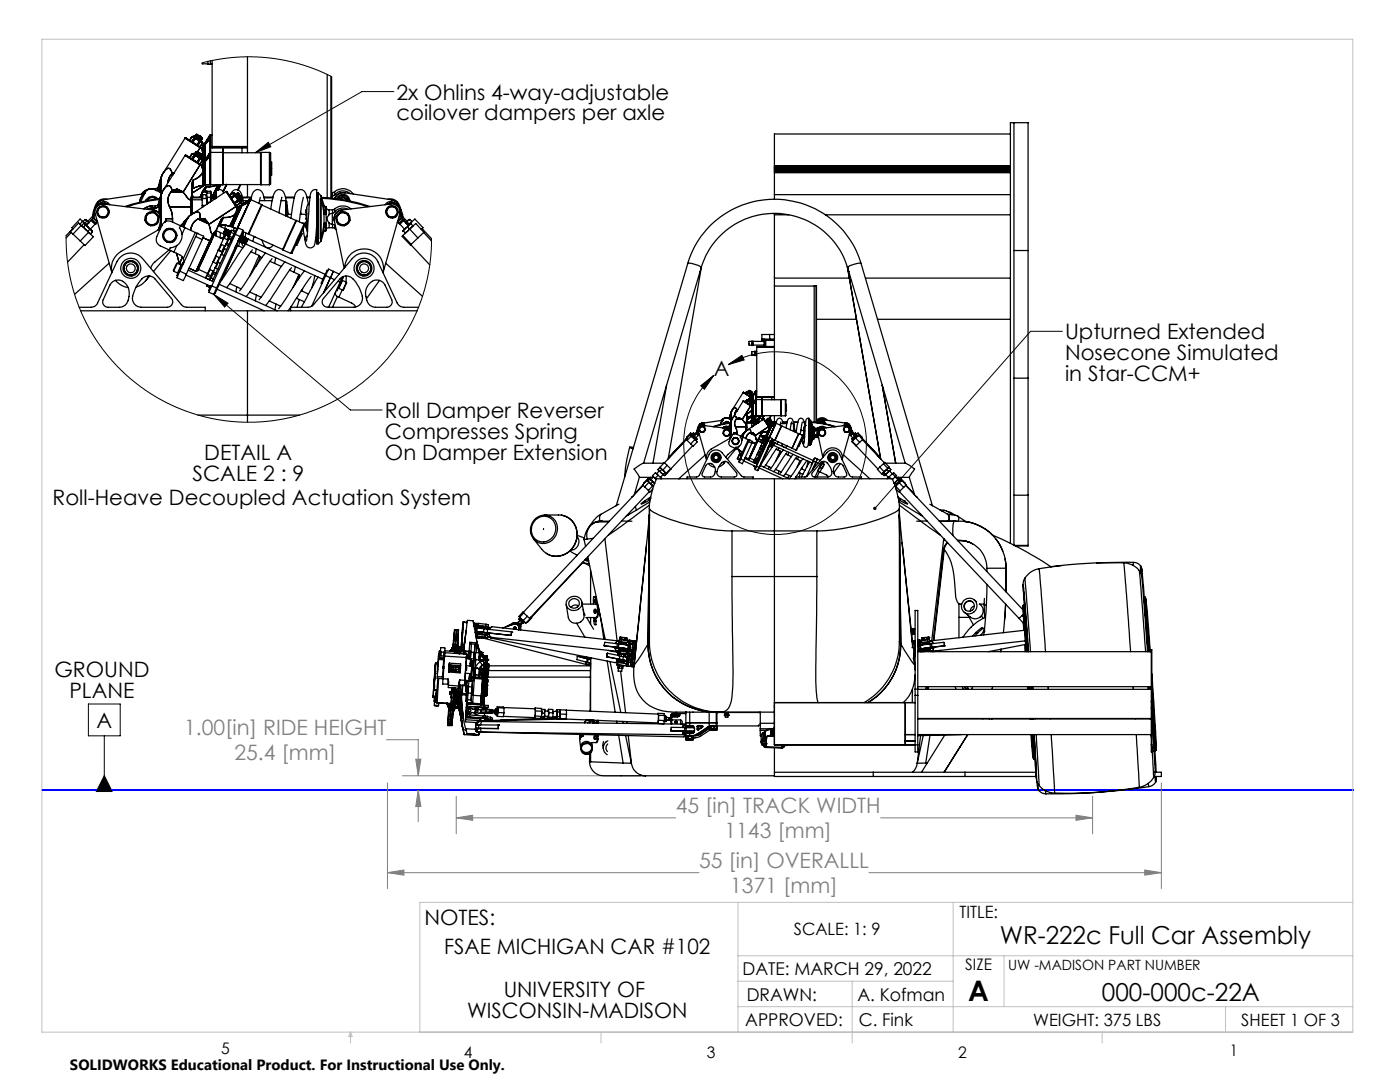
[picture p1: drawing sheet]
<svg xmlns="http://www.w3.org/2000/svg" width="279mm" height="216mm" viewBox="0 0 279 216" stroke-linecap="round" stroke-linejoin="round" font-family="sans-serif">
<defs><g id="words">
<text font-size="5.6" x="193.2" y="199.7">A</text>
<g font-size="4.9">
<text x="199.5" y="188.4">WR-222c Full Car Assembly</text>
<text x="219.9" y="199.7">000-000c-22A</text>
</g>
<g font-size="4.2">
<text x="79.1" y="19.9">2x Ohlins 4-way-adjustable</text>
<text x="79.1" y="24">coilover dampers per axle</text>
<text x="212.6" y="67.7">Upturned Extended</text>
<text x="212.6" y="71.9">Nosecone Simulated</text>
<text x="142.5" y="75">A</text>
<text x="212.6" y="76.1">in Star-CCM+</text>
<text x="76.8" y="83.4">Roll Damper Reverser</text>
<text x="76.8" y="87.6">Compresses Spring</text>
<text x="38.4" y="95.9">SCALE 2 : 9</text>
<text x="40.8" y="91.7">DETAIL A</text>
<text x="76.8" y="91.7">On Damper Extension</text>
<text x="10.5" y="100.8">Roll-Heave Decoupled Actuation System</text>
<text x="10.8" y="135.2">GROUND</text>
<text x="13.8" y="139.3">PLANE</text>
<text x="19.3" y="145.2">A</text>
<text x="84.7" y="184.5">NOTES:</text>
<text x="88.6" y="190.4">FSAE MICHIGAN CAR #102</text>
<text x="93.2" y="203.1">WISCONSIN-MADISON</text>
<text x="100.5" y="198.8">UNIVERSITY OF</text>
</g>
<g font-size="4.2" fill="#808080">
<text x="36.7" y="146.7">1.00[in] RIDE HEIGHT</text>
<text x="46.8" y="151.7">25.4 [mm]</text>
<text x="134.9" y="162.2">45 [in] TRACK WIDTH</text>
<text x="144.6" y="167.3">1143 [mm]</text>
<text x="139.5" y="173.2">55 [in] OVERALLL</text>
<text x="145.7" y="178.2">1371 [mm]</text>
</g>
<g font-size="3.5">
<text x="148.2" y="194.6">DATE: MARCH 29, 2022</text>
<text x="149" y="199.7">DRAWN:</text>
<text x="171.1" y="199.7">A. Kofman</text>
<text x="148.7" y="204.7">APPROVED:</text>
<text x="171.4" y="204.7">C. Fink</text>
</g>
<g font-size="3.4">
<text x="191.5" y="183.1">TITLE:</text>
<text x="158.4" y="186.7">SCALE: 1: 9</text>
<text x="206.2" y="204.6">WEIGHT: 375 LBS</text>
<text x="247.7" y="204.6">SHEET 1 OF 3</text>
</g>
<g font-size="3.2">
<text x="192.6" y="193.5">SIZE</text>
<text x="44.2" y="210.4">5</text>
<text x="92.6" y="211.1">4</text>
<text x="141.1" y="211.1">3</text>
<text x="191.2" y="211.1">2</text>
<text x="245.4" y="210.6">1</text>
</g>
<text font-size="3" x="14" y="213.5">SOLIDWORKS Educational Product. For Instructional Use Only.</text>
<text font-size="2.8" x="201.2" y="193.5">UW -MADISON PART NUMBER</text>
</g></defs>
<path d="M78.6 18.3h-6.4l-21.3 12.2M50.9 30.5l2.7-2.1 .4 .9zM42.7 58.7l27.2 23.1h6.4M42.7 58.7l2.8 1.8-.7 .8zM139.8 77l2.7-2.1-1.9 2.8zM145.3 72.8a18.2 18.2 0 0 1 27.5 13.3 18.2 18.2 0 0 1-23.2 19.8 18.2 18.2 0 0 1-8.8-29.2l1.7-1.8M145.3 72.8l2.8-1.9 .4 .9zM212 66.1h-6.3l-31.1 35.4M17.6 140.5h6.4v6.3h-6.4zM20.8 146.8v11.1M20.8 154.8l1.6 3.1h-3.2z" fill="none" stroke="#000" stroke-width=".2"/>
<path d="M8.3 157.6h261.8h-261.8" fill="none" stroke="#00f" stroke-width=".2"/>
<g fill="none" stroke="#808080" stroke-width=".2">
<path d="M77.1 147.6h6.4v7.2M77.3 156.2v21.1M80.3 154.8h47.3M83 151.5h1l-.5 3.3zM83.5 157.6l.5 3.3h-1zM83.5 157.6v6.4M91.1 158.9v7.5M218.1 158.9v7.5M231.8 156.2v21.1M77.3 174.1l3.3-.5v1zM77.3 174.1h62.2M91.1 163.2l3.2-.5v1z"/>
<path d="M91.1 163.2h43.7M173.4 174.1h58.4M175.8 163.2h42.3M214.7 162.7l3.4 .5-3.4 .5zM228.5 173.6l3.3 .5-3.3 .5z"/>
</g>
<g fill="none" stroke="#c0c0c0" stroke-width=".2">
<path d="M8.4 7.8h261.6v198.2h-261.6zM147.3 180.1v25.9M147.3 190.7h122.7M147.3 195.8h42.9M170.1 195.8v12.3M190.2 180.1v25.9M200.4 190.7v10.2M270 180.1h-186.2v25.9M70 206v2.1M70 206l.3 .8h-.7zM119.9 206v2.1M147.3 200.9h122.7"/>
<path d="M220 206v2.1M244.6 200.9v5.1"/>
</g>
<path d="M139.8 77l2.7-2.1-1.9 2.8zM145.3 72.8l2.8-1.9 .4 .9zM174.4 101.2l-.1 .4 .3-.1-.2 .2a.34 .34 0 0 0 .4 0 .34 .34 0 0 0 0-.5 .34 .34 0 0 0-.4 0zM50.9 30.5l2.7-2.1 .4 .9zM42.7 58.7l2.8 1.8-.7 .8zM20.8 154.8l1.6 3.1h-3.2z" fill="#000"/>
<path d="M228.5 173.6l3.3 .5-3.3 .5zM77.3 174.1l3.3-.5v1zM83 151.5h1l-.5 3.3zM83.5 157.6l.5 3.3h-1zM91.1 163.2l3.2-.5v1zM214.7 162.7l3.4 .5-3.4 .5z" fill="#808080"/>
<g fill="none" stroke="#000" stroke-width=".25">
<path d="M40.4 12.6v.1h1.1M42 12.1v.7h-.5v-.6M42 12.7h.3M42.3 12.1v17.4h7.1M49.4 11.3v19.2M65.3 14.9v24.5M66 15.2v24.3M66.2 15.3v24.2M20.8 39.8a1.42 1.42 0 0 0-1.2 .6M21.3 39.8l-.9-.1-.9 .6M28.8 38.7l-8.6 1.3a1.56 1.56 0 0 0-.9 1.1M28.9 38.5v.1a2.51 2.51 0 0 0-1 1.8"/>
<path d="M30.3 37.6a2.55 2.55 0 0 0-2 1.1M30.3 37.6h.1M30.3 37.6h.7M31 37.6v.3M31.2 39.7a1.19 1.19 0 0 0-1.8 .3M31.4 39.7l-1-.5-1.2 .7v.2M31.5 39.7a1.43 1.43 0 0 0-2.4 .4M31.6 37.1l-.3 .5h-.3M31.6 37.5l-.4 .5M31.6 37.1v.4M31.8 36.9v1.4M31.8 36.9l-.2 .6"/>
<path d="M31.8 36.4l-.2 .7M31.9 36.3l-.1 .1M31.9 39.8l-1.8 .2-4.8 1.2M32 39.6l-2.3 .3-4.8 1.3M32.1 39.1l-.3 1.3M32.1 35.7l-.3 1.2M32.1 35.7v2.8M32.1 39.1v6M32.1 38.9l-.5 1.7M32.1 38.9l-.2 .7M32.1 35.5l-.3 .9M32.1 35.5l-.2 .6"/>
<path d="M32.2 35.5l-.1 .2M32.3 38.5l-1.5-.7a1.4 1.4 0 0 0-1.9 .7l-.9 1.8M32.3 38.4l-.2 .5M32.3 35l-.2 .5M32.3 35l-.2 .7M32.3 38.4l-.2 .7M34.1 34.9l-.4 .6-.2 .9 .2-.7zM34.1 38.3a2.64 2.64 0 0 0-.3 3M34.1 38.3a2.62 2.62 0 0 0-.3 3M34.1 34.9h.4M34.1 38.3h2.4M34.3 34.6h.1"/>
<path d="M34.3 34.6l-.3-.8-.3-.2a1.31 1.31 0 0 0-1.1 .9l-.3 .5M34.3 38l-.3-.7-.2-.2a.76 .76 0 0 0-.9 .4l-.6 .9M34.3 34.6l-.2 .3M34.3 38v.1M34.3 38.1l-.2 .2M34.3 34.6h.4M34.3 38.1h1.8M34.3 38l1-.3 .8 .4M34.7 34.5l-.4 .1M35.6 37.8l-.1 .1M36.1 38.1l.4 .2M36.5 38.3h.1"/>
<path d="M36.5 38.3l1 1.3M36.9 27.6l3 1.9M36.9 31l3 1.9M36.9 27.6l-4.3 7M36.9 31l-4.3 7M37.1 31l2.8 1.8M37.1 27.5l2.8 1.8M37.1 27.5l-.2 .1M37.1 31h-.2M37.5 39.6l.5 .3M38 39.9l.1 1.4M38.1 39.8v1.5"/>
<path d="M38.1 39.8l-.1 .1M38.3 30.7l.3 .1 .1 .2M38.3 30.7h.1M38.3 27.3h.1M38.3 27.3h.3l.1 .3M38.3 30.7l-.4 .7M38.3 27.3l-.4 .7M38.3 38.9v2.5M38.3 38.9l-.2 .9M38.3 36.7v2.2M38.3 39.9h2.1M38.3 39.5h2.1"/>
<path d="M38.3 39.3h2.1M38.4 38.8l.1 .5zM38.6 37.5h.1M38.6 37.5l-.3 .3M38.6 37.5l-.3 .5M38.6 35.9l-.3 .8M38.6 35.9v1.6M38.6 30.8l.1 .2M38.6 27.3l.1 .3M38.6 30.6l1.7 1.1M38.6 27.2l1.7 1.1M38.6 27.2l-.3 .1"/>
<path d="M38.6 30.6l-.3 .1M38.7 31l.2 .1M38.7 27.6l.2 .1M38.7 31l-.4 .7M38.7 27.6l-.4 .7M38.9 31.1l.5 .2 .4 .3M38.9 27.7l.5 .1 .4 .4M38.9 27.7l-.4 .7M38.9 31.1l-.4 .7M39 30.5h.1M39 27.1h.1M39.2 26.8l.2 .2"/>
<path d="M39.2 30.3l.2 .1M39.2 30.3l-.4 .5 .2-.3M39.2 26.8l-.4 .5 .2-.2M39.2 30.3h.1M39.2 30.3l-.2 .2M39.2 26.8l-.2 .3M39.3 26.8l.4 .3M39.3 30.3l.4 .3M39.3 26.8h-.1M39.4 27l.1 .1M39.4 30.4l.1 .1M39.4 30.4l-.3 .5"/>
<path d="M39.4 27l-.3 .5M39.5 27.1h.2M39.5 30.5l.2 .1M39.5 30.5l-.3 .5M39.5 27.1l-.3 .5M39.7 27.1h.1M39.7 30.6h.1M39.7 30.6l-.2 .2 .2 .2 .2-.3M39.7 27.1l-.2 .3 .2 .1 .2-.3M39.8 31.6l.1 .1M39.8 28.2l.1 .1M39.8 28.2l-.5 .7"/>
<path d="M39.8 31.6l-.5 .7M39.9 27.2l.5 .3M39.9 27.2h.1M39.9 30.7h.1M39.9 30.7l.5 .2M39.9 27.2l.1 .2M39.9 30.7l.1 .1M39.9 31.7l.5 .3M39.9 28.3h.3l.2 .3M39.9 29.5l.3 .1M39.9 32.9l.3 .2M39.9 32.8l.3 .1"/>
<path d="M39.9 29.3l.3 .2M39.9 31.7l-.4 .8M39.9 28.3l-.4 .7M39.9 29.5l-.5 .8M39.9 32.9l-3.4 5.4M39.9 29.3v.2M39.9 32.8v.1M40 27.4h.1M40 30.8l.1 .1M40 27.4l-.2 .5M40 30.8l-.2 .5M40.1 38.9l.3-.2-.2 .1 .2 .1"/>
<path d="M40.1 27.4l.3 .2M40.1 30.9l.3 .1M40.1 27.4l-.3 .5M40.1 30.9l-.3 .5M40.2 29.6h.1M40.2 33.1h.1M40.2 27.8h.1M40.2 28.3l.2 .3M40.2 31.8l.2 .2M40.2 29.5h.1M40.2 32.9h.1M40.2 29.5v.1"/>
<path d="M40.2 32.9v.2M40.3 29.5h.1M40.3 32.9h.1M40.3 33v.1M40.3 29.5l.1 .1M40.3 29.6h.1M40.3 33.2l.1 .1M40.3 29.8h.1M40.3 32.9l.1 .1M40.3 38.5l-.4 .8zM40.3 29.6l.2 1.3M40.3 33.1l.2 1.2"/>
<path d="M40.3 28.3l.1 .2M40.3 31.7l.1 .3M40.3 29.5v.1M40.3 32.9v.2M40.4 39.7v1.3M40.4 38.9v.8M40.4 27.5v.1M40.4 30.9v.1M40.4 38.9h.1M40.4 38.5v.4M40.4 32h.1M40.4 28.6h.1"/>
<path d="M40.4 28.6l-.5 .7M40.4 32l-.5 .7M40.4 27.6l-.2 .2M40.4 31l-.2 .3M40.4 27.6l-.3 .5M40.4 31l-.3 .6M40.5 30.9v1.8M40.5 34.3v2.7M40.5 37l-1.9 .5M40.5 34.3l-.2 .3a3.5 3.5 0 0 1-1.7 1.3M40.5 30.9l-.2 .4M40.5 34.3l-.8 1-1.1 .6"/>
<path d="M40.5 38.8v.8M40.5 38.1v.2M40.5 38.1l-.1 .4M40.5 38.8h.6M40.5 39.6h.6M40.5 39.6l-.1 .1M40.5 38.8l-.1 .1M40.5 38.3l-.1 .2M40.5 38.3h.6M40.5 38.1h.6M40.5 32.6l-.2 .3M40.6 37h.1"/>
<path d="M40.6 37h-.1M40.6 29.1v3.4M40.6 32.6v4.4M40.6 29.1l-.3 .4M40.6 32.6h-.1M40.6 37.9l-.1 .2zM40.8 32.4v4.5M40.8 29v3.2zM40.8 36.9l-.2 .1M40.8 32.4l-.2 .2M40.8 29l-.2 .1M41 36.9h-.2"/>
<path d="M41 32.2v4.7M41 28.8v3.1M41 36.9h1M41 28.8l-.2 .2M41 32.2l-.2 .2M41 36.9l-2.7 1.7M41.1 38.8v.8M41.1 38.1v.2M41.1 38.1l.1 .2M41.1 39.6l.1 .1M41.1 38.8l.1 .1M41.1 38.3l.1 .2"/>
<path d="M41.2 37.3l-.6 .6M41.2 37.3l-.4 .8M41.2 37.3a3.6 3.6 0 0 0 2.1-.4l-.8 .3zM41.2 38.9h.1M41.2 39.7v.7M41.2 39.4v.3M41.2 38.9v.5M41.2 38.6v.3M41.2 38.3v.2M41.2 38.5v.1M41.3 39.4v1M41.3 38.2v.3"/>
<path d="M41.3 38.5h.7M41.3 39.4h.7M41.3 39.4h-.1M41.3 38.5l-.1 .1M41.3 38.2h.7M41.3 38.2l-.1 .1M41.8 30.6l.1 .2-.1 .4-.8 1M41.8 27.1l.1 .3-.1 .4-.8 1M41.8 30.6l.1 .1a1.74 1.74 0 0 1-.9 1.5M41.8 27.1a1.01 1.01 0 0 1-.5 1.3l-.3 .4M41.8 30.6l-1.3 2M41.8 27.1l-1.3 2"/>
<path d="M42 27v3.3zM42 30.4v6.5M42 27l-.2 .1M42 30.4l-.2 .2M42 30.5v-3.5v3.8M42 30.5v6.3zM42 39.4v.9M42 38.2v.3M42 38.2l.1 .4M42 39.4h.1M42 38.5l.1 .1M42.1 27v3.4"/>
<path d="M42.1 30.4v6.5h2.3M42.1 27h-.1M42.1 27h.2M42.1 30.4l-.1 .1M42.1 30.4h2.3M42.1 39.5l.1 .1M42.1 39.4v.8M42.1 38.6v.8M42.1 38.9l.4 .2M42.1 39.5h1M42.1 39.3h1M42.2 39.6v.5"/>
<path d="M42.2 39v.3M42.2 39.6h.7M42.3 29.2h7.1M42.5 39.1h.1M42.6 39.1h.2M42.8 39.1l.1 .1M42.9 39.6v.1M42.9 39.1v.2M42.9 39.2h.2M43 38.5l-.2 .6zM43 39.2v.1M43.1 38.8l-.2 .4"/>
<path d="M43.5 36.9l-1.1 2.2M43.6 36.9l-1 2.2M43.9 36.9l-.6 1.1zM44.1 36.9l-.5 1M44.4 29.5v.9M44.4 30.4v6.5M44.4 30.4l.2 .1M44.6 29.5v1M44.6 30.5v6.3M44.6 36.8l-.2 .1M44.6 36.8h7.4M44.6 30.5h7.4"/>
<path d="M44.7 38.5a.82 .82 0 0 0-.7-.7 .82 .82 0 0 0-.9 .5v1.2M45.1 38.2l2 3M45.1 38.2l-6.9 4.6M45.1 38.2h.2M45.2 36.8l-.7 1.4M45.3 38.2l1.8 2.9M45.3 36.8l-.7 1.5M46 38.8a1.09 1.09 0 0 1 1.1-1 1.09 1.09 0 0 1 1.1 .9l.3 1.3M46.5 38.5l.2 .2 .1 .2M46.5 38.5h.1M46.5 38.5l.3 .1M46.5 38.5l-.7 .5"/>
<path d="M46.8 38.9l.1 .2M46.8 38.9l-.7 .5M46.8 38.6l1.1 1.7M46.9 39.1l.4 .4 .1 .5M46.9 39.1l-.7 .5M47.2 38.7h.1M47.2 38.7l-.2 .1M47.4 40l.2 .1M47.4 40l-.7 .5M47.5 38.5l.1 .3M47.5 38.5h.1M47.5 38.5l-.3 .2"/>
<path d="M47.5 38.5l-.5 .3M47.6 38.5l.3 .5M47.6 38.8h.1M47.6 38.8l-.5 .3M47.7 38.8l.1 .2M47.7 38.8l-.5 .4M47.8 39h.1M47.8 39l-.2 .2 .1 .1 .3-.1M47.9 36.8l-.5 1.1M48 39.2h.1M48 39.2l.3 .4M48 39.2v.2"/>
<path d="M48 39.8h.1M48 39.4h.1M48 36.8l-.5 1.1M48 39.9h.2M48 39.4l-.4 .3M48 39.9l-.2 .2M48.1 39.4l.2 .3-.3 .1M48.1 39.4l-.5 .4M48.2 39.9l.3 .1M48.2 39.9v1M48.3 29.5v1M48.3 39.6l-.3 .3"/>
<path d="M48.4 39.3h1.8M48.4 39.5h1.7M49.4 36.8v2.5M49.7 39.9l.1 .1-.2 .3-1.3 .7M49.7 39.9l.1 .1a2.09 2.09 0 0 1-1.5 1M49.7 39.9l-1.9 1.3M50 39.9l-2.7 5.7zM50 39.8l-2.7 5.9M50 39.8l-.3 .1M50 39.8l-2.6 5.9M50 39.8v.1M50 39.8l2.2 1"/>
<path d="M50.1 39.9a2.27 2.27 0 0 1 1.1-2h.4a1.68 1.68 0 0 1 1.1 1.5l.1 .6M52 39.4l-.3 1.2M52 30.5v6.3M52 36.8l.1 .1M52.1 30.4v6.5M52.1 30.4h1.7M52.1 36.9h1.7M52.1 30.4l-.1 .1M52.7 39.3h1.8M52.7 39.5h1.7M53.8 30.4v6.5M53.8 30.4l.2 .2v6.1l-.2 .2"/>
<path d="M54 32.3l.2 .1v2.5l-.2 .1M56.2 39.4l-.5 3.1M57 39.3h1.7M57 39.5h1.7M60.5 39.4l-.8 4.9M61.2 39.3h.7M61.3 39.5h.5M63.3 38.5v10.1M63.3 38.5h.2M63.5 38.5v10.1M63.5 38.5l.6 .6M64.1 39.1v.7"/>
<path d="M64.1 39.8l-.2-.1v7.9l.2-.1M64.1 39.1l.6 1.9v1.6M64.1 39.8h.1M64.1 39.8l.6 2.8M64.1 39.8v7.6M64.2 39.4a34.3 34.3 0 0 1 9.7 1.8M64.2 39.6a33.2 33.2 0 0 1 9.2 1.6M66.2 38.4h.2M66.2 39.1h.2M66.3 39.1v.5M66.4 38.4v.7M66.8 38.3a2.51 2.51 0 0 1 3.7 .4"/>
<path d="M66.8 38.3l-.4 .1M66.8 38.9l-.4 .2M66.8 38.3v.6M67.1 39.7a1.42 1.42 0 0 1 1.6-.9 1.42 1.42 0 0 1 1.1 1.3M67.4 39.7a1.17 1.17 0 0 1 1.2-.7 1.17 1.17 0 0 1 1 1.1M67.6 39.7l.9-.5 .9 .5-.1 .3M67.9 39.8l.1-.1a.69 .69 0 0 1 1.1 .3M68.9 38.5a1.75 1.75 0 0 0-2.1 1.1 1.77 1.77 0 0 1 1.9-1.1l9.5 1.4a1.62 1.62 0 0 1 1.3 1.2M69.9 38.6a2.18 2.18 0 0 0-3.1 .3M77.4 39.8l1-.1 .8 .6M77.9 39.8l.6 .1 .6 .5M154.6 38.9v.9"/>
<path d="M154.6 34.5v4.3h47M154.6 33.4v.1M154.6 33.2v.2M154.6 33.5v1M154.6 34.5h47M154.6 34.3h47M154.6 34.1h47M154.6 33.9h47M154.6 33.7h47M154.6 33.5h47M154.6 33.4h47M154.6 33.2h47"/>
<path d="M201.6 26.7h-47v6.3M201.6 33.1h-47v.1M202.4 24.5v84.3h2.8M14.2 46.4l-1 1.1M14.5 45.6l-1.3 1.4M14.6 46.7l1.4 1.4M16.2 45l-1.6 1.7M16.2 45l2.4 2.2-1.6 1.8-1-.9M16.2 45l-.5-.5-1.7 1.7 .6 .5M16.4 45v.2M16.5 44.2l-.6 .5M16.5 44.2l.7 .6"/>
<path d="M16.5 44.2l-.5-.5-1.6 1.7 .2 .3M16.7 44.2v.1M16.7 45.3l.9 .8M16.8 44.6l.1 .1M16.8 48.8l-3.3 3.5M16.9 44.7l.1 .2M16.9 44.7l.6 .6M16.9 44.7l-.2-.1-.4 .4 .4 .3M17 43.8l-.4 .4 .1 .2 .3 .1M17 44.5l.2 .3M17 43.8l.2 .1zM17 44.9l.5 .4"/>
<path d="M17 44.9l-.3 .4M17.2 43.9l.1 .2M17.2 43.9l.6 .5-.5-.3M17.3 44.1l-.3 .4M17.5 45.3l.4 .5M17.5 45.3l.7 .6M17.6 46.1l.5 .5M17.7 46.4l-1.7 1.7M17.7 44.5l-.6 .3M17.9 46.6h.1M17.9 45.8l-.3 .3M17.9 45.8l.3 .1"/>
<path d="M18 46.6h.1M18.2 44l.8 .7M18.2 44h.1M18.2 44l-.9 1M18.2 45.9l.3 .3M18.4 43.8l.8 .7M18.4 43.8l-.2 .2M18.4 46.2h.1M18.5 46.2l-.4 .4M18.5 43.1v.1M18.5 43.1h.1M18.5 43.1l-1 1.1"/>
<path d="M18.5 43.4l-.1 .4M18.5 43.4l1 .9M18.6 42.9l.1 .1M18.6 42.9l-.1 .5M18.7 43l.3 .8 .4 .3M19 44.7h.1M19 44.7l-1 1M19.2 44.5l-.2 .2M19.3 41.1l.1 .1M19.3 41.1a2.47 2.47 0 0 0-.7 1.8M19.4 41.2a2.24 2.24 0 0 0-.7 1.8M19.5 44.3l-.3 .2"/>
<path d="M19.5 40.3l.1 .1M19.5 40.3l-.7 1.4M19.6 40.4l-.5 .9M19.9 40.6a1.26 1.26 0 0 1 2 .3M19.9 41.3l1.2-.1 .4 .6 .2 .5-.5 1-1.2 .1-.4-.6-.2-.5zM20.7 40.5l.7 .2M21 40.7a1.52 1.52 0 0 0-1.6 .5M21.5 40.8l-.7-.3-.7 .1-.8 .5M21.8 52.5l-6.9 6.2M22.2 56.6a2.01 2.01 0 0 1 3.4 .8 2.98 2.98 0 0 1-1.2 3.8l-2.8 .1a1.07 1.07 0 0 1-1-1.5zM23 55.9l.1 .1a4.1 4.1 0 0 0 2.5 1.4M24.7 53.3a1.39 1.39 0 0 0 1.2 1.6 1.39 1.39 0 0 0 1.6-1.2"/>
<path d="M24.7 53.3a1.39 1.39 0 0 1 1.6-1.1 1.39 1.39 0 0 1 1.2 1.5M24.7 53.3h.1M27.4 53.7h.1M28.3 55.6a1.76 1.76 0 0 1 2.7 .1l3.2 3.8a1.09 1.09 0 0 1 .2 1.2 1.09 1.09 0 0 1-1 .6h-5.2a1.95 1.95 0 0 1-1.4-3.1l.6-1.4zM29.3 42.7l1.5-.4 .9 1-.3 1.3-1.5 .4-.9-1zM29.7 55.1a4 4 0 0 1-2.5 2.2M29.9 55.1l-.8 .9M30.3 41.1v.4M30.3 41.5l-.9 .3M30.3 41.9a1.91 1.91 0 0 1 1.5 .7M30.3 41.1l-.9 .2-.7 .4M30.3 41.1h.7"/>
<path d="M30.3 41.5h.7M30.6 41.9l.6 .2 .6 .5M30.6 41.9l-9.9-1.2a1.57 1.57 0 0 0-1.7 2l3.3 11.7a3.8 3.8 0 0 1 1.9-4.2l7.8-4.6M30.6 41.9a1.77 1.77 0 0 1 1.5 2.1l-.4 1.6M31 41.1v.4M31.6 40.6l-.3 .4-.3 .1M31.6 41l-.2 .3-.4 .2M31.6 40.6v.4M31.8 42.6l.2 .6M31.8 40.4v2.2M31.8 45.4v.1M31.8 40.4l-.2 .6"/>
<path d="M32.3 44.9l-.7 1M33.1 43.6l-.2 .7zM33.1 43.6v.6M33.1 45.8h1.5l.7 1.2-.7 1.2h-1.4l-.7-1v-.2zM33.1 43.6h1.3M33.8 49.8l-3.1 2.6-.6 1.1M33.8 49.9l.9 .4M33.8 41.3a4.5 4.5 0 0 1 .6 2.3M33.8 41.3h4.3M34.1 50l-3.5 4.2M34.4 43.6v.7M34.6 54.1l.8 .4"/>
<path d="M34.7 50.3a3.2 3.2 0 0 1 1.8 1.1l.1 .2M35.2 50.5l.1 .2M35.3 49l-1.3 .5-.2 .4M35.3 50.7l.5 1.9M35.3 49l-.6 1.3M35.3 50.6v.1M35.4 52.5l-.8 1.6M35.4 52.5l-.4 .5-.4 1.1M35.4 52.5l.8 .4M35.6 54.4l-.2 .1M35.8 52.6l.5 .2M35.9 54.1l-.6 1.3 1.3 .6 .6-1.3"/>
<path d="M35.9 54.1l1.3 .6M36 45l-.2 .5 .5 1.2M36 45l.9 .4M36 45l-1.8-.8a1.4 1.4 0 0 0-1.9 .7l-1 2.3a1.4 1.4 0 0 0 .7 1.9l1.8 .8M36.2 52.9l-.8 1.6M36.2 52.9v.1M36.3 44.8l-.4 .2M36.3 46.7l-.1 1.1-.4 .7-.5 .5M36.4 51.3l-.6 1.3M36.5 44.6l-.3 .5 .1-.3M36.5 44.6l-.2 .6M36.6 51.6l.1 .6-.2 .5"/>
<path d="M36.6 52.5h-.1l-.2 .2-1 2.3 .2 .1M36.8 44.2l-.5 .6M36.9 44.1l-.1 .1M36.9 45.4l-.6 1.3M36.9 45.4l2.1 1M37.1 54.9l5.1 2.3M37.4 43.6l-.9 1M37.4 43.6l-.8 1.7M37.5 43.5l-.5 .5M37.5 43.5l-.7 .7M37.6 53.9l5.1 2.3M37.6 43.3l-.2 .3"/>
<path d="M37.7 53.5l1.4 .7M37.8 43.1a2.12 2.12 0 0 1 1.9-.7l.2 .3v.9M37.8 43.1l-.3 .4M37.8 43.1l-.4 .5M38.1 41.3v1.6zM38.1 41.3l.2 .1M38.3 41.4v1.3zM38.3 44.9v.2M39 46.4l.3 .2M39 46.4l-2.4 5.2M39.1 47.2l1.3 .6M39.1 47.2l-3.2 6.9"/>
<path d="M39.3 46.6h.1M39.3 46.6l1.3 .5-.2 .7M39.3 46.6l-.2 .6M39.5 54l-.4 .2M39.5 43.7a2.71 2.71 0 0 0-1.4 2.3M39.5 43.7a2.58 2.58 0 0 0-1.4 2.3M39.5 43.7l2.2 1M39.6 53.7l1.8 .9M39.8 43.6l-.3 .1M39.8 43.6h.1M39.8 43.6l1.6 .7M39.9 43.6l1 .1 .5 .6"/>
<path d="M40.4 41v.4M40.4 47.8l-3.2 6.9M40.5 41v.3M40.5 41h.4M40.5 41h-.1M40.5 47.4l1.4 .6M40.9 50.2l-1.8 4M40.9 50.2l.2 .1M41.1 55.4l-.1 .1M41.1 55.4v.1M41.1 50.3l-1.6 3.7M41.1 55.5h.1"/>
<path d="M41.1 55.5l.6 .3M41.2 55l.9 .4M41.2 55l-.1 .4M41.2 40.6h.3M41.2 40.4v.4M41.3 56.8l-.1 .2 .6 .3M41.3 40.4h.6M41.3 40.4h-.1M41.4 44.3l.3 .4M41.4 54.6l.1 .2M41.4 54.6l-.2 .4M41.5 54.8l.6 .2"/>
<path d="M41.7 44.8l.4 1.5M41.7 44.7v.1M41.7 55.8h.1M41.8 53.7l-.4 .9M41.8 53.7l.1 .1M41.9 48l-1 2.2M41.9 48l-2.8 6.2M41.9 55.7l-.1 .1M41.9 48l.2 .3M41.9 55.7l-.2 .1M41.9 53.8l-.4 1M41.9 57.1l-.1 .3 .1 .1"/>
<path d="M41.9 53.8l.6 .3M42 57.1l-.3 .8 .1 .1M42.1 46.3l.3 .5M42.1 55.4h.1M42.1 55.4v.1M42.1 55.4l-.2 .3M42.1 48.3l-1 2M42.1 55.5l.5 .2M42.2 55l-.1 .4M42.2 55h-.1M42.3 57l-.6 1.3 1 .4 .5-1.2M42.3 57l.9 .5"/>
<path d="M42.4 46.8l-.5 1.2M42.4 54.5l-.2 .5M42.4 54.5l.1 .1M42.5 52.3l-.7 1.4M42.5 52.3h.1M42.5 54.1l-.4 .9M42.5 46.7l-.1 .1M42.5 54.6l-.4 .9M42.5 54.3l.6 .2M42.5 54.6l.5 .2M42.6 52.3l.6 .3M42.7 54l-.3 .5"/>
<path d="M42.7 54l-.2 .1M42.7 46.9l1.9 .8M42.9 46.5v.5M42.9 53.4l-.2 .6M42.9 53.4l.1 .1M43 53.5l.5 .2M43 51.1l-.5 1.2M43 46.2v.8M43 51.1h.1M43.1 46v1.1M43.1 46l1.7 .8M43.1 46l-.6 .7"/>
<path d="M43.1 46l-1 2.3M43.1 51.1l-.5 1.2M43.1 51.1l.6 .3M43.2 52.6h.1M43.3 52.6l-.4 .8M43.3 57.7l9.4 4.3M43.5 52.3l-.2 .3M43.5 52.3v.1M43.5 52.4l-.5 1.1M43.5 52.4l.5 .2M43.5 50l.8 .3M43.5 50l-.5 1.1"/>
<path d="M43.6 49.9h.1M43.6 49.9l-.1 .1M43.6 45l1.6 .8M43.7 49.9l.6 .3M43.7 51.4l-.5 1.2M43.7 56.7l11.6 5.3M43.7 51.4l.2 .1M43.9 51.5l-.4 .8M43.9 44.9h.1M43.9 44.9h-.2M43.9 44.9l-.4 .2M43.9 44.9l2 .3"/>
<path d="M44 55.9l.1 .1-.1 .3-1 2.2-.2-.1M44 47.4h.6M44 46.4l-.1 1M44 55.8l.2 .1M44 44l-.9 2M44.1 48.8l-.5 1.1M44.1 48.8h.1M44.1 44.9v.4M44.1 50.8l-.2 .7M44.1 50.8h.2M44.2 48.8l-.5 1.1M44.2 48.8l.6 .3"/>
<path d="M44.3 50.8l.4 .2M44.3 50.2l.1 .1M44.4 50.3l-.3 .5M44.6 43.4l-.7 1.5M44.6 43.4l-.6 .6M44.6 46.5v.1M44.6 47.6l-.5 1.2M44.7 46.7h.1M44.7 49.6l-.3 .7M44.7 49.6h.1M44.7 46.7l-.2 1M44.8 47.6h-.2"/>
<path d="M44.8 47.6l.6 .2M44.8 46.4l.2-.7-.4 .8M44.8 46.4l-.1 .3M44.8 49.6l-.5 1.2M44.8 49.1l-.5 1.1M44.8 49.6l.4 .2M44.8 49.1h.1M44.8 46.8h.1M44.9 46l-.2 .7M44.9 46l-.3 .6M44.9 49.1l-.2 .5M44.9 46.8h.1"/>
<path d="M44.9 46.9l-.3 .7M44.9 46.8v.1M45 46.7l-.1 .1M45 46.7v.1M45 45l-.1 .6M45 45.8h.1M45 48.8l-.1 .3M45 48.8l.6 .2M45.1 45.8l-.4 .9 .1-.3M45.1 45.8l-.3 1M45.1 45.9l.1-.1-.4 1M45.1 46.8l-.3 .8"/>
<path d="M45.1 46.8h.1M45.1 46.8l-.2 .1M45.1 46.8h-.1M45.2 46.9l.3-1-.3 1M45.2 46.9h.1M45.2 48.6h.1M45.2 48.6l-.2 .2M45.2 45.8h.1M45.2 45.8l-.2 .9M45.2 45.8l-.3 1M45.2 45.8l.5 .2M45.3 45.9l-.3 .8"/>
<path d="M45.3 48.6l.4 .2M45.3 46.8l-.1 .1M45.3 46.8v.2M45.3 45.9h-.1M45.3 47h.1M45.4 45.8v.2M45.4 45.8h.1M45.4 45.8l-.4 1M45.4 47.8v.1M45.4 46l-.2 .9M45.4 46l-.3 .8M45.4 47h.1"/>
<path d="M45.4 46.9l-.1 .1M45.4 47.9l-.2 .7M45.5 46.9v.2M45.5 47.1h.1M45.5 45.9l-.1 .1M45.5 45.9v.1M45.5 46.1l.2-.1-.4 1M45.5 46l-.2 .8M45.5 47.7l-.1 .2M45.5 47.7h.2M45.5 47l.1 .1M45.6 46l-.3 .8"/>
<path d="M45.6 47l-.1 .1M45.6 47v.1M45.6 47.1h.1M45.6 47.4l-.1 .3M45.7 47.7l-.4 .9M45.7 47.1l-.3 .7M45.7 47.7l.4 .2M45.7 46l-.3 .9M45.7 46l-.4 1M45.7 47.1h.1M45.7 46h.1M45.7 47.1h-.1"/>
<path d="M45.7 47.1l.7 .3M45.7 47.1l-.1 .3 .6 .3M45.8 46.1l-.3 .8M45.8 46.1l-.3 1M45.8 46l.1 .1M45.9 46.1v.1M45.9 46.1l-.4 1M45.9 46.2l-.3 .8M45.9 46.1h.1M45.9 56.6l2.2 1M45.9 45.2h.1M46 46.1l-.1 .1"/>
<path d="M46 45.2h.2M46 46.1l-.4 1M46 46.1v.2M46 46.3l-.2 .7M46 46.1l.1 .1M46.1 46.3l-.2 .4M46.1 46.4l-.4 .7M46.1 46.4l.6 .2M46.1 46.2l-.1 .1M46.1 47.9l-3.7 8.2M46.2 45.2l.2 .1M46.4 45.3l.9 .4"/>
<path d="M46.7 45.4l-.1 .7M46.8 46.5l-.1 .1M46.9 46.2l-.7-.3-.1 .5M47 42.7l-1.1 2.5M47 42.7l-.2 .1a2.77 2.77 0 0 1-2.2 .6M47 42.7l-1.2 .6-1.2 .1M47 46.7l.6-1.2 .9 .4-.6 1.3M47 46.7l-4.7 10.3M47 46.7l.9 .5M47 46.6v.1M47 46.1h-.1l-.8 1.7h.1M47.1 41.2l.1 .3"/>
<path d="M47.1 41.2l-5.4 3.6M47.1 41.1l.2 .2M47.1 41.1v.1M47.2 48.9l.2 .1M47.2 41.5h.1M47.3 57.3l-.2 .9M47.3 41.7h.1M47.3 41.3v.1M47.3 41.4l.1 .1M47.3 41.3l-.1 .2M47.3 40.9v.4M47.3 41.5l-.3 1.2"/>
<path d="M47.3 41.4h.1M47.4 45.8h-.2l-.8 1.6-.3 .9 .1 .1M47.4 49l-3.2 6.9M47.4 49l-3.2 6.8M47.4 49l1.1 .5M47.4 41.5h-.1M47.4 41.5h.1M47.4 41.4h.1M47.4 41.3v.1M47.4 41.4l-.1 .1M47.6 48.3l-.8 1.2M47.6 40.1l.2 .2v.3"/>
<path d="M47.6 48h.1M47.6 40.1l.1 .1M47.6 40.1l-.8 .5M47.6 47.9v.1M47.7 47.9l-.1 .1M47.7 47.9v.2M47.7 48.1h.1M47.7 47.6l-.1 .4M47.7 41.2h.1M47.7 41.2l-.3 .1M47.8 40.3v.3M47.8 40.6h.1"/>
<path d="M47.8 41.2l-1.8 4M47.8 40.6l-.7 .5M47.9 48l-.2 .1M47.9 48v.2M47.9 48.2h.1M47.9 48.2l-.3 .9M47.9 40.3v.2M47.9 47.2l-4.7 10.3M47.9 47.1l-.2 .8M48 48.1l-.1 .1M48 48.1v.1M48 47.1l-.1 .1"/>
<path d="M48 41.1l-1.8 4.1M48 48.3l.4 .1M48 48.2v.1M48 41.1l-.2 .1M48.1 47.1l-.4 1M48.1 47.1h.1M48.1 48.3l.5 .9M48.1 47.1v.1M48.1 47.1l-.3 1M48.2 47.2l-.3 .8M48.2 48.2h-.1M48.2 48.2v.1"/>
<path d="M48.2 47l.1 .2M48.3 47.2v.1M48.3 47.2l-.4 1M48.3 47.1l-.4 1.1M48.3 47.2h.1M48.3 41l-1.9 4.3M48.3 47.3l-.3 .8M48.3 41l-.3 .1M48.3 48.2l-.1 .1M48.4 48.3v.1M48.4 47.3h-.1M48.4 46.2l.1 .2-.3 .7h.1"/>
<path d="M48.4 48.4h.1M48.4 47.2l-.4 1M48.4 47.2h.1M48.4 46.2l1.1 .5M48.4 47.2v.2M48.4 47.2l-.3 1M48.4 47.4l-.2 .8M48.4 47.2l.8 .4M48.5 47.4l-.3 .8M48.5 48.3l-.1 .1M48.5 48.3v.1M48.5 47.3h.4"/>
<path d="M48.5 47.3l-.1 .1M48.5 40v.6M48.5 46.2v1.1M48.5 48.5l.5 .2M48.5 48.4v.1M48.5 40h1M48.6 47.3v.1M48.6 47.3h.1M48.6 47.3l-.4 1M48.6 47.4l-.3 .8M48.6 47.4l-.2 .8M48.6 48.4l-.1 .1"/>
<path d="M48.7 48.5h.1M48.7 47.4l-.1 .1M48.7 47.4l-.3 1M48.7 47.4h.1M48.8 47.4l-.3 .9M48.8 47.4l-.4 1M48.8 47.5l-.3 .8M48.8 48.5h-.1M48.8 48.5l.1 .1M48.9 47.5l-.1 .1M48.9 48.6h.1M48.9 47.4h.1"/>
<path d="M48.9 47.4l-.4 1.1M48.9 47.4l-.4 1M48.9 47.4v.2M48.9 47.6l-.2 .9M48.9 47.6l-.3 .8M49 48.7h.1M49 46.5l-.1 .9M49 47.6h-.1M49 48.7l15.5 7M49.1 48.7l-1 1.2-4 6.2M49.1 47.5v.2M49.1 47.5l-.4 1"/>
<path d="M49.1 47.7l-.3 .7M49.1 48.6l-.1 .1M49.1 47.7l-.3 .8M49.2 47.6l-.1 .1M49.2 47.6l-.3 1M49.2 47.6h.1M49.2 47.7l-.3 .9M49.2 47.6v.1M49.2 47.7l-.2 1M49.2 47.6l.2 .1M49.4 47.7l-.2 .1M49.4 47.7l-.4 1"/>
<path d="M49.4 47.7v.2M49.4 47.7h.1M49.4 47.8l-.1 .4M49.5 47.7l-.5 1M49.5 47.7l15.4 7.1M49.5 46.7h.1M49.6 46.7l6.8 3.1M49.8 58.3l2.3 1M50.1 50.2l1.6 .8M50.4 49.8l-5.2 7.6M50.7 47.2l-.2 1M50.7 47.3h.2"/>
<path d="M51.1 49.6l-.2 1M51.2 58.9l-.2 1.1M51.7 51l.3 .3M51.7 51l-1.9 4.1M51.8 40h2.5M52 51.3l-.9 1.8M52 51.3l.2 .1M52.2 40.8l-2.7 5.9M52.2 40.8l.1 .1M52.3 40.9l-2.7 5.8M52.3 40.9l6.8 3.1M52.3 47.9a1.44 1.44 0 0 0 1.3 1.6l.4-.1 .5-.5"/>
<path d="M53 50.5l-1.3 1.6-3.9 5.9M53.9 52.1l2.3 1.1M54 41.7a7.2 7.2 0 0 1 1.1-3.7 1.01 1.01 0 0 1 1.7 .7l.3 1.6a2.37 2.37 0 0 1 .2 1.6v1.3M54.3 51.6l-3.7 5.6-1.5 2M55 51.4l-.2 1.2M56.1 40h.9M56.4 49.8l.1 .1M56.5 49.9l1.5 .7M56.9 52.3l-1 1.2-4.2 6.3M57 40l.1 .1v3M57 40v3.1M57.3 42.8h.1"/>
<path d="M57.3 40.9l.2 1.9M57.3 42.3l.1 .2v.8M57.4 42.8h.8M57.8 53.9l1.9 .9M58.2 53.4l-5.2 7.6M58.9 53.2l-.2 1.1M59.1 44l-2.7 5.8M59.1 44h.1M59.2 44l-2.7 5.9M59.2 59.5l1.5 .7M59.2 44l1.5 .7M59.6 55.1h.2l-.4 .8"/>
<path d="M59.7 54.8l-.9 2M59.7 54.8l-1.2 2.5M59.7 59.8l-.4 1.5M59.9 42.8h1.2M60 42.3l.1 .5M60.1 46.5l.2 .1-.1 .2-.9 2.1-.3 .1M60.1 58l1.5 .7M60.2 47h-.1M60.3 44.5h.8M60.4 57.6l-.1 .5M60.5 45.7l.4 2.1M60.7 44.7l.2 .2-2.6 5.7h-.3"/>
<path d="M60.7 44.7l-2.7 5.9M60.8 54l-5.2 7.6M60.9 47.8a1.76 1.76 0 0 0 .6 1.6 1.09 1.09 0 0 0 1.4-1.3 86.2 86.2 0 0 0 .3-10.2 1.04 1.04 0 0 0-1.3 1.2l-.7 9M61.1 43.6l.1 .3M61.1 42.4l.1 .2-.1 .3M61.1 45l.1 .3M61.1 45.3l.1 .3zM61.1 42.9v.7M61.1 43.6h.1M61.1 44.4l.1 .1M61.1 44.4v.6M61.1 45l.1 .2"/>
<path d="M61.1 42.3v.1M61.1 41.9v.4M61.1 45h.1M61.1 44.9v.1M61.1 45.1v.2M61.2 44.1l-.1 .3M61.2 41.7l-.1 .2zM61.2 42.8l-.1 .1M61.2 42.1l-.1 .2M61.3 47.1l-.3 .2-.1 .5M61.5 40.8l-.3-1.7a1.12 1.12 0 0 0-.6-1.1 1.12 1.12 0 0 0-1.2 0 5.8 5.8 0 0 0-1.1 3.5l-.2 2M61.7 40.7a1.36 1.36 0 0 0-.5 1.5v3.6l.1 .4"/>
<path d="M62.1 55.2l-4.1 6.1M62.8 55l-.5 2.4M62.9 48.1l.3 .2M63.2 45.5v2.1h-.2M63.3 48.6h.2M63.5 55.3l-3.4 6M64.1 47.5v.6M64.1 48.1l-.6 .5M64.1 47.4v.1M64.7 44.7l-.6 2.7M64.7 44.7v1.4l-.6 2M64.7 42.8h.4"/>
<path d="M64.7 41.2h.3M64.7 46.1h.3M64.7 42.6v2.1M64.7 42h.3M64.7 44.6h.4M64.7 45.3h.3M65 42v.4M65 41.2v.8M65 45.3v.8M65 41.2v.1M65 55l.9 .4M65 55l-2.8 6.1"/>
<path d="M65 41.3l.2 .3 .5 .3M65 41.3v1.1M65 44.9v.4M65 44.9v1.1M65 41.3v1.3M65 44.7v1.3M65 41.3h.1M65 42.4v.2M65 44.7v.2M65 46h.1M65 46v.1M65 42.6l.1 .2"/>
<path d="M65.1 42.8v1.8M65.1 44.6l-.1 .1M65.4 54h-.2l-1.1 2.5 .1 .1M65.7 45.4a.68 .68 0 0 0-.7 .6M65.7 42.8a1.08 1.08 0 0 0 0 1.7M65.7 44.5l.6 .2M65.7 44.5v.9M65.7 41.9v.9M65.7 41.9h.7M65.7 45.4h.7M65.9 55.4l-1.3 3M65.9 55.4l.9 .4"/>
<path d="M66.3 42.6l-.6 .2M66.3 42.6v2.1M66.3 42.6h.1M66.3 44.7h.1M66.4 45.4l.4 .2M66.4 44.7l.4 .3M66.4 41.9v.7M66.4 44.7v.7M66.5 54.2l-.6 1.2M66.5 54.2l-.9-.5-.6 1.3M66.5 54.2l1.2 .5M66.8 41.7l-.4 .2"/>
<path d="M66.8 42.3l-.4 .3M66.8 41.7v.6M66.8 45v.6M66.8 45.6l.3 .2M66.8 45l.2 .2M67 58.2a.7 .7 0 0 0 .3 1M67.3 59.2l2.9 1.3 .5 .4 .3 .3M67.3 59.2l-.9 2.1M67.5 56.1l.4 .2M67.6 57.4v.1M67.6 57.5l.8 .4M67.9 56.3l-2.3 5"/>
<path d="M68 42.3l1.5 .4 .3 1.3-1 1-1.4-.4-.3-1.3zM68.1 55.4a1.91 1.91 0 0 1 2.7 .6 6.1 6.1 0 0 1 1.5 3.9 1.73 1.73 0 0 1-1.7 1.4h-5.2a1.06 1.06 0 0 1-1-.6 1.06 1.06 0 0 1 .2-1.2zM68.3 55.4h.2l-.4 .9-.8 1.7-.2-.1M68.3 57.9l-.7 1.4M68.3 56l-.7 1.5M68.3 56h-.1M68.3 56l.8 .3M68.4 55.2l-.5 1.1M68.4 41.9a1.81 1.81 0 0 0-1.7 2.3M68.8 53.4a3.9 3.9 0 0 1 4.4-3.7 3.9 3.9 0 0 1 3.2 4.7l3.4-11.7a1.57 1.57 0 0 0-1.8-2l-9.8 1.2a1.72 1.72 0 0 0-1.5 2.1l2 9.5M69 55.1v1.1M69.1 56.3l-.7 1.6"/>
<path d="M69.1 56.3l-.5 1.5-.2 .1M69.4 41.8a2.06 2.06 0 0 0-2.6 .5M70.1 41.7a2.58 2.58 0 0 0-3.3 0M71.3 53.7h.1M73.9 56.4a1.84 1.84 0 0 1 2.9 .5l1.4 2.9a1.07 1.07 0 0 1-1 1.5h-2.3a2.01 2.01 0 0 1-1.9-2.1v-1.3l.4-.9zM74 53.3h.1M74 53.3a1.39 1.39 0 0 0-1.5-1.2 1.39 1.39 0 0 0-1.2 1.6M74 53.3a1.39 1.39 0 0 1-1.1 1.6 1.39 1.39 0 0 1-1.6-1.2M75.7 56l-2.6 3.6M77 52.5l7.3 6.6M77.6 41.2l1.3 .1 .5 1.1-.6 1-1.3-.1-.5-1.1zM78 40.5l-.7 .2"/>
<path d="M78.9 40.6a1.27 1.27 0 0 0-2 .3M79.1 40.4l.6 .9M79.2 40.3l-.1 .1M79.2 40.3l.4 .3 .3 1.1M79.3 44.3l.3 .2M79.5 41.1a2.72 2.72 0 0 1 .7 1.8M79.5 41.1l-.1 .1M79.5 41.1a2.47 2.47 0 0 1 .7 1.8M79.5 41.1l-.9-.5-.7-.1-.6 .3 .9-.3 .7 .2 .6 .4M79.5 41.1h.1M79.6 44.5l.2 .2M79.8 44.7h.1"/>
<path d="M79.8 44.7l1 1M79.8 42.3l.1 .9M79.9 43.2l-.1 .5-.4 .4M80.2 43.4l.2 .4M80.2 42.9l-.3 .3M80.2 43.5l.2 .3M80.2 43.5l-.9 .8M80.2 42.9h.1M80.2 42.9v.6M80.2 43.1h.1M80.3 43.1l-.1 .1M80.3 43.1h.1"/>
<path d="M80.3 43.1l.9 1.1M80.4 46.1h.1M80.4 43.8l-.8 .7M80.4 43.8h.1M80.4 43.8l.1 .2M80.4 47l1.7 1.8M80.4 47l-.1 .2 1.6 1.7 .2-.1M80.5 46.1l.4 .4M80.5 44h.1M80.5 44l-.7 .7M80.5 44l1 1M80.9 45.6l-.5 .5"/>
<path d="M80.9 46.5l-.1 .1M80.9 45.6l-.4 .5M81 44.5l.7 .4M81.2 44.3l-.2 .2M81.2 44.3l.4 .4M81.4 45.3l-.5 .3M81.4 45.3l.3 .4M81.5 44l-.5 .4M81.5 44l-.3 .3M81.6 44.9l-.7 .7M81.6 44.7l-.1 .1M81.6 44.9l-.2 .4"/>
<path d="M81.7 45.7l-.8 .8M81.8 45.7l1.2-1.1 3.1 3.5M81.8 45.7l1.6 1.8M81.8 45.7l-1.4 1.3M81.8 43.8l-.3 .2M81.8 43.8l.4 .4M81.8 44.6h.1M81.8 44.6l-.2 .2M81.8 44.6l1-.9 1.6 1.7-.3 .4M81.9 44.6l.1 .1M81.9 44.6l-.3 .3M81.9 44.6h.1"/>
<path d="M82 48.8l3.8 4M82 44.7l-.4 .2M82 44.7l.4 .3M82.2 44.2l-.6 .5M82.2 44.2l-.1 .1M82.4 45l-.7 .7M82.4 45v.2M83.4 47.5l-1.3 1.3M84.2 45.6l1.9 2M84.6 46.4l-1.2 1.1M137.3 52.6a18.1 18.1 0 0 1 17.3-12.8 18.1 18.1 0 0 1 17.2 12.8M137.3 52.6a4.8 4.8 0 0 1 2.6 .7"/>
<path d="M137.3 52.6l-14.3 48.3M139.9 53.3l-11.5 39.1M140 53.3a15.3 15.3 0 0 1 14.6-10.7 15.3 15.3 0 0 1 14.5 10.7M140 53.3h-.1M140 53.3l-6.7 38.3M154.6 42.6v.3h2.8M154.6 55.5v1.6M154.6 42.8v12.7M154.6 55.5h14.9M154.6 57.1h8.3v27.2M154.6 57.1v22.7M162.5 57.1v27.1"/>
<path d="M162.9 57.1v27.2M164.7 42.9h36.9M169.2 53.3h.1M169.1 53.3l6.7 38.3M169.2 53.3l11.5 39.1M171.8 52.6a4.6 4.6 0 0 0-2.6 .7M171.8 52.6l14.3 48.3M172.7 55.5h28.9M202.4 50h2.8M15.8 61.3h2.4a1.41 1.41 0 0 0 1.3-.8l3.8-8.3a3.1 3.1 0 0 1 5.1-.6l8 9.4 .9 .3h3.7v.7M16.1 62h33.3M49.4 62v22.2"/>
<path d="M49.4 62h33.9M53.7 60l2.3 1.1M55.1 60.7l-.2 1.1M58 61.3l-.5 .7M58 61.3h3.5l.9-.3 7.9-9.4a3.1 3.1 0 0 1 5.1 .6l3.9 8.3a1.51 1.51 0 0 0 1.3 .8h2.9M58 61.3v.7M133 76.9l-2.7 15.5M148.3 78.3l1.5 1M148.3 78.3l-2.2 3.5M148.4 78.3l1.4 .9M148.4 78.3h-.1M149 79.9l.2 .1"/>
<path d="M149 79.9h.1M149 78.2h.1M149 78.2l.2 .1M149 79.9l-.2 .4M149 78.2l-.2 .3M149.2 79.8l.8 .6M149.2 78.1l.8 .6M149.2 78.1l-.2 .1M149.2 79.8l-.2 .1M149.2 79.9v.1M149.2 78.2v.1M149.2 78.3l.1 .1"/>
<path d="M149.2 78.3l-.2 .4M149.3 78.4l.5 .2M149.3 78.4l-.2 .3M149.4 79.8h.1M149.4 78.1h.1M149.4 79.8l-.1 .1M149.5 77.9l.2 .2M149.5 77.9h.1M149.5 77.9l.1 .1M149.5 79.7h.1M149.5 79.7l.2 .1M149.5 79.7l.1 .1"/>
<path d="M149.5 77.9l-.2 .3M149.5 79.7l-.1 .1M149.6 78v.1M149.6 79.8h.1M149.6 79.8l-.2 .2M149.6 78l-.2 .3M149.6 78.1h.1M149.6 78.1l-.2 .2M149.7 78.1h.1M149.7 79.8h.1M149.7 79.8l-.1 .1 .1 .1 .1-.1M149.7 78.1l-.1 .1 .2-.1"/>
<path d="M149.8 78.6v.1M149.8 78.6l-.3 .4M149.8 78.1l.1 .1M149.8 78.1h.1M149.8 79.9h.1M149.8 78.7l.2 .1M149.8 79.3h.2M149.8 78.1l.2 .2M149.8 79.9l.2 .1M149.8 79.2l.2 .1M149.8 78.7l-.2 .4M149.8 79.3l-.3 .4"/>
<path d="M149.8 79.2v.1M149.9 78.2h.1M149.9 78.2l.1 .1M149.9 80h.1M149.9 79.9v.1M149.9 78.2l-.1 .3M149.9 78.2l-.2 .3M149.9 80l-.1 .2M149.9 79.9l-.2 .3M150 79.3h.1M150 78.5h.1M150 78.7v.1"/>
<path d="M150 79.3l.1 .7M150 79.4h.1M150 78.8h.1M150 68.1v.8h.3v-.8M150 78.8l-.2 .4M150 78.3h.1M150 78.3l-.1 .3M150.1 80v.9M150.1 80l-.1 .2M150.1 79.1v1.7M150.1 79.1l-.1 .2M150.2 79v1.6"/>
<path d="M150.2 79l-.1 .1M150.3 68.9h2.2M150.4 78.9v1.6M150.4 78.9l-.2 .1M150.6 70.1h.2v.8h-.2zM150.6 70.2h-.6v.7h.6M150.7 79.8l.1 .2-.4 .6M150.7 78.1l.1 .2-.4 .6M150.7 79.8a.41 .41 0 0 1-.2 .7l-.1 .1M150.7 78.1a.41 .41 0 0 1-.2 .6l-.1 .2M150.7 79.8l-.6 1M150.7 78.1l-.6 1"/>
<path d="M150.8 78l-.1 .1M150.8 79.7l-.1 .1M150.8 78h.2M150.8 79.7h1.3M150.8 78v1.7zM150.8 79.7v3.3zM150.8 79.8v3.1zM150.8 70.9h.2M150.8 70.2h.2M150.9 79.8l-.1-1.8v1.9M150.9 78v1.8M150.9 79.8v3.2"/>
<path d="M151 79.2h3.6M151 69.3h3.6M152.1 79.3v.4M152.1 79.7v3.3M152.1 79.7v.1M152.1 79.3v.5M152.1 79.8v3.1M152.1 79.8h3.8M152.2 67.7v.2M152.2 67.9h.1M152.3 67.9h.3M152.3 67.7v.2"/>
<path d="M152.4 67.9h-.3M152.5 68.1h-3v.8h.5M152.5 68.1v1M152.5 67.9v.2M152.6 67.9v1.2M152.6 67.9h1.2M152.6 67.7v.2M152.8 67.9v1.2M153.6 66.7h1M153.6 67.7h1M153.6 66.7h-1.6l.1 1.2M153.6 67.7h-1.5v.2"/>
<path d="M153.6 66.7v1M153.8 67.9h.8M153.8 67.7v.2M154 79.3v.5M154.6 69.1h-3.6v10.2h3.6M155.9 79.8v3.1M155.9 79.7v3.3M155.9 79.7h.8M155.9 79.7v.1M156.7 79.7v3.3M156.7 79.7l.1 .1v3.1l-.1 .1M162.9 63.7h8"/>
<path d="M175.1 63.7h26.5M176.1 76.9l2.7 15.5M202.4 75.5h2.8M39.5 82.8h20.3M125.7 89.2l-.7 3.3-.4 2.8M126.3 99l-.3 .2M126.4 89.4l-.3-.1 .3 .2M126.4 89.3l-.7-.1 .7 .3M127.6 95.2l-1 3.5M127.6 95.2h2.8M128.3 96.8l-1.7 1.8M128.3 96.9l-23.9 25.3"/>
<path d="M128.4 92.4l-1.9 1.2 1.1 1.6M128.4 92.4h4.1M128.6 100h.1M128.7 97.2l.7 .7M129.3 96l.6 .5M129.3 96h.1M129.5 96.2l-.8 1M129.5 96.2l.7 .7M129.5 96.2l-.4-.4-.9 1 .5 .4M129.5 95.6l.3-.4v.4M129.5 95.6l.1 .1M129.5 95.6h.1"/>
<path d="M129.5 95.7l-.2-.2-.8 1M129.6 98.1l-23.9 25.3M129.6 95.6l.4 .2M129.6 95.6l-.3 .4M129.8 99.7l-1.1 .6a.41 .41 0 0 1-.7 .2l.6-.5M129.8 99.4l-.4 .3 .4-.1M129.9 99.2l-1.3 .8M129.9 96.5l.5 .5M129.9 99.4l-.2 .1M130 95.8l.2 .3M130 95.8l.6 .6M130.2 96.1l.4 .3"/>
<path d="M130.2 96.1l-.3 .4M130.2 96.9l-.8 1M130.2 97.6l-.5 .6-.3-.3M130.2 96.9l.2 .2M130.5 95.1l-.6 .6M130.6 96.4h.1M130.7 95.5l.3 .2M131.3 93.7l.2 .2M131.3 94.8l-.6 .7M131.3 94.8l-.5-.5-.6 .6 .5 .6M131.3 94.8l.6 .6M131.5 93.9l.2 .1"/>
<path d="M131.5 93.9l.5 .5M131.6 94l-.6 .5M131.7 93.3l.3 .4M131.7 93.3h.1M131.7 93.3l-.4 .4M131.7 94l.3 .4M131.9 95.4l-.1 .1M131.9 95.4l.1 .1M132 94.4l.4 .3M132 94.4l.5 .4M132 93.7l.7 .6M132 93.7l-.3 .3"/>
<path d="M132.3 93.8l.7 .6M132.3 94.7l-.5 .6M132.4 94.7l.1 .1M132.5 94.8l.1 .1M132.7 94.3l.3 .2-.3 .4-.2-.1M132.7 94.3l-.3 .4M133 94.4v.1M133.1 92.9l-.5-.6-.9 .9 .6 .6M133.1 92.9l-.8 .9M133.1 92.9l.7 .6M133.8 93.5l-.8 .9M133.8 93.5l-.7 1-.1-.1"/>
<path d="M135.5 95.5h.1M136.1 88.7l-1.5 1.4-1.1 1.3M137 87.7l-4.4 4.7M137.1 95.5v-.3h2l.5-.3 1.9-4.2a1.51 1.51 0 0 1 2.6-.4l4 4.7 .2 .2h2v.3M137.1 87.3l-3.7 4M137.1 87.9l.8 .7M138 87l-.9 .9M138 87l.7 .7M138 87l-.3-.2-.8 .9 .2 .2M138 87.1h.1M138.1 87.1l.1 .1M138.2 87.2l.4 .4"/>
<path d="M138.2 86.6v.1M138.3 86.8v.1M138.3 88.9l-4.4 4.7M138.3 86.9l.1 .1M138.3 86.9l.3 .3M138.3 86.9l-.1-.1-.2 .2 .1 .1M138.3 86.4l-.5 .5M138.4 86.4l.1 .1M138.4 87l.2 .2M138.4 87l-.2 .2M138.5 86.5l.2 .2-.2-.1M138.5 86.9l-.7-.5-.8 .8 .2 .2"/>
<path d="M138.5 86.5v.1M138.5 86.6l-.2 .2-.2-.2M138.6 87.2l.4 .3M138.6 87.6l.3 .2M138.7 87.7l-.8 .9M138.7 87.7l.5 .5-.9 .8-.4-.4M138.7 86.7l-.3 .3M138.8 87.8h.1M139 86.5l.3 .4M139 86.5h.1M139 86.5l-.5 .5M139 87.5l.1 .2"/>
<path d="M139.1 86.4l.4 .4M139.1 87.7l-.2 .1M139.1 86.4l-.1 .1M139.1 86.1h.1M139.1 85.9l.1 .1M139.1 86.3v.1M139.1 86.3l.5 .4M139.1 86.1l-.5 .5M139.1 85.9v.4M139.2 86l.1 .4 .3 .1M139.3 86.9h.1M139.5 86.8l-.9 .8"/>
<path d="M139.5 85.1h.1M139.5 85.1l-.3 .4-.1 .4M139.5 85.1l-.3 .9M139.6 86.7l-.1 .1M139.6 84.7h.1M139.6 84.7l-.3 .7M139.7 84.7l-.3 .5M139.8 84.8a.63 .63 0 0 1 1 .1M140.2 84.8l.4 .1-.5-.1-.6 .3M140.3 84.5l-.6 .2M140.4 84.9h-.6l-.3 .2M140.5 84.4h-.4l-.5 .3"/>
<path d="M140.8 90.8l-5.3 4.7M141 92.7a1.24 1.24 0 0 1 1.6 .3 1.24 1.24 0 0 1 0 1.5 .86 .86 0 0 1-.8 .7h-1.2a.53 .53 0 0 1-.4-.8zM141.4 92.5l.4 .4 .8 .3M142.2 91.2a.7 .7 0 0 0 .6 .8 .7 .7 0 0 0 .8-.6M142.2 91.2a.7 .7 0 0 1 .8-.6 .7 .7 0 0 1 .6 .8M142.2 91.2h.1M143.1 94.1h.1M143.6 91.4h.1M144 92.4a.86 .86 0 0 1 1.3 0l1.7 1.9a.54 .54 0 0 1 0 .6 .54 .54 0 0 1-.5 .3h-2.6a.97 .97 0 0 1-.7-1.6zM144.2 83.9l-4 .6-.5 .2-.2 .4M144.3 83.8l-.3 .4-.2 .5M144.3 83.8a.68 .68 0 0 1 1-.4l.7 .4"/>
<path d="M144.3 86.5h.1M144.3 86.5a.73 .73 0 0 1 .9-.8 .69 .69 0 0 1 .3 1.2l-.6 .1M144.3 83.8l-.4 .9M144.4 86.5l.4 .5M144.4 84.5h.1M144.4 84.5v.1M144.5 85.4l.5-.1zM144.7 92.1l-.3 .5-1 .6M144.8 92.1l-.4 .4M144.8 87h.1M145 83.4h.1M145 85.1v.2"/>
<path d="M145 85.5h.4l.3 .3M145 85.1l-.8 .3M145 83.4h-.4l-.6 .5M145 83.4h.3M145 85.1h.3M145 85.3h.3M145.1 85.5l.6 .3M145.1 85.5l-4.9-.6a.83 .83 0 0 0-.9 1l1.7 5.8a2.07 2.07 0 0 1 .9-2.1l4-2.3M145.1 85.5a.87 .87 0 0 1 .8 1l-.2 .8M145.3 83.4v.1M145.3 85.1v.2M145.5 84.4l-.6-.2-.4 .3"/>
<path d="M145.5 84.4l-.5-.3-.5 .4M145.6 84.4a.68 .68 0 0 0-1.2 .2M145.7 83.1l-.4 .3M145.7 84.8l-.4 .3M145.7 83.3l-.2 .2M145.7 83.1v.2M145.7 85l-.4 .3M145.7 84.8v.2M145.7 85.8l.2 .3M145.7 83v.7M145.7 84.7v1.1M145.7 87.2v.1"/>
<path d="M145.7 84.7v.3M145.7 83v.3M145.8 82.7v.1M145.8 82.8l-.1 .3M145.8 84.4l-3.3 .8M145.8 84.3l-1.1 .2-2.4 .6M145.9 84.1l-.2 .6M145.9 82.3l-.2 .7M145.9 84l-.2 .8M145.9 84l-.1 .3M145.9 82.3l-.1 .5M145.9 82.3l-.1 .3"/>
<path d="M145.9 82.3v1.4M145.9 84.1v3M145.9 82.3h.1M146 83.7l-.1 .3M146 82l-.1 .3M146 87l-.4 .5M146 87l-.5 1.1a.73 .73 0 0 0 .3 1l1 .4M146 87a.7 .7 0 0 1 1-.4l.8 .4M146 83.7l-.1 .4M146.4 87.4a.72 .72 0 0 1 1.1 .6 .71 .71 0 0 1-1.1 .6l-.3-.5zM146.4 86.4l-.1 .3M146.4 86.4h.7"/>
<path d="M146.4 86.4v.2M146.7 89.5l-1.5 1.2-.3 .6M146.8 89.5l.4 .2M146.8 85.2l.3 1.2M146.8 85.2h2.1M146.9 82l-.3 .8zM146.9 83.7a1.32 1.32 0 0 0-.1 1.5M146.9 83.7a1.35 1.35 0 0 0-.1 1.5M146.9 82h.2M146.9 83.7h1.2M146.9 89.5l-1.7 2.1M147 83.6h.9"/>
<path d="M147 83.5l-.1-.4-.3-.1-.6 .7M147 83.5l-.1 .2M147 83.5l.5-.1 .4 .2M147.1 86.4v.3zM147.2 91.6l.4 .2M147.2 81.8l-.3 .2M147.2 81.8h-.2l-.2-.4-.2-.1-.6 .7M147.2 89.7l.8 .4 .1 .2M147.5 89.8v.1M147.5 89l-.6 .3-.1 .2M147.5 89.9l.2 .9M147.5 89l-.3 .7"/>
<path d="M147.5 90.8l-.3 .8M147.5 90.8l.4 .2M147.6 91.8h.1M147.6 83.4v.1M147.7 90.8l.3 .1M147.8 91.6l-.3 .6 .7 .3 .2-.6M147.8 91.6l.6 .3M147.8 87l-.1 .3 .3 .6M147.8 87l.5 .2M147.9 83.6l.2 .1M147.9 91l-.3 .8M147.9 91l.1 .1"/>
<path d="M148 86.9l-.2 .1M148 87.9l-.1 .7-.4 .4M148.1 90.2l-.4 .6M148.1 83.7h.1M148.1 86.9l-.1 .2v-.2M148.1 83.7l.5 .6M148.1 90.3v.6M148.1 86.9l-.1 .2M148.2 90.8l-.6 1.3M148.2 86.6l-.2 .3M148.2 86.6h.1M148.3 80l1.5 1"/>
<path d="M148.3 80l-2.2 3.5M148.3 87.2l-.3 .7M148.3 87.2l1 .5M148.4 80l1.4 .9M148.4 80h-.1M148.4 92l2.6 1.1M148.6 86.3l-.5 .6M148.6 86.3l-.4 .9M148.6 86.3l-.2 .2M148.6 86.3l-.4 .3M148.6 84.3l.3 .2M148.6 91.5l2.6 1.1"/>
<path d="M148.7 86.2l-.1 .1M148.7 91.3l.7 .3M148.8 86.1l.8-.4 .2 .1v.5M148.8 86.1l-.2 .2M148.9 84.5v.7M148.9 85.2v.8zM148.9 85.2h.1M148.9 84.4v.1M149 84v1.2M149 84l-.1 .4M149 85.2v.7zM149 82.9v1.1"/>
<path d="M149 84.5h1M149 87v.1M149 84.3h1M149 84.2h1M149 84l.1 .2zM149.2 83.3h.1M149.2 83.3l-.2 .1M149.2 83.3l-.2 .2M149.2 82.5l-.2 .4M149.2 82.5v.8M149.2 80l.1 .1M149.2 80l-.2 .4"/>
<path d="M149.3 86.6l-.4 .9a1.26 1.26 0 0 1 .7-1.1zM149.3 80.1l.5 .2M149.3 80.1l-.2 .3M149.3 87.7l.2 .1M149.3 87.7l-1.2 2.6M149.4 88.1l.6 .3M149.4 88.1l-1.6 3.5M149.5 87.8h.1M149.5 87.8l.7 .3-.2 .3M149.5 87.8l-.1 .3M149.6 91.5l-.2 .1M149.6 86.4l1.1 .5"/>
<path d="M149.6 91.4l1 .4M149.8 80.3v.1M149.8 86.3l-.2 .1M149.8 86.3l.8 .4M149.8 80.3l-.3 .4M149.8 86.3h.1M149.8 86.3l.5 .1 .3 .3M149.8 80.4l.2 .1M149.8 81h.2M149.8 80.9l.2 .1M149.8 80.4l-.2 .4M149.8 81l-1.7 2.7"/>
<path d="M149.8 80.9v.1M149.9 84l.1-.1-.1 .1h.1M150 81v.1M150 80.2h.1M150 80.4v.1M150 81h.1M150 81.1l.1 .6M150 81.1v.1M150 80.5h.1M150 83.7l-.2 .5zM150 85.1v.1M150 84.4v.7"/>
<path d="M150 84v.4M150 84h.1M150 80.5l-.2 .4M150 80h.1M150 83.7v.3M150 80v.2M150 80l-.1 .3M150 88.4l-1.6 3.5M150.1 81.7v1.3M150.1 83l-.9 .3M150.1 81.7l-.4 .5-.5 .3M150.1 85v.2"/>
<path d="M150.1 84v.3M150.1 83.6v.1M150.1 83.6l-.1 .1M150.1 84.3h.3M150.1 85l-.1 .1M150.1 83.6h.3M150.1 85h.2M150.1 84.3l-.1 .1M150.1 84h.3M150.1 84h-.1M150.1 83.7h-.1M150.1 83.7h.3"/>
<path d="M150.1 80.8h.1M150.1 80.8l-.1 .3M150.1 88.2l.7 .3M150.1 83h.1M150.1 80.8v2.2M150.2 83.5l-.1 .1zM150.2 83h.2M150.2 80.7v2.3M150.2 83h-.1M150.2 80.7l-.1 .1M150.3 89.6l-.9 2M150.3 89.6l.1 .1"/>
<path d="M150.4 80.6v2.4M150.4 83h1.7M150.4 80.6l-.2 .1M150.4 83l-1.4 .8M150.4 92.2v.1M150.4 89.7l-.8 1.8M150.4 92.3h.1M150.4 84v.3M150.4 83.6v.1M150.4 83.6l.1 .1M150.4 92.3l.3 .1M150.4 84.3l.1 .1"/>
<path d="M150.4 84h.1M150.4 83.7h.1M150.5 83.1l-.3 .4M150.5 83.1l-.3 .5M150.5 83.1l1-.1zM150.5 84.4v.3M150.5 84.2v.2M150.5 84v.2M150.5 83.9v.1M150.5 84h.1M150.5 83.7h.1M150.5 83.7v.2"/>
<path d="M150.5 92l.4 .2M150.5 92l-.1 .2M150.5 84.8h.1M150.5 84.7v.2M150.5 92.9v.2l.2 .1M150.5 84.2v.5M150.5 83.6v.2M150.5 83.8h.3M150.5 83.6h.3M150.5 84.2h.3M150.5 84.7h.3M150.5 84.2h.1"/>
<path d="M150.5 84.7h.1M150.5 83.8v.1M150.5 83.6v.1M150.6 86.7l.1 .2M150.6 91.8v.1M150.6 91.8l-.1 .2M150.6 91.9l.3 .1M150.7 86.9l.2 .8M150.7 92.4h.1M150.7 86.9h.1M150.8 91.4l-.2 .4M150.8 92.4v.1"/>
<path d="M150.8 91.4h.1M150.8 92.4h-.1M150.8 88.5l-.5 1.1M150.8 88.5l-1.4 3.1M150.8 91.4l-.2 .5M150.8 93.1v.2M150.8 88.5l.1 .2M150.8 91.4l.3 .1M150.8 84.2v.5M150.8 83.6v.2M150.8 83.6l.1 .3M150.8 84.2h.1"/>
<path d="M150.8 83.8l.1 .1M150.9 88.7l-.5 1M150.9 87.7l.2 .2M150.9 93.1l-.2 .4h.1M150.9 92.2h.1M150.9 92h.1M150.9 92.2v.1M150.9 92.2l-.1 .2M150.9 84.3h.1M150.9 84.2v.4M150.9 83.9v.3M150.9 84l.2 .1"/>
<path d="M150.9 84.3h.5M150.9 84.2h.5M150.9 92.3l.2 .1M151 92l-.1 .2M151 84.3v.3M151 84v.2M151 84.3h.3M151 93l-.3 .7 .5 .2 .3-.6M151 93l.5 .3M151.1 87.9l-.3 .6M151.1 84.1h.1M151.1 90.7l-.3 .7"/>
<path d="M151.1 91.8l-.1 .2M151.1 90.7h.1M151.1 91.8h.1M151.1 87.9h.1M151.1 91.5l-.2 .5M151.1 91.8l-.2 .5M151.1 91.7l.3 .1M151.1 90.7l.3 .1M151.1 91.5h.1M151.1 91.8l.2 .1M151.2 91.5l-.1 .3M151.2 88l.9 .4"/>
<path d="M151.2 84.1h.1M151.3 91.3l-.1 .2M151.3 84.3v.1M151.3 87.8v.2M151.3 84.1v.1M151.3 84.1h.1M151.3 91.3l.3 .1M151.4 90.1l-.3 .6M151.4 87.6v.5M151.4 90.1h.1M151.4 84.1v.1M151.4 87.5l-.3 .4"/>
<path d="M151.4 87.5l-.5 1.2M151.4 83.9l-.1 .2M151.4 83.7l-.2 .4M151.4 87.5l.9 .4M151.4 90.1l.3 .1M151.4 90.8h.1M151.5 90.8l-.2 .5M151.5 93.4l4.7 2.1M151.6 83l-.5 1.1M151.6 90.7l-.1 .1M151.6 90.7h.1M151.6 90.7l-.3 .6"/>
<path d="M151.6 90.7l.2 .1M151.6 89.5h.1M151.6 89.5l.4 .2M151.6 89.5l-.2 .6M151.7 83l-.6 1.1M151.7 89.5l.3 .1M151.7 90.2l-.3 .6M151.7 92.9l5.8 2.6M151.7 90.2h.1M151.8 83l-.3 .5zM151.8 90.2l-.2 .5M151.8 87h.1"/>
<path d="M151.8 87h-.1l.8 .4M151.8 87l-.2 .1M151.8 87h.6M151.9 87.7l-.1 .6h.4M151.9 86.5l-.5 1M151.9 83l-.3 .5M151.9 88.9l-.3 .6M151.9 87v.1M151.9 88.9h.1M151.9 89.9l-.1 .3M151.9 88.9l-.2 .6M151.9 89.9h.1"/>
<path d="M151.9 88.9l.4 .2M152 92.5h-.2l-.4 1.1-.2 .1M152 89.9l.2 .1M152 89.6h.1M152 89.6l-.1 .3M152.1 82.9v.1M152.1 82.9h3.8M152.2 87.8h.1M152.2 86.2l-.4 .8M152.2 86.2l-.3 .3M152.2 88.3l-.3 .6M152.2 83.8v-.1a.41 .41 0 0 0-.5-.2 .41 .41 0 0 0-.3 .5v.3"/>
<path d="M152.2 87.8v.1M152.2 87.9h.1M152.2 89.3l-.2 .3M152.2 89.3h.1M152.2 87.9l-.1 .5M152.2 88.3h.1M152.2 88.3l.3 .1M152.3 87.8l-.1 .1M152.3 87.8v.1M152.3 87.7l-.1 .2M152.3 89.3l-.3 .6M152.3 89.1l-.3 .5"/>
<path d="M152.3 87.9h.1M152.3 89.3l.2 .1M152.3 87.5l-.1 .4M152.3 87.5l-.1 .3M152.3 89.1l-.1 .2M152.3 88l-.1 .3M152.4 87.9h.1M152.4 87l-.1 .3M152.4 88.9l.2 .1M152.4 88.9l-.1 .2M152.4 87.4v.1M152.4 83.6l1 1.5"/>
<path d="M152.4 87h.1M152.4 87.4l-.1 .3M152.4 87.4l-.2 .4M152.4 87.5l-.1 .3M152.4 87.5l-.1 .4M152.4 87.9l-.2 .4M152.4 83.6l-3.4 2.3M152.4 83.6h.1M152.4 87.9l.1 .1M152.4 87.9l-.1 .1M152.4 87.9v.1M152.4 88h.1"/>
<path d="M152.4 87l.4 .1M152.4 88.8v.1M152.5 87.4v.1M152.5 87.4h.1M152.5 82.9l-.4 .7M152.5 87.4l-.2 .5M152.5 87.5l-.2 .4M152.5 82.9l-.4 .8M152.5 87.4l.4 .2M152.5 87.9l-.1 .1M152.5 87.9v.1M152.5 87.5h.1"/>
<path d="M152.5 88h.1M152.5 83.6l.9 1.5M152.5 88.8h-.1M152.5 88.8l.2 .1M152.5 87.5l-.1 .4M152.5 88.4l.1 .1M152.6 88h-.1M152.6 88v.1M152.6 87.5l-.2 .4M152.6 88.5l-.2 .3M152.6 88.1h.1M152.6 87.5v.1"/>
<path d="M152.6 87.5h-.1M152.6 87.5h.1M152.6 87.5l-.2 .5M152.6 88.4v.1M152.6 88.4h.1M152.6 87.6l-.1 .3M152.7 87.5l-.1 .1M152.7 88.1h.1M152.7 87.5l-.2 .5M152.7 88.4l-.2 .4M152.7 88.1l-.2 .3M152.7 88.3l-.1 .1"/>
<path d="M152.7 87.5h.1M152.7 88.4l.2 .1M152.7 87.5v.1M152.7 87.6l-.1 .4M152.7 88.1l.3 .1M152.7 88.1l-.1 .1 .4 .2M152.8 87.6l-.2 .5M152.8 87.6h-.1M152.8 87.6l-.2 .5 .2-.5M152.8 87.6h.1M152.8 87.6l-.1 .5M152.8 92.8l1.1 .5"/>
<path d="M152.8 87.1h.1M152.9 84a.58 .58 0 0 1 .6-.6 .58 .58 0 0 1 .5 .7l.1 .4M152.9 87.6v.1M152.9 87.7h.1M152.9 87.6h.1M152.9 87.6l-.2 .5M152.9 87.7l-.1 .3M152.9 87.1h.1M152.9 87.7l-.1 .2M152.9 87.7l-.2 .4M152.9 87.7l.3 .1M152.9 88.4l-1.9 4.2"/>
<path d="M152.9 88.4h.1M153 87.1l.5 .2M153.1 83.8l.1 .2M153.1 83.8h.1M153.1 83.8l-.3 .2M153.2 87.2l-.1 .4M153.2 87.8h.1M153.2 84l.1 .1M153.2 83.8l.6 .9M153.2 84l-.3 .2M153.3 87.6l-.3-.1-.1 .2M153.3 84.1l.3 .4"/>
<path d="M153.3 85.9l-.5 1.2M153.3 85.9l-.5 .3h-.6M153.3 87.9l.3-.6 .5 .2-.3 .6M153.3 84.1l-.4 .2M153.3 87.9l-2.3 5.1M153.3 87.9l.5 .2M153.4 87.8v.1M153.4 85.1l.1 .2M153.4 87.6l-.5 .8M153.4 85.1l-2.7 1.8M153.4 85.1l.1 .1M153.4 85.1h.1"/>
<path d="M153.5 83.9h.1M153.5 87.4l-.5 1.3M153.5 87.4h.1M153.5 89h.1M153.5 93.2l-.1 .5M153.5 85.4h.1M153.5 85.2h.1M153.5 85.3h.1M153.5 85.2v.1M153.5 85v.2M153.5 85.3l-.2 .6M153.5 89l-1.5 3.5"/>
<path d="M153.5 89l.6 .3M153.6 84.5v.1M153.6 85.2h.1M153.6 85.3h.1M153.6 85.2l-.1 .1M153.6 84.5l-.4 .3M153.6 83.8l.1 .1M153.6 83.8l-.3 .1M153.6 83.8h.1M153.6 88.7l-.3 .6M153.6 88.5h.1M153.6 84.6l.2 .2"/>
<path d="M153.6 83.8l.2 .2M153.6 84.6h.1M153.6 84.6l-.3 .2M153.7 83.9v.1M153.7 83.9l-.3 .2M153.7 88.5h-.1M153.7 88.5v.1M153.7 88.3l-.1 .2M153.7 85.1h.1M153.7 88.6h.1M153.7 85.1l-.2 .2M153.7 84h.1"/>
<path d="M153.7 84l-.2 .1M153.7 84.7l.1 .1M153.8 88.5l-.1 .1M153.8 88.5v.1M153.8 84.8h.1M153.8 85.1l-.9 2M153.8 84h.1M153.8 84.8l-.4 .3M153.8 84l-.2 .1 .1 .1 .1-.1M153.8 88.6l-.1 .5M153.8 88.6h.1M153.8 82.9l-.2 .6"/>
<path d="M153.8 88.6l.2 .1M153.8 84.7v.1M153.8 88.1l-2.3 5.2M153.8 88.1h.1M153.8 84.1h.1M153.8 84.1l.2 .2M153.8 84.5h.1M153.8 88.1l-.1 .4M153.8 84.1l.1 .1M153.9 88.6v.1M153.9 88.1h-.1M153.9 88.7h.1"/>
<path d="M153.9 85.1l-1 2M153.9 84.2l.1 .1M153.9 84.2h.1M153.9 88.1l-.2 .5M153.9 82.9l-.3 .6M153.9 88.1h.1M153.9 84.5h.1M153.9 85.1h-.1M153.9 84.2l-.3 .2M153.9 88.7l.3 .4M153.9 88.1l.2 .1M154 88.6l-.1 .1"/>
<path d="M154 88.6v.1M154 88.1l-.2 .4M154 88.7h.1M154 84.5h.1M154 84.5v.4M154 88v.1M154 88.1v.1M154 85l-1 2.1M154 88.1l-.2 .5M154 88.2l-.2 .4M154 88.2l-.1 .4M154 84.3h.1"/>
<path d="M154 85l-.1 .1M154 84.3l-.3 .3M154 84.3l-.1 .2M154 87.7h.1l-.2 .4M154.1 88.2h.1M154.1 88.2h-.1M154.1 88.2l-.2 .5M154.1 88.2l-.1 .4M154.1 88.2l.5 .2M154.1 88.7l.2 .2M154.1 87.6l.5 .3M154.1 84.3h.8"/>
<path d="M154.1 84.2h.8M154.1 88.7h.1M154.1 88.7v.1M154.1 88.8h.1M154.1 88.2l-.1 .5M154.1 84.5v.3M154.1 87.7v.5M154.1 84.5h.5M154.1 88.2h.2M154.2 88.2v.1M154.2 88.2l-.2 .5M154.2 88.3l-.2 .4"/>
<path d="M154.2 88.7l-.1 .1M154.2 88.7v.1M154.2 88.8h.1M154.2 88.2h.1M154.2 88.2l-.1 .5M154.2 88.3l-.1 .4M154.3 88.8h-.1M154.3 88.8h.1M154.3 88.3h-.1M154.3 88.3h.1M154.3 88.3l-.2 .5M154.3 88.3l-.1 .4"/>
<path d="M154.3 88.8v.1M154.3 88.9h.1M154.4 87.8l-.1 .4M154.4 88.9l-2.5 3.7M154.4 88.9h.1M154.4 88.3l-.1 .5M154.4 88.3h-.1M154.4 88.3h.1M154.4 88.3l-.2 .5M154.4 88.9l7.7 3.5M154.4 88.3v.1M154.5 88.3v.1"/>
<path d="M154.5 88.3l-.2 .5M154.5 88.4l-.2 .4M154.5 88.4h.1M154.6 95.5h22.4a1.21 1.21 0 0 1 1.2 .2l1.1 3.6 .2 2.2M154.6 95.5h-22.8a.58 .58 0 0 0-.9 .4l-.9 2.7-.3 1.4-.1 1.5M154.6 88.4h.1M154.6 95.5v44.7M154.6 88.4l-.2 .5M154.6 88.4l-.1 .2M154.6 88.4v.1M154.6 88.4l-.3 .5M154.6 82.9v1.3"/>
<path d="M154.6 88.4l7.7 3.5M154.6 87.9h.1M154.7 87.9l3.3 1.5M154.7 84.5l-.1 .2-.6 .3M154.7 84.5a.62 .62 0 0 1-.7 .5M154.7 84.5l-1 .6M154.8 93.7l1.1 .5M154.8 84.4l-.1 .1M154.8 84.4h.1M154.8 84.4l-1.3 2.9M154.8 84.5l-1.3 2.8zM154.8 84.5h.1"/>
<path d="M154.9 84.5l.1-.4a.63 .63 0 0 1 .7-.7 .63 .63 0 0 1 .5 .8l.1 .3M154.9 84.5l-1.4 2.9M154.9 84.5l1.1 .4M154.9 89.6l.8 .4M155 89.5l-2.5 3.7M155.2 88.1l-.1 .5M155.2 88.2h.1M155.4 89.4l-.1 .5M155.4 94l-.1 .5M155.7 90l.1 .2M155.7 90l-.9 2.1M155.8 84.5h1.2"/>
<path d="M155.8 84.2l-.1 .6M155.8 90.2l-.4 .9M155.8 90.2h.2M155.9 82.9v.1M155.9 83h.8M156 84.9l-1.4 3M156 84.9v.1M156 88.5a.61 .61 0 0 0 .3 .7 .61 .61 0 0 0 .8-.2M156 85l-1.3 2.9M156 85l3.4 1.5M156.2 84.2h.9M156.2 84.3h.9"/>
<path d="M156.4 89.8l-2.7 3.8M156.7 94.5l1.2 .6M156.8 90.6l1.1 .5M156.8 80.7h.2v1.3l-.2 .1M156.9 85.4l.1-.6a1.18 1.18 0 0 1 .7-1.4 1.46 1.46 0 0 1 .8 1.3v1.4M157 90.3l-2.6 3.8M157.4 90.2l-.1 .6M157.4 94.9l-.1 .5M157.9 84.5h.5M158 84.2l-.3 1.6M158 89.4l.1 .1M158.1 89.5l.8 .3"/>
<path d="M158.3 90.7l-2.6 3.7M158.3 84.2h.9M158.4 84.5v1.6M158.4 84.3h.8M158.5 85.9h.1M158.5 85l.1 .9M158.5 85.7v.4M158.5 85.9h.4M158.8 91.5l.9 .4M158.9 95.2l-.3 .3M158.9 95.2h1.9l.2-.2 4-4.7a1.51 1.51 0 0 1 2.6 .4l1.9 4.2 .5 .3h1.9v.3M158.9 95.2v.3"/>
<path d="M159 91.2l-2.6 3.8M159.3 91.1l-.1 .6M159.4 86.5l-1.4 2.9M159.4 86.5h.1M159.4 94.3l.8 .4M159.5 86.5l-1.4 3M159.5 86.5l.7 .4M159.7 91.9l-.4 1M159.7 92.1l-.1 .4M159.7 91.9l-.6 1.3M159.7 94.4l-.2 .8M159.8 85.9h.6"/>
<path d="M159.8 85.7l.1 .2M159.9 87.8l.1 .1-.5 1.1h-.2M159.9 93.5l.8 .4M159.9 88h.1M160 86.8h.4M160.1 93.3l-.1 .3M160.1 87.4l.2 1M160.1 84.2l-.4 2.4M160.2 86.9l.1 .1-.5 .9-.8 1.9h-.1M160.2 86.9l-1.3 2.9M160.2 91.5l-2.5 3.8M160.3 88.4l.2 .7a.45 .45 0 0 0 .5 .1 .45 .45 0 0 0 .3-.3l.2-1.9v-3.3a.27 .27 0 0 0-.3-.3 .27 .27 0 0 0-.3 .3l-.1 .6-.4 4.3"/>
<path d="M160.4 86.4l.1 .1M160.4 85.7v.3M160.4 87l.1 .2M160.4 87.1h.1M160.4 87.2l.1 .1M160.4 86v.4M160.4 86.4h.1M160.4 86.7l.1 .1M160.4 86.7v.3M160.4 87l.1 .1M160.4 86h.1M160.4 87h.1"/>
<path d="M160.4 87.1v.1M160.5 86.6l-.1 .1M160.5 85.4l-.1 .3M160.5 85.9l-.1 .1M160.5 85.6l-.1 .1M160.5 88.1l-.2 .3M160.5 84.2h.3M160.5 84.3h.3M160.6 84.9a1.51 1.51 0 0 0-.7-1.5 .9 .9 0 0 0-.7 1.1l-.3 1.8M160.7 84.9l-.2 .3v2.5M160.7 84.9h.1M160.9 92.1l-2 3.1"/>
<path d="M161.3 92l-.3 1.2M161.3 88.6l.2 .1M161.4 87.3v1M161.5 83.8v5.1M161.5 83.8h.1M161.5 88.9h.1M161.6 92.2l-1.7 3M161.6 83.8v5.1M161.6 83.8l.3 .3M161.9 84.1v.3M161.9 84.4v3.9M161.9 88.3v.3"/>
<path d="M161.9 88.6l-.3 .3M161.9 84.1l.3 .9v.8M161.9 84.5l.3 1.3M161.9 84.2a17.8 17.8 0 0 1 4.9 .9M162 84.3a17.5 17.5 0 0 1 4.6 .9M162.2 86.9l-.3 1.4M162.2 86.9v.7l-.3 1M162.2 85.9h.2M162.2 85.1h.1M162.2 87.6h.1M162.2 85.8v1.1M162.2 85.5h.1"/>
<path d="M162.2 86.8h.2M162.2 87.2h.1M162.3 87.6h.1M162.3 85.2v.5M162.3 85.5v.2M162.3 87v.2M162.3 87v.6M162.3 85.1v.4M162.3 87.2v.4M162.3 85.2h.1M162.3 85.1v.1M162.3 85.7l.1 .1"/>
<path d="M162.3 92l.5 .3M162.3 92l-1.4 3.1M162.4 85.2l.3 .3M162.4 85.9v.9M162.4 85.2v.6M162.4 86.9v.6M162.4 87.5l-.1 .1M162.4 85.8v.1M162.4 86.8v.1M162.4 86.9l-.1 .1M162.6 91.5l-.6 1.3M162.7 87.2l-.3 .3"/>
<path d="M162.7 85.9l-.2 .5 .2 .3M162.7 86.7l.3 .2M162.7 86.7v.5M162.7 85.5v.4M162.7 85.5h.3M162.7 87.2h.3M162.8 92.3l-.7 1.4M162.8 92.3l.4 .1M162.9 83.7h.1M162.9 84.1h.1M163 87.2l.2 .1M163 84.1h.1"/>
<path d="M163 85.8l-.3 .1M163 85.8h.1M163 86.9h.1M163 86.9l.2 .1M163 83.7v.4M163 85.5v.3M163 86.9v.3M163 84.1v.2M163 85.8v1.1M163.1 91.6l-.3 .7M163.1 91.6l-.5-.2-.3 .6M163.1 91.6l.6 .3"/>
<path d="M163.2 83.7a1.28 1.28 0 0 1 1.9 .2M163.2 83.7h-.2M163.2 85.4l.4-.2a1.37 1.37 0 0 1 1.3 .2M163.2 85.4l-.2 .1M163.2 84l-.2 .1M163.2 85.7l-.2 .1M163.2 83.7v.3M163.2 85.4v.3M163.2 87v.3M163.2 87.3l.2 .2M163.2 87l.1 .1M163.3 93.7v.2l.2 .2"/>
<path d="M163.4 84.3a.72 .72 0 0 1 .8-.4 .72 .72 0 0 1 .6 .7M163.5 94.1l1.4 .7 .4 .3M163.5 94.1l-.4 1.1M163.5 84.4a.59 .59 0 0 1 .7-.4 .59 .59 0 0 1 .5 .6M163.6 92.6l.2 .1M163.6 93.3l-.2 .2M163.6 93.2l.1 .1M163.7 93.3l.3 .2M163.7 84.3l.4-.2 .4 .3v.1M163.8 84.4l.3-.1 .3 .2M163.8 92.7l-1.1 2.5M163.9 92.3a1.13 1.13 0 0 1 1.6 .7 1.41 1.41 0 0 1 0 2.1l-3 .1a.54 .54 0 0 1-.4-.9z"/>
<path d="M164 92.2l-.4 1.1M164 93.5l-.3 .7M164 92.5l-.3 .8M164 92.1l-.2 .6M164 92.5h.1M164 92.5l.4 .2M164.1 85.5a.91 .91 0 0 0-.9 1.1M164.3 91.2a1.93 1.93 0 0 1 2.1-1.8 1.93 1.93 0 0 1 1.7 2.3l1.6-5.8a.79 .79 0 0 0-.8-1l-4.9 .6a.92 .92 0 0 0-.8 1l1 4.8M164.3 83.8l-.7 .1-.4 .4 .2-.3 .8-.3 4.7 .8 .5 .2 .2 .4M164.4 92.1v.5M164.4 92.7l-.4 .8M164.6 85.4l-.8-.1-.6 .4"/>
<path d="M164.7 86.5h.1M164.8 83.9a1.06 1.06 0 0 0-1.6 .1M165.5 91.4h.1M166 94.1h.1M166.8 92.7a.92 .92 0 0 1 1.5 .3l.6 1.4a.53 .53 0 0 1-.4 .8h-1.2a1.39 1.39 0 0 1-1-1.1 1.39 1.39 0 0 1 .5-1.4zM166.9 91.2a.7 .7 0 0 0-.8-.6 .7 .7 0 0 0-.6 .8M166.9 91.2h.1M166.9 91.2a.7 .7 0 0 1-.6 .8 .7 .7 0 0 1-.8-.6M167.7 92.5l-1.3 1.8M168.3 90.8l5.3 4.7M168.6 84.4h.4l.5 .3M168.8 84.5l.6 .2"/>
<path d="M168.9 84.8l-.4 .1M169.3 84.8a.63 .63 0 0 0-1 .1M169.4 84.7l.3 .5M169.5 84.7h-.1M169.5 84.7l.3 .7M169.5 86.7l.2 .1M169.6 85.1l.3 .6 .1 .3-.2 .1M169.6 85.1h-.1M169.6 85.1l.3 .5 .1 .7M169.6 85.1l-.6-.3-.5 .1 .5-.1 .6 .3M169.6 85.1h.1M169.7 86.8v.1"/>
<path d="M169.7 86.9h.1M169.7 86.9l.5 .5M169.8 85.7v.4M169.8 86.1l-.3 .5M170 86.3v.1M170 86.3l-.5 .4M170 86.3h.1M170 86.1h.1M170 86.1l.5 .5M170 87.6h.1M170 86.4l-.3 .4M170 86.4h.1"/>
<path d="M170 86.4l.1 .1M170.1 88l.8 .9M170.1 88l-.1 .1 .8 .9M170.1 86.5l-.4 .4M170.1 86.5h.1M170.1 86.5l.5 .5-.5-.5M170.1 87.6l.2 .2M170.3 87.3l-.3 .3M170.3 87.8h.1M170.3 87.3l-.2 .3M170.4 86.8l.3 .2M170.5 86.7l.2 .2"/>
<path d="M170.5 87.2l-.2 .1M170.5 87.2l.2 .2M170.6 86.5l-.2 .2h.1M170.6 86.5l-.1 .2M170.7 87l-.4 .3M170.7 86.9h-.1M170.7 87l-.2 .2M170.7 87.4l-.4 .4M170.7 86.4l-.1 .1M170.7 86.4l.2 .2M170.7 87.4l.9 .9M170.7 87.4l-.6 .6"/>
<path d="M170.7 87.4l.6-.6 .9 .9-.6 .6M170.8 86.8v.1M170.8 86.8l-.2 .1M170.8 86.8l.4-.4 .8 .8-.1 .2M170.8 86.9h.1M170.8 86.9l-.1 .1M170.9 86.9l-.2 .1M170.9 88.9l4.3 4.7M170.9 86.9l.1 .1M170.9 88.9l-.1 .1M170.9 86.6l-.2 .3M170.9 86.6v.1"/>
<path d="M171 87l-.3 .4M171 87l.1 .1M171.1 87.1h.1M171.6 88.3l-.7 .6M172 87.3l3.7 4M172.1 87.7l4.4 4.7M173 88.7l2.5 2.6M173.1 88.7l2.5 2.7M175.6 93.2l-.5 .5 .9 .9 .4-.5M175.6 93.2l.8 .9M176.1 94.4v.1M176.3 92.5l.9 1"/>
<path d="M176.3 92.5l-.7 .7M176.3 92.5l.3-.2 .8 .9-.2 .3M176.4 94.3l-.3 .2 .3 .4 .2-.1M176.4 94.3l.3 .4M176.6 94.8l-.1 .1M176.7 94.7l-.1 .1M176.7 92.4h4l.5 .3 1.3 .9-1 1.6M176.7 94.7l.6 .6M177 93.7l-.6 .6M177 93.7l.3 .4M177.1 94.4l-.4 .3M177.1 94.4l-.5 .4"/>
<path d="M177.2 93.5l-.2 .2M177.2 93.5l-.8 .6M177.3 94.1l-.2 .3M177.4 93.3l-.2 .2M177.4 93.3h-.1M177.4 93.3l.4 .4M177.4 95.1l.4 .4M177.4 95.1l-.4 .4M177.5 94l.6 .5M177.6 93.9l-.3 .2M177.6 93.9l-.5 .5M177.8 93.7l-.2 .2"/>
<path d="M178.1 94.5l.6 .6M178.1 94.5l-.7 .6M178.1 94.5l.2-.2 .6 .6-.2 .2M178.6 95.1l.6 .6M178.7 96.3l.3 .4M178.7 95.1l-.6 .6M178.8 95.2h2.7M178.8 97l.8 .9M178.8 97.6l.6 .5 .2-.2M179 96l-.3 .3M179 96l-.6 .4 .3-.1M179 96.7l-.4 .3"/>
<path d="M179.2 99.2l1.3 .8M179.3 99.4l.4 .3-.4-.1M179.3 99.5h.1M179.3 95.6l-.1-.4 .6 .7-.1 .2M179.4 95.7l-.4 .3M179.4 95.6v.1M179.4 95.6l-.4 .4M179.4 95.6h.1M179.4 99.7l1.7 .8-.6-.5M179.4 95.7l.3 .4M179.4 95.5v.1M179.5 98.1l23.9 25.3"/>
<path d="M179.5 96.3l.8 1M179.5 96.3l-.8 .8M179.5 96.3l.5-.5 .8 1-.5 .5M179.5 95.5l-.1 .1M179.6 95.6h.1M179.6 95.7l.2-.2 .9 .9-.1 .1M179.7 96.1l-.7 .6M179.8 96h.1M180.3 97.3l-.7 .6M180.5 100h.1M180.8 96.9l23.3 24.7M180.8 96.8l1.7 1.8"/>
<path d="M181.5 95.2l1 3.5M182.8 99l.2 .2M202.4 98.8h2.8M106.5 107.5l1.7 2.1 .8 .8M106.9 103.7a2.42 2.42 0 0 1 3.4 .1 2.42 2.42 0 0 1 0 3.3 2.39 2.39 0 0 1-3.2 .6 2.39 2.39 0 0 1-.7-3.2zM107.5 103.1a2.96 2.96 0 0 0-1.6 3.3M107.5 103.1a2.69 2.69 0 0 1 3.3 .8 2.69 2.69 0 0 1-.2 3.5 2.58 2.58 0 0 1-2.7 1 2.58 2.58 0 0 1-2-2M108.5 105.6h.1M108.7 102.8h3.3M112 102.8a4.1 4.1 0 0 1 3.1 3.2 4.1 4.1 0 0 1-1.7 4.2 3.8 3.8 0 0 1-4.4 .2M112.1 102.8a4.1 4.1 0 0 1 3.1 3.4 4.1 4.1 0 0 1-2.1 4.2 3.7 3.7 0 0 1-4.1 0M113.3 119.6a1.5 1.5 0 0 1 2-.5 1.5 1.5 0 0 1 .6 2.1 1.5 1.5 0 0 1-2.1 .5 1.5 1.5 0 0 1-.5-2.1z"/>
<path d="M113.7 119.9a.99 .99 0 0 1 1.5-.2 .99 .99 0 0 1-.2 1.5 .97 .97 0 0 1-1.2-.1 .97 .97 0 0 1-.1-1.2zM113.7 110l1.5 .8M115 110.7l.1 .2M115.2 106.8l1.4 .6M115.2 107.1a1.69 1.69 0 0 1-1.3 2.7M116.3 112.2l1.3 .2M116.3 112.2l1.4 .7M116.3 112.2l-10.3 11M116.6 107.7l.3 1.3M116.7 111.8l.8 .1M116.7 111.7h.7M116.9 111.6h.5"/>
<path d="M117.2 107.6l-.6 .1M117.3 111.1l3.5 16.5M117.7 105.1l-.1 .1M117.9 113.7v6.8M118.4 107.4l-1.2 .2M118.5 119.1l-.1 1.4M118.5 119.1h.4M118.6 119.7v.5zM118.7 119.1l.1 .7M118.8 119.8l.1 .7M118.8 119.8h.2M118.9 104.2l-.2 .1"/>
<path d="M118.9 119.1l.1 .7M119 119.8v.7M119.8 103.9l-.7 .2-1 .5M119.9 104a2.81 2.81 0 0 0-2.7 3.6M119.9 104h.3M119.9 102.6a8.1 8.1 0 0 0-3.3 5.1M119.9 102.6a.98 .98 0 0 0 0 1.4M120.2 104h1.4M120.2 104l-1 .1h2.3M120.7 107.5l2.5 20.3M123.5 100.6l-3.6 2M124.1 104h2"/>
<path d="M125.4 102.7h.1M125.5 102.5l-.1 .3M126.8 101l.2 .8M128 100.5h.1M129 108.8l-2.5 24M129.6 101.5v2M129.6 100.8l-8.2 6M129.6 102.8l-.3 25.7M129.7 100.2l-4.7 2.8M146.1 105.9v9.1M146.1 105.9a38.8 38.8 0 0 1-16-3.9l-.5-.5v26.5M146.1 115l.2 17.4a30.8 30.8 0 0 1-.5 8.1 1.96 1.96 0 0 1-1.9 1.6"/>
<path d="M146.1 115h16.9M146.1 105.9h16.9M163 105.9v9.1M163 115l-.2 21 .2 3.2 .2 1M179.4 100.2l4.7 2.8M179.5 101.5v2M179.5 101.5v.1a15.8 15.8 0 0 1-6 2.6l-5.6 1.3-2.9 .4h-2M179.5 100.8l8.2 6M179.5 102.8l.3 25.7M179.5 101.5v26.5M180 108.2l2.2 21M181.2 100.5h-.1"/>
<path d="M183.6 102.7h.1M183.6 102.5l.1 .3M185 104h-2M185.6 100.6l3.6 2a1.15 1.15 0 0 1 0 1.4M187.6 101.8h.9M187.9 102h.3M188.2 102a1.2 1.2 0 0 1 1.3 .2l.2 .1v.2M188.2 102l-.1 .1M188.3 109.6l-2 18.2M188.3 107.5l-2.4 20.3M188.3 109.6h.2M188.4 107.5v.3h.3"/>
<path d="M188.5 109.6a10.7 10.7 0 0 1 2 6.4l.1 1.4a4.4 4.4 0 0 0 .8 3.1M188.5 109.6l-2.1 18.2M189.1 108.2l-.5 .6-.3 .8M189.1 102.6a.97 .97 0 0 1 .1 1.4M189.1 102.6l1.6 .2 .5 .2M189.1 108.3l-.4 .6-.2 .7M189.6 102.2l1 .6M189.7 102.5l-.2 .2M189.7 102.5l.3 .2M190.2 106.9l-.1-1.5 .3-1.3a9.3 9.3 0 0 1 10.4 9.3M190.3 104h.5M190.3 104h-2.8h3.3"/>
<path d="M191.1 107.8a5.5 5.5 0 0 1 5.9 5.6M191.1 107.8l1 .1 1.5 .4M191.1 107.8l1.7 .2 .7 .2M191.1 103l.2 .5-.1 .5M191.1 103l1.7 1.1M192.5 104.1a9.3 9.3 0 0 1 5.5 2.6M193.7 108.3l.4 .2M194.4 119.7l.5 .4M196.5 119.4l-.1 1.4M197 116.6l-.2 5.6-.5 4.5M197 113.4v.6M198 106.8a72.5 72.5 0 0 1 11.8 6.3"/>
<path d="M198.8 107.6l.8 1.1 .5 1.3M200.6 111.5l.2 1.6v5v-4.7M200.8 113.4h-3.8M200.8 114.1h.1M200.8 114.3v.2M201.6 108.4v-83.9h3.6v84.4h-2.6M204.4 118.3l.8 11.7-1-13.3 .2 4M204.5 115.4a3.7 3.7 0 0 0-.2 2.6M204.5 115.4l1.2 14.6M207.4 113.5a4.1 4.1 0 0 0-2.9 1.9M207.4 113.5l1.3 16.5M211.9 112.9l-2.2 .2"/>
<path d="M224.3 112.3a86.8 86.8 0 0 0-16.9 1.2M224.3 112.3a4 4 0 0 1 3.1 1.5M224.3 112.3l1.3 17.7M226.2 112.2l-7.4 .1M226.2 112.2a1.87 1.87 0 0 1 1.4 .7M226.2 112.2v.6M227.4 113.8a3.3 3.3 0 0 1 .6 2.3M227.4 113.8l1.2 16.2M227.6 112.9l.3 1M227.6 112.9v1.4M227.8 114.8v-1.4l.6 5.7 .1 .1M228 116.1l1 13.9"/>
<path d="M228.2 119.1l.3 .1M228.2 119.1l.9 10.9M228.2 119.1h.1M228.5 119.2l.1 .2 .2 1.8 .6 8.8M228.5 119.1l.8 10.9M228.5 119.2l.2 .3 .2 2.1 .7 8.4M228.5 119.2h.1M228.7 119.6v.7M86.4 139.2h.3M86.5 137.6l.6 .1-.1 2.3M86.5 137.7l-.1 1.5M86.5 137.7h.6"/>
<path d="M86.6 137.1l-.1 .6M86.6 137.1h.1M86.6 136.8h.1M86.6 136.8v.3M86.6 139.9h.1M86.7 135.6l-.2 2.3M86.7 139.9v.9M86.9 132.5l-.3 5zM86.9 139.8h.1M86.9 139.8l-.3 .1M86.9 132.3l-.4 5.3zM86.9 132.3h.1"/>
<path d="M87 139h.1M87 139h-.3l-.1 .9M87 139l-.1 .8M87 139.8l-.3 .1M87 132.3l-.4 5.3h.6M87 132.3h.4M87 139.6h.1M87 138.9h-.5l-.1 .3M87.1 137.8h.1l-.2 2.2M87.1 137.8l-.1 1.8M87.1 137.6v.2M87.1 138v.9z"/>
<path d="M87.3 135l-.1 .4h1.1M87.3 134v.4M87.3 135l1 .1M87.3 134h.1M87.3 133.6v.4M87.3 133.6h.1M87.3 133v.6M87.3 133h.1M87.4 135.4l-.3 4v.7l.1 .1M87.4 132.7l-.1 .3M87.4 132.7h.1M87.4 132.1v.6"/>
<path d="M87.4 132.1h.1M87.5 131.6l1 .1M87.5 131.6l-.2 3.4M87.6 135.4l-.4 4.8M87.7 130.4l-.1 .4M87.7 130.4h.1M87.7 130v.8M87.7 130l-.1 .8M87.8 130l-.1 .8M87.9 129.8l-.2 .2M87.9 129.8l-.1 .1M87.9 130.1v-.8l.5-.1 .4 .1v.9"/>
<path d="M88.1 130.1l-.1 .8M88.1 130.1h.5M88.1 130.1l-.3 .1v.7M88.3 135.4l.1 .1M88.3 135.1v.3M88.3 135.1h.1M88.4 135.4l-.1 1.1h1.1v-1M88.4 135.4l1 .1M88.4 133.4l-.1 1.7M88.5 133.1v.3M88.5 133.3v.1M88.5 133h-.1v.4l.1-.1"/>
<path d="M88.5 133.1v.2M88.5 133.1h.1M88.5 131.7l-.1 1.3M88.6 131.4l-1.1-.1v.3M88.6 131.4l-.1 .3M88.6 131.3l-1-.1v.1M88.6 130.1l-.1 .8M88.6 130.1l.2 .1M88.6 131.3v.1M88.6 130.9l.1 .1zM88.6 130.9l-1.1-.1-.1 1.3M88.6 130.9v.4"/>
<path d="M88.7 131.3l-.2 .1M88.7 131.6l-.2 .1M88.7 130.9l-.3 4.5M88.7 131.3h-.1M88.7 130.9l4.4 .3M88.8 129.9l1.9 .1M88.8 130.2l-.1 .7M88.8 130.2l4.3 .3M89.4 136.6h.1M89.4 135.5l.1 1.2M89.5 136.7v.5l2 .1M89.5 136.7l2 .2"/>
<path d="M89.6 133.8v.3M89.6 133.8l2.2 .2M89.6 133.8h.3M89.6 133.8h.1M89.6 133.4v.4M89.6 133.4h.3M89.6 132.7v.3M89.6 132.7l.4 .1M89.6 133h.4M89.6 133v.4M89.6 132.7h.1M89.6 132.7l2.3 .1"/>
<path d="M89.7 132.3l-.1 1.8M89.7 132.3l2.2 .2v.8l-.1 1-2.2-.2M89.7 132.3l-.1 .4M89.7 138.5v.1M89.8 138h.1M89.8 138l.3 .1v.3l-.1 .2h-.3M89.8 138l-.1 .6M89.8 138l-.1 .5M89.9 129.8v.1M89.9 129.9h.1M89.9 133.8v.1M89.9 129.7v.2"/>
<path d="M89.9 133.5v.4M89.9 133.4v.4M89.9 133.4v.2v-.1M89.9 129.7v.1M89.9 133.5l1.6 .1M90 129.9h.1M90 133v.1M90 133h.1M90 129.9h.3M90 133.1l1.6 .1M90 132.8l1.6 .1M90 133l-.1 .4"/>
<path d="M90 133.1l-.1 .3M90 132.8v.3M90 132.8v.2M90 138.9v.2M90 139.2h.1M90 139.2h.2M90 139.1v.1M90 138.9h.2M90 139.1h.2M90.1 138.3l-.1 .6M90.1 139.2l-.1 1.2M90.1 138.3h.1"/>
<path d="M90.1 137.9v.4M90.1 137.9h.1M90.1 137.4v-.1h.2l-.4 7.5h.3M90.1 137.4h.2M90.1 137.4v.5M90.2 129.4v.5M90.2 129.4h.1M90.3 129.2l-.1 .7-.3-.2M90.3 129.9l-.1 .1M90.3 129.9v.1M90.3 129.2h.1M90.3 129.2l-.1 .2"/>
<path d="M90.3 129.9h.2M90.3 129.4v.6M90.3 129.4h.1M90.3 129.4v.2M90.3 129.6v.3M90.3 129.6l.2 .1M90.4 133.5v.4zM90.4 129.5h.1M90.4 129.3v-.3h.3v.5h-.3M90.4 129.3v.2M90.4 133.2l.1-.3v.3M90.4 129.2h.1"/>
<path d="M90.5 128.9l-.1 .4M90.5 130h.1M90.5 128.9v-.4v.5M90.5 133.5l-.1 .4M90.5 129.9v.1M90.5 128.9h.1M90.5 129.7v.2M90.5 129.7v-.2v.5M90.5 128.4v.6zM90.5 139.8h.1M90.5 139.2h.1M90.5 139.8v.3"/>
<path d="M90.5 139.2v1.2M90.5 139.1l-.1 2.8v-.2M90.5 139.2l.2 .1M90.5 139.1l.2 .1M90.5 139.1v.7M90.6 139l-.1 .1M90.6 138.9l-.1 .5zM90.6 129l.1-3.4-.3 3.6M90.6 128.6l-.1 .4zM90.6 128.8v.2zM90.6 127.4l-.1 .5zM90.6 139h.1"/>
<path d="M90.6 133.5l-.1 .4M90.6 138h.1M90.6 138.3v.7M90.6 139.3l-.1 1.2M90.6 139.3l-.1 1.1M90.6 132.9v.3M90.6 138.3h.2M90.6 139.5h.5M90.6 139.8l.5 .1M90.6 138v.3M90.6 137.3l-.4 7.5 .2-3M90.6 139.2l-.1 1.3"/>
<path d="M90.6 137.3v.1zM90.6 126.4v.5zM90.6 127.2v.5zM90.6 137.9h.1M90.6 138h.2M90.7 137.3v.2M90.7 137.3l-.1 .8M90.7 126.5l-.1 .6zM90.7 137.3h.1M90.7 137.5h.1M90.7 137.5l-.1 .5M90.7 137.3l-.1 .5"/>
<path d="M90.7 129.7v.2M90.7 129.9h.1M90.7 125.6l.4 .1-.1 2.2M90.7 139.2v.1M90.7 129.7l.1 .1M90.7 139.2l.4 .1M90.7 129.2v.5M90.7 138.6v.7M90.7 139v.2M90.7 130v.4M90.7 138.6l.4 .1M90.7 139.1h.4"/>
<path d="M90.7 129.2h.2M90.8 138.3l-.1 .7M90.8 128.7l-.1 .5M90.8 128.7h.1M90.8 130h-.1M90.8 138v.3M90.8 138.6v.2M90.8 138.8h.1M90.8 138.8l.2 .1M90.8 138.7h.3M90.8 137.7h.7M90.8 138.5v.1"/>
<path d="M90.8 138.5h.3M90.8 138.1l-.1 .5M90.8 138.1v.5M90.8 137.5v-.2v.8M90.8 138.1v.1M90.8 138.2v.3M90.8 138.2l.3 .1M90.8 138.1h.3M90.8 137.5v.5M90.9 137.7l-.1 .4M90.9 133.5v.4M90.9 137.7h.1"/>
<path d="M90.9 128.6l-.1 .1M90.9 133.2v-.3v.3M90.9 138.1h.3M90.9 137.9h.3M90.9 137.8v.3v-.2M90.9 137.7v.1M90.9 133v.2zM90.9 133h.1M90.9 137.8v.1M90.9 137.8l.3 .1M90.9 137.7l.6 .1M91.1 138.7l-.1 .2"/>
<path d="M91.1 138.5l.3 .1a.77 .77 0 0 0 .3 .9M91.1 138.2v.3M91.1 138.2l.4 .1M91.1 138.3v.3h-.3M91.1 133.6v.3M91.1 138.5v1.8M91.1 132.9v.3M91.1 138.1v.2M91.1 138.1v.1M91.2 138.2h.3M91.2 138.1v.1M91.2 129.8h.1"/>
<path d="M91.2 137.9v.3M91.2 129.9h.4v.2M91.2 129.8v.1M91.2 129.9h.1M91.2 130.1v.3M91.2 130.1h.1M91.2 137.9h.3M91.2 137.9v.2M91.2 130.4h.1M91.2 129.8h.2M91.2 137.8l.3 .1M91.2 129.9v.5"/>
<path d="M91.2 130.3h.1M91.2 129.3v1.1M91.3 129h.1M91.3 129.2l-.1 .6M91.3 128.8v-.2l-.1 1.8M91.3 128.7l-.1 .5zM91.3 130.3l.2 .1M91.3 130v.1M91.3 130.1h.1M91.3 128.7v.5M91.3 129.2h.1M91.3 128.7l.1 .1"/>
<path d="M91.3 130l.4 .1v.2M91.3 128.6v.1M91.3 128.6h.1M91.3 128.6h.2M91.3 130.1v.2M91.3 128.6l.2-2.9-.4 4.7M91.3 128.5v.1zM91.4 127.9l-.1 .5zM91.4 127.6l-.1 .5zM91.4 139.9h.1M91.4 139.9l-.1 .5M91.4 139.9l.1 .5"/>
<path d="M91.4 129.6v.3v-.1M91.4 127v.5zM91.4 126.5v.6zM91.4 129.6h.1M91.4 139.9h.4M91.4 139.1v.8M91.4 129.2v.6M91.4 126.8v.4zM91.4 128.8l.1 .8M91.5 128.6l-.1 .3M91.5 128.6l-.1 .2M91.5 129.2h.3"/>
<path d="M91.5 129.4h.2M91.5 129l-.1 .6M91.5 129.1v.5M91.5 138.3v.3zM91.5 125.7l-.3-.1-.4 4.8M91.5 130.4h.1M91.5 133.9v.1M91.5 129.1v.1M91.5 129.1l.3 .1M91.5 133.9l.3 .1M91.5 136.8v1.5M91.5 133.5v.4"/>
<path d="M91.5 136.8v.5v-.4M91.5 133.5l.4 .1M91.6 136.2l-.1 .7M91.6 136.2l-.1 .6M91.6 133.1l.3 .1M91.6 133.1l-.1 .4M91.6 130.3v.1M91.6 130.4h.1M91.6 130.3l.1 .1M91.6 130.3l-.1 .1M91.7 136.7l-.2 .1M91.7 139.4h.1"/>
<path d="M91.7 139.4l.6 2.9M91.7 139.4l.8 3.8M91.7 139.2v.2M91.7 139.2l.1 .6M91.7 139.2h.1M91.7 136.7l1 .1M91.7 139.2h.3M91.7 130.2l.1 .2M91.7 130.2v.2M91.7 130.2h.1M91.7 129.4v.2h-.2M91.8 139.9l.3 3.4-.6-2.9"/>
<path d="M91.8 138.1h.1v.2l.5 4.7M91.8 138.1h.1M91.8 138.1l-.1 1.1M91.8 135.7l-.2 .5M91.8 135.7l-.1 1M91.8 135.7h1M91.8 129.2l-.1 .2M91.8 130.1v.3M91.8 139.8l.7 3.2M91.8 130.1v.2M91.8 139.8h.3M91.8 130.3v.1"/>
<path d="M91.8 136.7v1.4M91.8 130.3l.8 .1M91.9 129.9l-.1 .2M91.9 133.6h.1M91.9 129.9h.7M91.9 133.1v.1M91.9 133.2v.4M91.9 132.9h-.3v.2M92 136.7l.1 2.9a27.7 27.7 0 0 0 .8 5.8M92 129.5l.1 .4M92.1 129.2h.1M92.1 129.5v.4"/>
<path d="M92.1 128.2l-.1 1M92.1 127.8v.4M92.1 129.2h-.3l-.1 .3h.4M92.1 129.2v.3zM92.1 127.8h.1M92.1 127.8v1.4M92.2 128.1l-.1 .2v-.1M92.2 127.7v.1M92.2 127.3l-.1 1.9M92.2 127.3h.1M92.3 127.7l-.1 .4M92.3 126.3l-.1 1"/>
<path d="M92.3 138.4v.2l1.1 .1M92.3 126.3h.1M92.3 138.4h.9M92.3 126.3l-.1 1.8M92.4 136.7v.1M92.4 136.8l-.1 1.6M92.4 136.8h.3M92.4 124.2h.1M92.4 124.2l-.4 5M92.4 124.2l-.1 2.1M92.4 124.2h.8M92.4 124.2h.2"/>
<path d="M92.5 124.2h.1M92.5 124.2l-.4 5M92.5 124.2h.7M92.5 124.2l-.2 2.1M92.5 129.9l.8-6.1 1.1 .1 1.2 6.3M92.6 130.4v.1M92.6 129.9l.1 .1M92.6 129.9l.1 .2M92.7 130.3h.1M92.7 130.1l-.1 .4M92.7 130v.1zM92.7 130.1l-.1 .3"/>
<path d="M92.7 130.3v.2M92.7 130.3v.1M92.7 130.4v.1M92.7 128l.1-.2-.1 .4M92.7 128h.1M92.8 135.7l-.1 1.1M92.8 135.7l1.1 .1M92.8 130.3l-.1 .1M92.8 130.3h.1M92.8 130.3v.1M92.9 130l-.2 .4M92.9 130l.9 .1"/>
<path d="M92.9 134.3l-.1 1.4M92.9 134.3l.8 .1M92.9 133.8h.2M92.9 133.8v.5M93 133.2l-.1 .6M93 137.8l.2 .6M93 133.2h.1M93 124.2h.2M93 139.9h.1M93 132.8l.8 .1M93 132.8v.4M93 125.8l-.6 4.1 .3-1.9"/>
<path d="M93 137.2v.6M93 137.2h.1M93 138.7v1.2M93 136.9h.2M93.1 136.5v.2M93.1 136.7l.1 .2M93.1 136.5h.1M93.1 137.2h-.1M93.1 131.2l-.3 4.5M93.1 131v.1v-.6v.7M93.1 135.9h.1M93.1 135.9l-.1 1.3"/>
<path d="M93.1 131h.1M93.1 131v.4M93.1 135.9l-.1 1.9M93.1 133.2v.6zM93.1 135.8v.1M93.1 135.8v.9M93.1 135.9v.6M93.2 135.8l-.1 .1M93.2 139.7l-.2 .2M93.2 136.9l.1 .1M93.2 135.8l-.1 1 .2 .1M93.2 138.7l-.1 1.5"/>
<path d="M93.3 139.6l-.2 .6M93.3 137l-.2 .2M93.3 137l-.1 1.4M93.3 136.9v.1M93.3 136.9h.2M93.3 139.6l.7 .1M93.4 138.3h.7M93.4 138.3l-.1 1.3M93.5 131.1v.1M93.5 131.2h.1M93.5 137l-.1 1.3M93.5 130.4v.7"/>
<path d="M93.5 130.4l-.1 1 .1-.3M93.5 131.2l.2 .3M93.5 137l.7 .1M93.5 135.8l.1 .1M93.6 135.9l-.1 1.1M93.6 135.9h.7M93.7 135.6h.2M93.7 135.1h.1M93.7 134.8h.1M93.7 134.4v1.4zM93.7 134.8v.2M93.7 134.8v.7v-.4"/>
<path d="M93.7 134.7h.3M93.8 128.2l.2 .3M93.8 128.2l1.4 .1M93.8 128.2l-.2 1.7M93.8 130.1l-.3 .3M93.8 130.1l-.1 1.4M93.8 132.8l.4 .1M93.9 131.4l.7 .1M93.9 132.3h.1M93.9 131.9h.1M93.9 131.8v.5M93.9 132.1v.4v-.2"/>
<path d="M93.9 131.9h.3M93.9 131.5l-.8-.1-.1 1.4M93.9 131.5l-.1 1.4zM93.9 135.6v.2M93.9 131.8h.3M94 130.1l-.1 1.3M94 130l-1.1-.1v.1M94 130.1l.7 .1M94 135.5h.7M94 139.7h.1M94 139.7l.3 .6M94 128.5v1.6"/>
<path d="M94 135.2l-.1 .6M94 134.7l-.1 .9M94 128.5l.9 .1M94 135.3l2.3 .2M94.1 138.3l-.1 1.4M94.1 135.1l2.2 .2M94.1 138.5l.3 .2M94.1 138.5l-.1 1.2M94.2 133.2h.1M94.2 133.2l.1 .1M94.2 135.1l-.2 .1M94.2 137.4l-.1 .9z"/>
<path d="M94.2 133.2l-.2 2M94.2 135.1h.3M94.2 132.9l-.2 1.8M94.2 137.1l-.1 1.2M94.2 131.9v1M94.2 131.9v1.3M94.3 135.9v.1M94.3 133.3l-.1 1.8M94.3 133.3h.4M94.3 136l-.1 1.1M94.3 136l-.2 2.5M94.4 138.7l-.1 1.6"/>
<path d="M94.4 138.7l1.7 .2M94.5 124.3l.1 .1M94.5 124.6h.1M94.5 135.1h.2M94.6 131.3h.1M94.6 124.9h.4M94.6 131v.3M94.6 124.6v.2M94.6 124.4v.2M94.6 124.4h1.1M94.6 131.3l-.1 2 .1-1.8M94.6 124.6h.5"/>
<path d="M94.7 130.6v.7M94.7 130.5h.1M94.7 130.5l-.1 .8M94.7 135.5l-.4 .4M94.7 133.4l-.2 1.7M94.7 133.4l-.2 1.7v-.1M94.7 133.4h.1M94.7 130.5v.1M94.7 135.5l-.3 3.2M94.7 131.3h.1M94.7 135l.3 .2 .6-.1M94.7 131.2v.1"/>
<path d="M94.7 130.6v.6M94.7 130.6v.4M94.7 130.2l-.1 1.3M94.7 131l.1 .3M94.7 131v.2M94.8 131.3h.1M94.8 130.5l-.1 .1M94.8 130.5h.1M94.8 130.5v.8M94.8 133.7l-.1 1.1M94.8 133.7v-.2l-.1 1.6v-.3M94.8 134.8a.35 .35 0 0 1 .5-.2 .35 .35 0 0 1 .1 .5 .4 .4 0 0 1-.6-.3z"/>
<path d="M94.8 131.6l.8 .1M94.8 128.7l-.1 1.5M94.8 128.7l-.1 1.8M94.8 126.2h.1M94.9 128.6l-.1 .1M94.9 130.2l-.1 1.4M94.9 126.3l.1 .5 .2 .1M94.9 130.2h.8M94.9 126h.1M94.9 126.2v.1M94.9 126.1l.4 .4M94.9 126v.1"/>
<path d="M94.9 133.4l.3-.1 .4 .2M94.9 126v.3M94.9 131.7l-.1 1.8M95 125.3l-.1 .5zM95 125.4l-.1 .6M95 125.4v-.2v.2M95 125.6v.2M95 125.8v.3M95 125.7h.1M95 125.8h.1M95 125.3v.1M95 125.6v.1"/>
<path d="M95 125.8l-.1 .3M95 125.4h.1M95 124.9l-.1 1.3M95 124.8v.1M95 125.1v.2M95 125.1h.1M95 125.6v.5M95 124.8v.3M95 127h.6M95 125.4v.2M95 127.3h.6zM95 125.8v.4"/>
<path d="M95.1 124.6l-.1 .2M95.1 127.9l.5 1.7 .7 1.5M95.1 125.7h-.1M95.1 125.4h.1M95.2 128.3l-.3 .3M95.2 128l.4 2.2M95.2 125.4h1.4M95.2 125.4l-.1 .7M95.2 128.3l-.2 1.9M95.2 126.9l.4 .1M95.2 126.5l.4 .1M95.2 125.2v.2"/>
<path d="M95.3 126.5l1.5 .3M95.3 126.5l-.1 .4M95.3 128.7l1.1 2.5M95.4 125.2h.6v.1M95.4 124.8l-.4 .3M95.4 124.8h.1M95.4 126.1l.2 .1M95.4 124.4l-.3 .2M95.4 124.4l1.6 .2M95.4 124.4v.4M95.5 126.1l.1 .1M95.5 126.2l-.1-.1h.7l1.4 .3-.1 .1"/>
<path d="M95.5 125.2l-.3 .1-.2 .4M95.5 124.8l.1 .4M95.5 124.8l1.5 .2M95.5 125.2h.6M95.6 126.1v.1l-.2-.1 .7 .1M95.6 131.7h.1M95.6 127l1.2 .2M95.7 126.2l.1 .3M95.7 131.1h.1M95.7 131.1l.1 1M95.7 126.2h.1M95.7 133.5l-.2-.1a.48 .48 0 0 0-.7 0 .48 .48 0 0 0 0 .7l-.1 .9"/>
<path d="M95.7 132.2a1.82 1.82 0 0 0-.8 1.2M95.7 130.2l-.1 1.5M95.7 130.7v.6v-.2M95.7 130.7v.4M95.7 130.7h.1M95.7 130.7l.3 1.3M95.7 133.5l-.1 1.6h.1M95.7 133.5h.1v.2M95.7 133.5l-.1 1.6M95.7 132.2l.9-.6 .4 .6-.4 .3M95.7 125.2h.1M95.7 132.2l.5 .4-.1 .2"/>
<path d="M95.7 130.2v.1M95.7 130.3l-.1 1.4zM95.7 134.8v.3M95.7 134.6l.5 .1M95.7 134.6v.6l.5 .1M95.8 126.1l.3 .1M95.8 131l.5 .1M95.8 130l.4 .2M95.8 133.9v.5M95.8 133.7l.5 .1M95.8 133.7l-.1 .9M95.8 125.2h-.1"/>
<path d="M95.8 126.5h.4M95.8 126.5v.1M95.9 130.2h.3M95.9 131.6l.5 .1M96 127.2l.8 .1zM96 132.9l.1 .6M96 139.5v.6M96 139.5v.2M96 139.7v1M96 139.7v.4M96 139.7h.1M96 139.5h.1"/>
<path d="M96.1 125.2l-.2 .2M96.1 125.2h.3M96.1 139.8h.1M96.1 138.9l-.2 1.5M96.1 138.4v-.1l-.1 2.4M96.1 138.4l-.1 1.1M96.1 138.4h.1M96.1 131.9a.41 .41 0 0 1 .5 .2 .41 .41 0 0 1-.1 .5l-.2 2.7M96.1 125l.9 .1h-.1M96.1 127.4h.1M96.1 126.2l1.3 .3M96.1 125h.3"/>
<path d="M96.1 125v.2M96.1 126.2h.4M96.1 132.8l-.5 .7M96.1 140v.2M96.1 140v.1M96.1 139.8l.1-.1-.1 .3M96.1 139.9v.2M96.1 131.9l.3 .1 .2 .4-.5 .4M96.1 139.8v.7M96.1 139.6h.5M96.2 127.4h.1M96.2 139.9v.1"/>
<path d="M96.2 139.9h.1M96.2 139.9l-.1 .2M96.2 139.5v.1M96.2 139.5l-.1 .1M96.2 139.5h.1M96.2 139.9h.4M96.2 139.8h.1M96.2 139.5v.4M96.2 139.6v.2M96.2 126.5l.7 .1M96.2 139.6h.1M96.2 126.5v.1"/>
<path d="M96.2 139.6l-.1 .3M96.2 130.2l.1 .2a.64 .64 0 0 1 .1 .8M96.2 130.2v.6M96.2 130.2h.1M96.2 134.7v.6M96.3 134.5v.8M96.3 130.9l.1 .3M96.3 135.5l-.2 2.9M96.3 135.3v.2M96.3 131.1l.3 .5v-.2M96.3 133.6l-.1 1.5zM96.3 135.5l-.2 3.4"/>
<path d="M96.3 133.8l-.1 .9M96.3 133.5v.3M96.3 133.5l-.1 1.8M96.3 133.5h-.5v.2M96.3 139.3l-.3 .4M96.3 139.3h.4M96.4 139.2h.3M96.4 125.2l.7 .2M96.4 138.5h.1M96.4 138.5l.3 .2h-.3M96.4 138h.2M96.4 131.2l.2 .2"/>
<path d="M96.4 138.1l.3-.1-.1 .3M96.4 125l.8 .2M96.4 138.1h.2zM96.4 138.3h.2zM96.4 125v.2M96.5 126.2l-.7-.1a.45 .45 0 0 0-.7 0l.6 .2v.3M96.5 126.2l.7 .1M96.6 138.3h.1M96.6 138.3l.1 .1M96.6 138.1v.2M96.6 131.6v.1M96.6 127.4l20.7 5.3"/>
<path d="M96.6 131.5l.1 .2M96.6 131.4h.1M96.6 125.4l.7 .2M96.6 131.4v.1M96.6 139.9v.3M96.6 125.4l-.1 .8M96.6 138h.1M96.6 139.6v.3M96.6 131.7l.4 .3v.3M96.7 139.2v.1M96.7 138.6v.1M96.7 138.8h.1"/>
<path d="M96.7 138v.1M96.7 138.5v.1M96.7 138.7v.1M96.7 138.8h.3M96.7 139.3l-.1 .3M96.7 138.5h.3M96.7 138.6l.3 .1M96.7 138.7h.3M96.7 138.8v.4M96.7 138.3h.3v.2M96.7 138.3v.2M96.7 138.1h.3"/>
<path d="M96.7 138v.3M96.7 131.2v.2M96.7 131.5h.1M96.7 131.3v.2M96.7 131.3h.1M96.7 131.7h.1M96.7 137.4v.2M96.7 137.8v.2M96.7 138.8l.1 .1M96.7 133.2h.2M96.7 131.4v.3M96.7 137.6v.2"/>
<path d="M96.7 137.4l.4 .1M96.7 137.6h.4M96.7 137.8h.3M96.8 138.9h.1M96.8 130.8v.2M96.8 131.2l-.1 .1M96.8 131.1v.2M96.8 131.2v.2M96.8 131.4h.1M96.8 131.3v.1M96.8 131.4l-.1 .3M96.8 131.7h-.1"/>
<path d="M96.8 131.4v.3M96.8 133.2v-.7l-.5 6.8M96.8 137.2h.3v.3M96.8 137.2l-.1 .2M96.8 131.2h.1M96.8 130.8v.9M96.8 137v.2M96.8 131.7h.1M96.8 131.4h.4M96.8 131.1l.4 .1M96.8 137l.3 .1M96.8 130.8h.1"/>
<path d="M96.8 131v.1M96.8 131h.4v.2M96.8 132.4l-.5 6.9M96.8 138.8h.1zM96.8 136.4v.3l.3 .1M96.8 136.8v.2M96.8 138.8v.1M96.8 130.8l.4 .1M96.8 133h.2M96.8 133.1h.2M96.8 130.8l-.1 .5M96.8 131v.3"/>
<path d="M96.8 136.4l.4 .1M96.8 136.3l.4 .1M96.8 136.3v.1M96.8 132.8h.3M96.8 132.4v.8M96.8 136v.3M96.8 127.2l.5 .1h-1.7M96.8 126.8l.5 .1v.4M96.8 132.6h.3M96.8 136h.4M96.8 126.8v.4M96.9 135.6l-.1 .4"/>
<path d="M96.9 135.6h.1M96.9 135.2v.4M96.9 135.6l.3 .1M96.9 135.2h.3M96.9 135.2l.3 .1M96.9 135.2h.1M96.9 134.9v.3M96.9 134.9h.4M96.9 133.2h.1M96.9 134.5v.4M96.9 133.2l-.3 4.8M96.9 126.6v.2"/>
<path d="M96.9 134.4h.4M96.9 134.5h.4M96.9 134.4v.1M97 134.1l-.1 .3M97 133.9v.2M97 125l.4 .1-.3 .1M97 133.7v.2M97 132.1l.2 .1M97 134.1l.3 .1M97 133.9h.3M97 133.7l.3 .1M97 138.7h.1"/>
<path d="M97 138.8h.1M97 133.5v.2M97 133.4v.1M97 124.6l.5 .1-.1 .4M97 138.5h.1M97 133.5h.4M97 124.6v.4M97 133.4h.4M97 138.4v.1M97 138.3l.1-.2-.1 .3M97 138.5v-.2v.2M97 137.8v.3"/>
<path d="M97 133v.2M97 138.4h.1M97 138.3h.1M97 138.1v.4M97 138.4v.3M97 138.5v.3M97 133.2h.4M97 133h.4M97 133.2v.2M97.1 137.9v.2M97.1 137.9l-.1 .6M97.1 137.8l-.1 .3"/>
<path d="M97.1 137.5v-.2v.3M97.1 132.6v.2M97.1 132.5h.1M97.1 138.1h.1M97.1 126.5l.5 .1M97.1 138h.1M97.1 137.9h.1M97.1 132.5v.1M97.1 137.6l-.1 .2M97.1 132.8h.3M97.1 132.8l-.1 .2M97.1 132.6l.3 .1"/>
<path d="M97.1 132.5h.3M97.1 125.4l.1 .2M97.1 137.1v.4M97.1 137.3v.6M97.1 136.8l.1-.1-.1 .4M97.1 137.5h.1M97.1 137.3h.1M97.1 137.3v.2M97.2 132.2l-.1 .3M97.2 132v.2M97.2 136.5l-.1 .3M97.2 136.8h.1"/>
<path d="M97.2 125.3l.6 .2M97.2 125.2l-.1 .2M97.2 136.4v.1M97.2 126.4h.1M97.2 126.4l-.3 .2M97.2 131.4v.1M97.2 136.7v.4M97.2 136v.4M97.2 125.2h.1M97.2 126.4l.2 .1-.1-.1M97.2 136.7h.1M97.2 131.8v.2"/>
<path d="M97.2 131.2v.2M97.2 136.7v.1M97.2 131.5h.1M97.2 130.8v.1M97.2 136v.8M97.2 135.7v.3M97.2 135.7h.1M97.2 135.3v.4M97.2 136.1h.1M97.2 136h.1M97.2 131.5l-.4 .3M97.2 130.9v.1"/>
<path d="M97.2 135.2v.1M97.2 136v.1M97.2 126.3l4.8 .5M97.3 131.5v.1M97.3 135.7h.1M97.3 135.7l-.1 .4M97.3 134.9l-.1 .3M97.3 131.5l.1 .2M97.3 134.9v.8M97.3 134.5v.5v-.1M97.3 134.9h.1M97.3 135h.1"/>
<path d="M97.3 135.1h20.6M97.3 134.4v.1M97.3 134.9v.1M97.3 127l.5 .1zM97.3 131.6l.1 .1M97.3 131.6h.1M97.3 134.2v.2M97.3 133.9v.4v-.1M97.3 134.3h.1M97.3 126.4h.1M97.3 133.8v.1M97.3 134.2h.1"/>
<path d="M97.3 125.6l-.1 .7M97.3 125.6l4.8 .5M97.4 131.7h.1M97.4 133.8l-.1 .5M97.4 134.2l-.1 .8M97.4 133.5l-.1 .3M97.4 133.4v.3M97.4 133.7l-.3 4.3M97.4 133.7h.1M97.4 131.7l-.5 .3h.3M97.4 134.2l-.1 .1M97.4 133.8h20.5"/>
<path d="M97.4 133.5v.3M97.4 133v.2M97.4 133.1v.2v-.1M97.4 132.9v.2v-.1M97.4 133.1v.2M97.4 133.3v.4M97.4 133.3l-.3 4.7M97.4 133.5h.1M97.4 133.1h.1M97.4 133.3h.1M97.4 132.9h20.5M97.4 133v.7"/>
<path d="M97.4 125.1l.5 .1M97.4 133.5v.2M97.4 133.2v.2M97.4 132.7v.1M97.4 132.5h-.3M97.4 132.8v.2zM97.4 132.5h.1M97.4 132.7h.1M97.4 133h.1M97.4 132.8h.1M97.4 132.5v.5M97.4 132.8v.3"/>
<path d="M97.4 132.7v.4M97.4 133v.3M97.5 126.4v.1M97.8 127l.1 .2h.3M97.8 125.6l.4-.5 25.1 2.8M97.8 127.1l.2 .1h.1M98 127.3l24.8 4.9 .2-.2 .3-.5-2.2-.4M100.3 125.3l2.2-.7a.84 .84 0 0 1 .9 .2 .84 .84 0 0 1 .1 .9M102 126.8h.1M102 126.8l-4.4-.5 .3 .9 25.2 2.8M102.1 126.1l-.1 .7M102.1 126.1h.1"/>
<path d="M102.3 124.4l-1.3 .6M102.3 124.4h.1M102.4 124.4l-.9 .5M102.5 125.3h.4M102.6 125.2l.3 .1M102.6 125.6a.26 .26 0 0 1 0-.4 .26 .26 0 0 1 .4 0 .26 .26 0 0 1-.1 .4M102.7 125.3l-.1 .3M102.7 125.1l.3 .3M102.8 124.5l-.7 .2M102.8 124.5h.1M102.8 124.3l-.4 .1M102.8 124.5l-.5 .1"/>
<path d="M102.8 125.4h-.3M102.8 125.4l.1 .2M102.9 125.3v.2M102.9 125.3l-.1 .1M102.9 124.3l-.6 .1M102.9 125.3h.1M103 125.2l-.1 .1M103 124.4l-.2 .1M103 124.4l.1 .1M103.1 124.5l.4 .4M103.1 124.5h-.3M103.1 124.2l-.7 .3"/>
<path d="M103.1 124.2l.1 .1M103.1 124.2h.2M103.2 124.3v.1M103.2 124.3l-.6 .2M103.2 124.4h-.2M103.2 124.4h.1M103.3 124.4l-.2 .1M103.3 124.4l.3 .3M103.3 124.2h.1M103.3 124.3l.4 .3M103.3 124.3h.1M103.3 124.2l-.1 .2"/>
<path d="M103.3 124.3v.1M103.3 124.2v.1M103.3 124.2l-.1 .1M103.5 124.9v.2M103.6 125.5l-.1 .1M103.6 124.7l-.1 .2M103.6 123.5l.1 .2M103.7 124.8l.2 .4v.5M103.7 124.6h.1M103.7 123.7l.2 .1M103.7 123.7l.4 .3M103.7 124.6l-.1 .1"/>
<path d="M103.7 123.2l.7 .6M103.8 124.6l.1 .5M103.8 123.3l.3 .3M103.8 124.6l.1 .1M103.8 123.8l-.5 .4M103.8 123.3l-.2 .2M103.8 123.3h.1M103.8 123.8l-.5 .5M103.9 124.4l.1 .1M103.9 124.7v.5M103.9 123.8l.2 .2M104 124.4h.1"/>
<path d="M104 124.5l-.1 .2M104.1 124.4h.1M104.1 124.4l-.1 .1M104.1 123.6l.4 .4M104.1 124l.3 .3M104.1 124l.3 .2M104.1 123.6l-.2 .2M104.2 124.1l-.5 .5M104.3 124.2l-.2 .2M104.4 124.2v.1M104.4 124.3h.1M104.5 124l.1 .1"/>
<path d="M104.5 124l-.1 .2M104.5 122.3l-.8 .9M104.5 122.3l.7 .7M104.5 122.3l-.1-.2-.9 .9 .2 .2M104.6 124v.1M104.6 124.1l-.2 .2M105.2 123l.6 .5-.8 .9-.6-.6M105.2 123l-.8 .8M106 123.1l.1 .2-.9 .8M115.1 124.4l1.6 2.7M115.2 131l1.7 .4M115.2 131l2 .4"/>
<path d="M115.2 131l-.1 .6 2 .6M115.5 120.9a1.19 1.19 0 0 0-1.6 .3M116.1 120.2l.5 2.5a1.6 1.6 0 0 1-1.4 1.6 1.6 1.6 0 0 1-1.8-1.1l-.4-2.6M116.2 120.5h2.9l.3 .7M116.4 121.6l.1 .5M116.5 122.2l.3 .5M116.8 132a.63 .63 0 0 0 .4 .6 .63 .63 0 0 0 .7 0M116.9 132.1a.58 .58 0 0 0 .4 .5 .58 .58 0 0 0 .6-.1M117 131.3h.5M117.1 131.1l-.2 .3M117.1 123.2l1.4 2.4M117.1 132.2h.2"/>
<path d="M117.2 131.4l.2 .1M117.2 131.4l-.1 .8M117.3 132.2l.5 .1M117.4 131.5l.5 .1M117.4 131.5l-.1 .7M117.5 132.2l.3 .2M117.5 131.3h.1M117.5 131.4l.3 .2M117.5 131.3v.2M117.6 131.3l.3 .1M117.6 131.2v.1M117.7 131.3l.1 .1"/>
<path d="M117.7 131.3h.1M117.7 131.3v.1M117.8 131.3h.1M117.8 131.3h-.2M117.8 131.3l.1 .1M117.9 131.3l-.1 10.6M117.9 123.2v1.3M117.9 131.3v10.6M118.5 123.2v.8a.43 .43 0 0 0 .4 .6M118.7 123.5v.5zM118.8 121.6a.43 .43 0 0 1 0 .7M118.8 121.6a.35 .35 0 0 0-.3 .4 .35 .35 0 0 0 .3 .3"/>
<path d="M118.8 121.6l-.1 .2 .1 .5M118.9 124.6h.1M118.9 121.6v.7M118.9 120.5l.3 .4v.3M118.9 123.9v.7M118.9 123.2h.1M118.9 123.2v.7M118.9 123.9h.1M119 120.5h.1M119.2 122.5v.4l-.3 .3M119.2 122.5h.2M119.2 121.2h.2"/>
<path d="M119.2 121.2v1.3M119.4 122.5l-.3 .7h-2.2M119.4 121.2v1.3M119.4 121.1l1.1 6.5M120.6 128.9l2.5 .3M120.6 128.9h.1M120.6 128.9l2.1 .2M120.6 128.5v.4M121.1 131.1h.1M121.1 131.1l2.5 .5M121.2 130.4l-.1 .7M121.2 130.4h.1"/>
<path d="M121.2 131.9l1.6 10.2M121.2 130.4l2.4 .4M121.4 129.8l1.8 .3 .2 .7h.2M121.7 132l2.2 10.2M122.7 129.1l.1 .2a.4 .4 0 0 0 .1 .6 .4 .4 0 0 0 .5-.1M122.7 129.1l.1 .2a.36 .36 0 0 0 .2 .5 .36 .36 0 0 0 .4-.1l.1-.1M122.8 129.3l1.5 .1M122.8 129.2l.4 .1h-.4zM123.1 129.2h.3M123.2 132.7l1.4 .1M123.2 132.6v.1M123.2 131.7h.1"/>
<path d="M123.2 131.7l1 .1v-.1M123.2 132l1.4 .2M123.2 132v-.1h.5l.9 .1v.2M123.2 131.7l.1 .1M123.2 128.4l.3 .1M123.2 132v.2M123.2 128.4l-.1 .8M123.2 128.4l-2.5-.2-.1 .7M123.3 132.7l1.1 .2v-.1M123.3 132.6l1.8 .3M123.3 131.6l.7 .1a.64 .64 0 0 1 .8 .2h.3l-1.1-.3M123.3 132.2l1.7 .2"/>
<path d="M123.3 132.2h-.2v.4h.2M123.3 129.2v.2h1M123.3 131.7h.1M123.3 129.3l1.3 .1 .5 .1-.1 .1M123.3 132.2v.4M123.3 131.7l.1 .2M123.3 130.3h.4M123.3 130.4h.2M123.3 130.3h.1M123.3 132.8v.5h.3M123.4 130.6h.2h-.2M123.4 129.9h.4"/>
<path d="M123.4 129.8v.1M123.4 129.9l-.1 .4M123.4 130.4l1.4 .1M123.4 129.3l.1 .1M123.4 129.2l1.9 .3M123.4 130.4v.1M123.4 130.3v.1M123.4 133.3v.6l.7 .1v-.6M123.4 128.5h1.1M123.5 129.7l1.3 .2M123.5 129.5l1.3 .1v.3M123.5 130.4h.1"/>
<path d="M123.5 129.5v.2M123.5 130.6v.2M123.5 129.7l-.1 .2M123.5 130.4l.2 .1 1 .1v-.1M123.5 128.5l1.9 .3M123.5 128.5l-.1 .7M123.5 129.4h.1M123.5 129.5h.1M123.6 129.4l.1 .1M123.6 129.5h.1M123.6 130.7l-.1 .1M123.6 133.3l.5 .1"/>
<path d="M123.6 129.5h-.1M123.6 128.2l1.4 .2M123.6 128.1a.34 .34 0 0 0-.4-.2 .34 .34 0 0 0-.3 .3v.2a.39 .39 0 0 1 .4-.4 .39 .39 0 0 1 .3 .4M123.6 128v.3M123.6 130.5v.5h.4M123.6 128.3l.1 .1M123.6 132.9v.4M123.7 127.6l1.4 .1M123.7 131l-.1 .6M123.7 127.6h.1M123.7 127.2h.3M123.7 127.2h.1"/>
<path d="M123.7 127.2l1.4 .2M123.7 131.6h.3M123.7 127.2v.4M123.7 130.3l2.3 .3M123.8 129.9l-.1 .4M123.8 129.9l1.3 .2M123.8 128.4h.7l.3 .2M123.9 133.9l.9 8.3M123.9 128.1l1.4 .1M124 128.3h.1M124 131h.4M124 127.6h-.4l-.1 .4 .4 .1"/>
<path d="M124 130.5v.5M124 127.6l-.1 .5M124 127.6l.6 .1M124 127.2h.1M124 127.2v.4M124 131.6h.1M124.1 127.2l.6 .1M124.1 127.2l-.1 .4M124.1 132.9v.5M124.3 129.4l.7 .2h-.2M124.3 129.4h.1M124.3 129.3v.1"/>
<path d="M124.4 132.9l-.1 .5h-.2M124.4 131l-.1 .6h-.7M124.5 128.5l.7 .3M124.5 128.5l-.1 .1M124.5 130.9l.4 .2M124.5 131l.7 .2M124.5 130.6l-.1 .4M124.5 131.9l-.1 .1M124.5 130.8l.1 .2M124.5 130.7h.3M124.6 131.9l-.1 .1M124.6 132.2v.2"/>
<path d="M124.6 127.7l.8 .2M124.6 127.7l1.7 .2M124.7 130.5l.5 .1M124.7 128.4h-.1M124.7 131.9h-.1M124.7 127.3h.1M124.7 131.9l-.1 .1M124.7 127.3v.4M124.7 129.5l.1 .1M124.8 129.6h-.1M124.8 127.3l.3 .1M124.8 132h.1"/>
<path d="M124.8 130.5v.2M124.8 127.3l-.1 .4M124.8 131.8v.2M124.8 129.9v.1M124.9 129.5v.1M124.9 131.1h.1M125 130.5h.2M125 129.6h-.1M125 128.2v.2l-1.4-.1M125 129.6h.3M125.1 132.7l.2 .1 .1 .1M125.1 132v.1"/>
<path d="M125.1 132.2v.1M125.1 132.3v.4M125.1 127.4h.1M125.1 127.7v.1M125.1 132.3h.3M125.1 132.2h.3M125.1 127.4v.3M125.1 131.7v1M125.1 130.4h-.7M125.1 132.9h.3M125.1 132.9h.1M125.1 130.1v.3"/>
<path d="M125.1 131.6v.1M125.2 131.7h.1M125.2 131.7l-.1 .5M125.2 131.4l-.1 .3M125.2 131.7l.2 .1M125.2 131.7h.2M125.2 132.8l-.1 .1M125.2 131.1h.1M125.2 131.1v.3M125.2 131.4h.1M125.2 131.4h.3M125.2 131.1h.3"/>
<path d="M125.2 130.5v.9M125.2 130.5l.2 .1M125.2 130.5l.8 .1M125.3 130.6l-.1 .5M125.3 127.8h.3M125.3 130.2l.8 .2M125.3 130.2l-.2 .2M125.3 129.6v.4M125.3 129.6v.2M125.3 129.7v.3M125.3 128.2l.4 .3M125.3 129.8h.4"/>
<path d="M125.4 129.4v.1M125.4 129.5l-.1 .3M125.4 130.6h.1M125.4 129.4l.3 .1M125.4 129.5h.3M125.4 127.9l-.1 .3M125.4 127.9l.1 .2M125.4 130.6h.6M125.4 132.9l.4 .1M125.4 128.6l-.1 1M125.4 128.3v.3M125.4 128.8v.1"/>
<path d="M125.4 128.9v.5M125.4 132.2v.7M125.4 128.9h.3M125.4 128.8l.4 .1M125.4 132.2h.5M125.5 131.6l-.1 1.3M125.5 131.4v.2M125.5 128.3l-.1 .3M125.5 128.6h.1M125.5 128.6l-.1 .2M125.5 131.6h.1M125.5 131.4h.1"/>
<path d="M125.5 128.6h-.1M125.5 128.6h.3M125.5 128.1l.3 .4M125.5 128.1h.8M125.6 127.8h.1M125.6 127.8h.7M125.6 130.6l-.1 .8M125.6 129.9l-.5 .2M125.6 129.9h.1M125.6 130.9l.4 .1M125.6 130.9l-.2 1.3M125.6 130.6v.3"/>
<path d="M125.7 129.8l-.1 .1M125.7 129.8h.1M125.7 127.8h.1M125.7 129.9l-.4 .3M125.7 129.9h.1M125.7 129.9h.4M125.7 127.8h.6M125.7 128.5l.1 .1M125.7 128.5h.1M125.8 128.6l-.1 1.2M125.8 128.6h.1M125.8 133h.4"/>
<path d="M125.8 128.5l-.1 1.4M125.8 128.5h.1M125.8 128.5l.5 .1M125.9 132.2l-.1 .8M125.9 132.2l.7 .1M126 131l-.1 1.2M126 131l.7 .1M126 130.6h.1M126 130.6v.4M126 130.6h.8M126 130.6l.8 .1M126.1 130.4l-.1 .2"/>
<path d="M126.1 130.1v.3M126.1 130.1l.7 .1M126.1 130.4h.7M126.1 130.1h.1M126.1 129.9v.2M126.1 129.7l.7 .1M126.2 132.8h-.4l.7 .1M126.2 132.8v.2M126.2 129.7l.7 .1M126.2 132.8h.1M126.2 132.8h.3M126.3 128.5l-.2 1.4"/>
<path d="M126.3 128.5l.7 .1M126.3 128.1v.4M126.3 128.1l.7 .1M126.3 127.9v.2M126.3 127.8v.1M126.3 127.8h.1M126.3 127.9l.7 .1M126.3 127.8l.7 .1M126.4 130.7l-.2 2.1M126.4 130.7h.1M126.5 132.8v.1M126.5 132.9v.2l-.3-.1"/>
<path d="M126.5 132.8a9.9 9.9 0 0 0 1.1 6 8.1 8.1 0 0 0 6.8 3.3h8.5M126.5 132.8h.1M126.7 127.9l-.3 2.8M126.7 127.9h.1M129.3 128.5l.3-25.8-3 30M129.3 128.5a13.4 13.4 0 0 0 13.6 13.6M129.3 128.5l-2.8 4.3M129.6 128a14.1 14.1 0 0 0 14.1 14.1M129.6 128l-.3 .5M179.5 128a14.1 14.1 0 0 1-7 12.2M179.5 128l.3 .5M179.8 128.5l-.3-25.8 2.6 26.5"/>
<path d="M179.8 128.5a13.3 13.3 0 0 1-6.6 11.7M179.8 128.5l2.8 4.3M179.8 128.5a13.4 13.4 0 0 1-6.6 11.7M181.8 125.8h.2M181.9 126.3h.1M182 125.4v1.2zM182 129.2h.4v2.1M182 126.3h.4M182 125.8h.4M182 125.9h.4M182 125.6h.4M182 126.4h.4"/>
<path d="M182 126.5h.4M182.1 137.5v2.7M182.2 131.3h.2M182.4 125.6v.2M182.4 125.6h.1M182.4 126.4v.1M182.4 126.3v.1M182.4 125.9v.4M182.4 125.8v.1M182.4 125.6v.9M182.4 131.3l.1 1.4M182.4 131.2l.2 1.6"/>
<path d="M182.4 130.6h.2M182.4 130.7h.2h-.2M182.4 128.2l.1 .4M182.4 127.9v.3M182.4 127.9h.1M182.4 128.2h-.3M182.4 127.9l-.3 .1M182.4 127.9h.2M182.5 128.6l.1 1.2M182.5 128.6h.1M182.5 132.3h.1M182.5 128.6h-.4"/>
<path d="M182.6 132.8v.9M182.6 132.8v.1M182.6 132.8h.1M182.6 132.9v.1M182.6 129.8h.1M182.6 129.8v.2M182.6 134.7a7.7 7.7 0 0 1-2.3 5.5M182.6 138.7v11.3h.6v-1.4M182.6 137.5v1.2M182.6 137.5v-15.7h.6v15.7M182.6 129.7l-.2 .1h.2M182.6 138.7h.6"/>
<path d="M182.6 137.5h.6M182.6 130.2h-.2M182.6 127.8l-.2 .1M182.6 130.4h-.2M182.6 131l-.2 .1M182.6 128.1l-.2 .1M183.2 137.5v1.2M183.2 137.5h46.6M183.2 130h46.6M183.2 137h46.6M183.2 138.7v9.9M183.2 127.8h.2"/>
<path d="M183.2 128.5h.1M183.3 128.5l.1 1.4M183.3 128.5h.1M183.3 128.6l.1 1.2M183.3 128.6h.1M183.3 128.5v.1M183.4 129.9l.2 .1M183.4 129.9h.1M183.4 127.8h.1M183.4 127.8h.2M183.4 129.9h-.2M183.4 129.8h.1"/>
<path d="M183.4 129.8l.1 .1M183.5 129.9l.4 .1M183.6 127.8h.2M183.6 128.1l-.3 .4M183.6 128.1h-.4M183.6 128.6l.1 .2M183.6 128.6h.1M183.6 128.6h-.3M183.7 128.9v.5M183.7 128.8v.1M183.7 128.6l.1 1M183.7 128.6l-.1-.3 .1 .3"/>
<path d="M183.7 128.8l-.4 .1M183.7 128.9h-.4M183.7 129.4v.1M183.7 129.4l-.3 .1M183.7 129.5v.3M183.7 129.8h-.3M183.7 129.5h-.3M183.7 127.9l-.1 .2M183.7 127.9l.1 .3M183.8 129.6v.4v-.3M183.8 128.2l-.5 .3M183.8 129.6h.2"/>
<path d="M183.8 129.6l-.1 .2M183.9 128.7v.1M184 127.4h.1M184 127.4v.3M184 127.7v.1M184 128.2l.1 .2M184.1 129.6h.2M184.1 129.5l.1 .1M184.2 129.9l.1 .1M184.3 129.6h.1M184.3 127.3l-.3 .1M184.3 127.3v.4"/>
<path d="M184.4 127.3h-.1M184.4 129.5l-.1 .1M184.4 127.3v.4M184.4 127.7l-.7 .2M184.4 128.4h.1M184.4 127.7l-1.2 .1h.4M184.6 128.5l-.7 .2M184.6 128.5v.1M184.8 129.4h.1M184.8 129.3v.1M184.9 137l-.1 .5M185 127.2l-.6 .1"/>
<path d="M185 127.2h.1M185 127.2v.4v-.4M185.1 127.6h.4v.4l-.4 .1M185.1 127.6l-.7 .1M185.1 127.6v.5M185.1 128.3h.1M185.1 128.1l-1.3 .1M185.2 128.3l-.9 .3M185.2 128.3l.1 .1M185.2 137l-.1 .5M185.3 137l-.1 .5M185.3 129.9h.4v.1"/>
<path d="M185.3 129.9l-1.3 .1M185.3 129.9v.1M185.4 127.2h-.4M185.4 127.2h.1M185.4 127.2l-1.4 .2M185.4 127.2v.4M185.4 127.6l-1.4 .1M185.4 128.3v.1M185.4 127.6h.1M185.5 129.4h.1M185.5 128.4a.39 .39 0 0 1 .3-.5 .39 .39 0 0 1 .4 .5M185.5 128v.2"/>
<path d="M185.5 129.5h.1M185.5 128.2l-1.4 .2M185.5 128.1a.34 .34 0 0 1 .4-.2 .34 .34 0 0 1 .3 .3v.2M185.5 129.4l-.1 .1M185.6 129.4h-.1M185.6 128.5l-1.9 .3M185.6 128.5l.1 .7M185.6 129.7l-1.4 .2M185.6 129.7v-.2h-.3l-1 .1-.1 .3M185.6 129.7l.1 .2M185.7 128.5h-1.1M185.7 129.9h.1"/>
<path d="M185.7 129.2l-1.9 .3M185.7 129.3v.1M185.8 129.3h-.8l-1 .2 .8-.1M185.8 129.2v.2M185.9 129.3l.4-.1-.1 .1zM185.9 128.4l-.3 .1M185.9 128.4l.1 .8M185.9 128.4l2.5-.2 .1 .7M186 129.2h-.3M186.1 130h.1M186.3 129.3l-1.5 .1M186.3 129.1a.54 .54 0 0 1-.5 .8l-.2-.1"/>
<path d="M186.3 129.1a.46 .46 0 0 1 0 .6 .46 .46 0 0 1-.6 .1l-.1-.2M187.7 129.8l-1.4 .2M188.5 128.5v.4M188.5 128.9h.1M188.5 128.9l-2.5 .3M188.5 128.9l-2.2 .2M190.6 137l.2 .5M191.4 120.5h.1M191.4 123.2h2M191.4 120.5h.5M191.4 120.5v6.7M192.1 137l.1 .5"/>
<path d="M192.5 137l.2 .5M192.7 137l.2 .5M193 137l.3 .5M193.2 122.8l1.1 1.9M193.4 123.2h.1M193.4 123.1v.1M194.1 137l-.2 .5M194.1 120.1a1.06 1.06 0 0 0-1.4 .3 1.06 1.06 0 0 0 .1 1.4M194.3 121l-.4 .2-.3 .7M194.7 126.3l-.6 .6M194.7 126.3h.5M195.2 126.3l-.6 .6"/>
<path d="M195.4 120.5h1M195.5 120.5a1.6 1.6 0 0 1 .4 2.3 1.6 1.6 0 0 1-2.2 .4l-1.3-1M195.9 122.8l.3 .6M196.2 125.4l-1 .9M196.4 125.9h.1M196.4 125.9v.2M196.4 120.8l.1 2.5a10.8 10.8 0 0 0-4.3 3.8M196.4 120.8h.4M196.5 125.7l-.1 .2M196.5 125.6l-.8 1.2M196.5 125.4a.77 .77 0 0 0-1.2 .3l-.6 .6M198.1 137l-.2 .5"/>
<path d="M199.7 130l.1-.5-.1 .5M200.5 123.7l.2-3.2-.5 5.8M203.4 123.4l.8 .9M204 122.8l.3 .2M204 122.8l-.6 .6M204.1 121.3l.7 8.7M204.2 120.8l-.1 .8M204.2 120.8l.7 9.2M204.2 124.3l.1 1.5M204.2 122.6l-.2 .2M204.3 120.7l-.1 .1M204.3 120.7l.3 .1"/>
<path d="M204.3 120.7l.8 9.3M204.3 124.2l-.1 .1M204.5 125.8l-18.8 2.1M204.5 128.6l.1 1.4M204.6 127.9l-18.6 2.1M204.7 128.6l-7.4 1.4M205.1 137v.5M205.3 137v.5M205.4 137v.5M205.6 137v.5M205.7 137l.1 .5M206.1 137l.1 .5"/>
<path d="M209.2 137v.5M226.1 137l.1 .5M229.1 137v.5M229.5 137v.5M229.6 137v.5M229.9 134.4l.9 13.8v1.4l-.2 .2-.2 .1M229.9 136.7l.7 10.5v2.6M229.9 138.4l.7 11.4M86.7 140.8h.8l-.4 .1zM87 140l.2 .2M87 140h.1M87.2 140.2l2 .2"/>
<path d="M87.2 140.2h.1M87.2 140.2l2.8 .2M87.6 140.3l-.1 .5M89.1 140.4v.1zM89.1 140.4h.1M89.2 140.4v.1M89.2 140.6h.1M89.2 140.3v.2M89.2 140.3v.1M89.2 140.4h.1M89.2 140.6h.3M89.2 140.5v.1"/>
<path d="M89.3 140.3l-.1 .2M89.4 141h.1M89.4 140.9h.1M89.5 140.6h.1M89.5 140.6l-.1 .4M89.5 143.3l-.1 .5zM89.5 140.6l-.1 .3M89.5 141v.1M89.5 143.5v.5zM89.5 141.2h.1M89.5 141.1h.1M89.5 140.4v.2"/>
<path d="M89.5 140.4v.2zM89.5 140.4v.6M89.5 140.7v.4M89.5 142.7v.5zM89.5 140.7h.2M89.6 140.4l-.1 .3M89.6 141.2l-.2 3.6 .3-3.4M89.6 141.3l-.1 .5zM89.6 141.2l-.1 .4zM89.6 142.5l-.1 .5zM89.6 140.8h.3v.2v.4l-.3-.1v.6zM89.6 141.3v.1"/>
<path d="M89.6 140.8v.5M89.6 141.4v.5zM89.7 140.4v.3M89.7 140.4v.2M89.7 140.4h.1M89.8 140.4l-.1 .4v-.1M89.9 141.5v.2M89.9 141.7v.1M89.9 141.8h.1M89.9 141.7h.1M89.9 141.5h.1M89.9 141h.2"/>
<path d="M89.9 141v.5M90 142.2l-.3 2.6h-.3M90 140.4h.1M90.1 140.5h-.1l-.1 .5M90.3 143.4l-.1 .5zM90.3 143.2l-.1 .5zM90.3 142.9v.6zM90.3 142.3v.6zM90.3 142v.6zM90.4 141.7v.1M90.4 141.8h.1M90.4 141.4l-.1 .5z"/>
<path d="M90.4 141.4h.1M90.4 141.8l.2 .1M90.4 141.7h.2M90.4 141.6v.1M90.4 141h.2M90.4 141.6h.2M90.4 141v.6M90.5 140.1l-.1 .6zM90.5 140.5l-.1 .5M90.5 140.4h.1M90.5 140.1h.1M90.5 140.5h.2"/>
<path d="M90.5 140.1l-.1 1.3M90.6 140.3h.1M90.6 140.3h.4l-.1 .3h-.3M90.6 141.7v.2M90.6 140.2v.1M90.6 140.2h.3M90.6 140.3v.2M90.6 141.6v.1M90.6 141.4v.5M90.6 141.4h.1M90.6 141v.6M90.6 140.9v.5"/>
<path d="M90.6 140.9h.1M90.7 140.5l-.1 .5M90.7 140.5l-.1 .4M90.7 141v.4M90.7 141h.2M90.7 141.3h.2M90.7 140.9v.5M90.7 140.9h.1M90.7 140.9v.1M90.7 140.9l.2 .1M90.9 140.2v.1M90.9 140.2h.2"/>
<path d="M90.9 141.3v.1h-.2M90.9 141v.3l.4 .1M90.9 141h.4M90.9 141v.3M91.1 140.3l.2 .4M91.3 140.7h.1M91.3 140.7l.7 2.7v-.2M91.3 140.4h.1M91.3 140.4v.3M91.3 140.4l.1 .1M91.3 140.4l.4 .8 .3 2.1M91.3 141v.4z"/>
<path d="M91.4 140.5l.5 2.1M91.4 140.5h.1M91.5 140.4l.3 .1M91.8 142.3l.2 .9M91.9 140.3l.2 3.6 .4 1.7M91.9 142.6l.1 .7M91.9 142.6h.1M91.9 142.9l.3 1.5M91.9 143.2l.1 .1M91.9 143.3h.1M92 143.3l.6 3.3M92 143.3l.2 1.4"/>
<path d="M92 143.1l-.1 .2M92 143.3h.1M92.1 143.7l.1 .4M92.1 143.7v.2M92.1 143.7h.1M92.2 144.7l.1 .2M92.2 144.7h.1M92.3 144.9l.1 .5M92.3 144.9h.1M92.4 142.8v.1M92.4 143l.1 .1M92.5 145.6l.2 1"/>
<path d="M92.5 145.6l.5 .1M92.6 146.6h.1M92.7 146.6l2.4 .2v-.2M92.9 143.6v.4l2.2 .2M92.9 145.4l.3 1M92.9 143.2l2.8 .2M92.9 143.6l2.8 .2M92.9 143.2v.4M92.9 145.4l2 .1M93 142.8l-.1 .4M93 142.4v.4M93 142.8h.1"/>
<path d="M93 142.1l.2 .4M93 142.1h.2M93.1 141.4h.1M93.1 140.6v.5M93.1 141.4l-.1 .7M93.1 140.6h.3M93.1 140.2v.4M93.1 142.8l.5 .3M93.1 140.2l2.8 .2M93.1 140.2l1.2 .1M93.1 140.2h.1M93.2 142.5l.4 .2 2.8 .2"/>
<path d="M93.2 142.1l.5 .3 .5-.2h.4M93.2 142.1l.3 .3M93.2 142.5l-.1 .3M93.2 146.4l2.4 .2M93.2 141.4l.6-.2 .5 .3h.3M93.2 146.4l2.3 .2M93.3 140.7l.5-.2 2.8 .2M93.3 141.1l-.2 .3M93.3 140.7l-.2 .4-.1 1.2 .1 .5M93.3 140.7v.4M93.5 143.1h.1M93.6 142.1h.1"/>
<path d="M93.6 143.1h.1M93.6 143.1l3.6 .2M93.8 141.6a.26 .26 0 0 0-.3 .1 .26 .26 0 0 0 .1 .4M93.8 141.5v.1M93.9 141l-.6 .1M93.9 141l3.1 .2M93.9 141l2.7 .1M93.9 141.2l-.4 .1-.3 .1M93.9 146.5h.9zM94.1 146.5h.6zM94.6 142.2l.5 .3 .5-.2h1.1M94.6 142.2l.3 .3"/>
<path d="M94.6 141.5l.6-.2 .8 .3M94.9 145.4v.1M94.9 145.5l.3 .6 .4 .1M94.9 145.4h.1M94.9 145.4l.1 .4 .4 .4M94.9 145.3h1M94.9 145.3l.6 .1M94.9 145.6h.1M95 144.6h.1M95 144.6h.5v.8M95 144.6l-.1 .8M95 144.4l.2 .2"/>
<path d="M95 142.2h.1M95 144.3v.3M95 144.3v.1M95 145.6v.2M95.1 144.4l.1-.2-.1 .2M95.1 144.2l-.1 .4M95.1 144.2h.1h-.1M95.2 145.8v.2M95.2 145.8h-.2l.1 .2M95.2 145.9l.2 .1h.7M95.2 141.6a.28 .28 0 0 0-.3 .2 .28 .28 0 0 0 .1 .4M95.2 141.6h.1"/>
<path d="M95.2 145.4v.4M95.2 145.3l-.2 .3M95.3 141.3h-.3l-.4 .2M95.3 144.1v.5M95.4 145.4h.1M95.4 145.3l.1 .1M95.5 144.6h.4M95.5 145.4h.1M95.5 146.6h.1M95.6 146.2l-.1 .4M95.6 146.2h.1M95.6 146.2v.4"/>
<path d="M95.7 143.9h.1M95.7 143.8v.1M95.7 143.9l-.6 .3M95.7 143.9l-.4 .1-.3 .3M95.7 143.9v.1M95.7 143.2v.2zM95.7 144h.1M95.7 143.2v.2M95.7 144h-.3l-.2 .2M95.7 144l-.5 .1M95.7 143.4v.4M95.8 143.2h.1"/>
<path d="M95.8 143.2v.2M95.8 143.4h.1M95.8 143.3v.2zM95.8 145.3h.1M95.8 145.3l.1 .1M95.8 143.2l-.1 .8M95.9 145.4h3.5M95.9 141.9l.1 .3M95.9 140.7h.1M95.9 140.4v.3M95.9 141.9h1M95.9 145.3l.1 .4 .2 .4"/>
<path d="M95.9 141.9h.1M95.9 144.6l3.5 .1M95.9 145.3l3.6 .1M96 140.7v-1v1M96 140.1h.1M96 140.1v-.4l-.1 1M96 143.3v.6M96 140.1v.6M96.1 142.2h.2M96.1 140.3v.1M96.1 140.4h.1M96.1 140.4v.1"/>
<path d="M96.1 140.1h.1M96.1 140v.4M96.1 140.3h.5M96.1 140.4l.5 .1M96.1 140.5h.5M96.2 140.1l-.1 .2M96.2 140l-.1 .3M96.2 140.1l.4 .1M96.2 146.1h.1M96.2 146.1l40.3 .5M96.2 146.1l40.3 .9 .2-.6M96.3 142.2h.4"/>
<path d="M96.3 142.2h-.2h.8M96.3 142.2h.1M96.3 142.2h-.3h.9M96.3 142.3v-.1l.1 .1M96.4 143.3h.6zM96.4 142.3h.8M96.4 141.4h.1M96.4 141.4l.9 .1M96.4 142.9v.4h.8M96.4 142.9h.9v.4M96.5 142.3h.6zM96.5 141.1l.7 .1z"/>
<path d="M96.6 140.5h.1M96.6 141.1l.8 .1h-.4M96.6 140.3v.2M96.6 140.2v.1M96.6 140.7l.8 .1v.4M96.6 140.7v.4M96.6 143.8h.1M96.7 142.3l.1 .6M96.7 142.3h.1M96.9 142.2l.4 .1M96.9 141.9v.3M96.9 142.2l.6 .1h-.2"/>
<path d="M96.9 142.2l.8 .1M96.9 141.9h.9M96.9 143.6l.5 .1M96.9 141.5h-.3a.36 .36 0 0 0-.6 .2l-.1 .2M96.9 141.5v.4M96.9 141.5l.9 .1M97 141.2l-.2 .2M97.1 142.3h.1M97.3 142.3h.6h-.2M97.3 142.2l-.1 .1M97.3 142.3h.2M97.3 143l.6 .1"/>
<path d="M97.4 143.7a.57 .57 0 0 0-.8 .1M97.4 143.7v.1M97.4 143.7l.3-.1 .3 .2M97.4 143.4l-.4 .1-.4 .3M97.4 143.4l.5 .1M97.4 143.4v.3M97.5 142.3h.1M97.8 141.9l-.1 .4M97.8 141.6v.3M97.8 141.6h.1M97.8 141.9h.2M97.9 143.1l.3 .2 .1 .5-.4-.3"/>
<path d="M97.9 141.6h.1M97.9 142.3h.1M97.9 143.1v.4M97.9 141.6l.2 .1M97.9 141.6l.1 .3M98 141.9l.1 .1M98 141.9l-.1 .4M98.1 142.2l-.2 .1M98.1 142l.1 .2M98.1 141.7v.3M98.1 141.7h.1M98.1 142h.1"/>
<path d="M98.2 141.7h.7l.1 .3-.1 .2h-.7M98.2 141.7v.3M98.2 142v.2M98.2 142h.1M98.2 142h.8M98.8 142.2l.1 .3M98.8 142.5l.1 .1M98.9 141.4v.1M98.9 142.5v.1M99 141.5v.5M99 141.5l-.2 .2M99 141.5v.2"/>
<path d="M99 141.4v.1M99 141.4h.2l.1 .1M99 142l-.1 .5M99 142v.3M99 141.4l-.1 .1M99 141.7v.3M99 142.3l-.1 .2M99 141.7h.3M99 142.3h.3M99.1 142.6l.2 .3M99.2 142.5v.1M99.2 141v.4"/>
<path d="M99.2 141l.2 .2M99.2 141l1.2 .1 .2 .2M99.3 141.7v.3M99.3 142.3v.2M99.3 141.5h.1M99.3 142.5h-.1M99.3 142.5l-.4 .1M99.3 142v.3M99.3 141.5v.5M99.3 142v.5M99.3 141.5v.2M99.4 141.2v1"/>
<path d="M99.4 142.2l-.1 .7M99.4 141.2l1.2 .1M99.4 142.2h1.2M99.4 145.4h.1M99.4 144.7h.1M99.4 144.7v.7M99.5 144.7h.1M99.5 144.7v.7M99.5 145.3v.1M100.5 141.2l6.3 .2M100.6 141.3v.9M100.6 142.2l-.2 .8-1.1-.1"/>
<path d="M101.2 143.6v.1M101.2 143.6l-.1 .1M101.2 143.6l-1.3 .1M106.6 143.2l.1 .1M106.7 143.3l1.2 .1M106.8 141.4l.1 .9-.2 .9-6.2-.3M106.8 141.3v.1M106.8 141.3l.1 .6M106.8 141.3l1.2 .1 .1 .5M106.8 142.9h1.3M106.8 142.9l-.1 .4M106.9 141.9l-.1 1"/>
<path d="M106.9 141.9h1.2M107.8 143.4l-12 .5M108 143.2h.6M108 143.1h.6M108.1 142.9v.2M108.1 142.9l-.2 .5M108.1 141.5v.2M108.1 142l.1 .3M108.1 141.5l.5 .1M108.1 141.5v.1M108.1 141.9v1M108.2 142.3h.5"/>
<path d="M108.2 142.3l-.1 .3M108.6 143.1v.1M108.6 141.6l.1 .3M108.6 141.6h.1M108.7 142.3v.4M108.7 141.9v.4M108.7 141.9v.8M108.7 142.7l-.1 .4M108.7 142.7l-.1 .5M108.7 141.9h.7l.1 .8-.1 .2h-.7M109.3 142.9v.4M109.4 143.3l-1.5 .1"/>
<path d="M109.5 141.5l.8 .1 .1 .6M109.5 143.1l-.2 .2M109.5 141.5l-.1 .4M109.5 141.5v.7M109.5 143.1h.8M109.5 142.2v.9M109.5 142.2h.9M110.3 143.1l-.1 .2h-.9M110.3 142h.8v.8v.2h-.8M110.4 142.2l-.1 .9M110.9 143l.1 .3 .1-.1M111 143.3h-.8"/>
<path d="M111 143.2v.1M111 143.3l.1 .1M111.1 143.2v.2M111.1 143.4h.4M111.2 141.6h.5l.1 .3M111.2 141.8l.1 .3M111.2 141.6v.2M111.2 141.8l-.1-.1-.1 .3M111.2 141.8v.7M111.2 142.5l-.1 .7M111.2 142.5v.5M111.2 141.6l-.1 .1"/>
<path d="M111.2 143l-.1 .2M111.2 143h.5M111.3 142.1l-.1 .4M111.3 142.1h.4M111.6 143.4h1.4M111.7 143v.2M111.7 143.2l-.2 .2M111.7 143.2v.1M111.7 141.6h.1M111.7 142.1l.1 .4M111.7 141.7l.1 .2M111.7 143.4h-.1"/>
<path d="M111.7 143.4h1.3M111.8 141.9l-.1 .2M111.8 141.9v.6M111.8 141.6v.9M111.8 141.6l1.2 .1M111.8 142.5l-.1 .5M111.8 142.5l-.1 .7M111.8 142.5l-.1 .9M111.8 142.5h1.3M112.6 143.5l-16.9 .4M112.9 143.5h.1M113 141.7l18.3 .8"/>
<path d="M113 141.7l.1 .8M113.1 142.5l-.1 .9M115.7 147.5l.2 2M115.8 146.6l-.1 .9M115.8 146.9l-.1 .6M115.8 146.5v1M116.3 146.8h-.2l-.1 .4M116.3 146.8l.2 .1M116.3 146.8l-.1 .2M116.8 144.1l-.1 .1M116.8 144l-.1 .2M116.9 143.6l-.1 .4"/>
<path d="M117.2 148.3l-.5 .1M117.7 152a3.1 3.1 0 0 0 3.8 2.8h2.4M117.7 152h.2M117.7 150.4v1.6M117.8 143.7a.75 .75 0 0 0-1 .3M117.8 143.7v.2M117.8 141.7l-.1 .2M117.9 152l6.5 .3M117.9 143.7v.2M117.9 150.2v1.8M118.1 149.1a1.06 1.06 0 0 1-.9 1 1.06 1.06 0 0 1-1.2-.7M118.1 143.7l.2 .6-.1-.6-.5 .6"/>
<path d="M118.1 143.7l-.8 .6M118.1 143.7h.1M118.2 149a1.15 1.15 0 0 0-1.3-1 1.15 1.15 0 0 0-1 1.2M118.2 149v.3M118.4 143.7l.1 .6v-.6M118.7 144.2v-.3v.4M118.7 144.2v.1M118.8 146.8l.2 .3-.2 .4M118.8 146.8a.37 .37 0 0 0-.3 .4 .37 .37 0 0 0 .3 .3M118.8 146.8l-.1 .2 .1 .5M119.1 144.2v-.3v.4M119.1 144.2v.1"/>
<path d="M119.2 146.6v.3M119.2 147.5l-.1 .5-.2 .2M119.2 146.9v.6M119.2 146.9h.1M119.2 147.5h.1M119.2 143.7l.1 .1M119.3 143.8v.5M119.3 143.8h.1M119.3 146.6v.3M119.3 147.5l-.1 .6-1.1 .1 .1 .8M119.3 146.9v.6M119.4 143.8l.1 .5"/>
<path d="M119.4 143.7v.1M120.4 148v1.4M121.3 148.4a1.07 1.07 0 0 0-.1 1.6M121.3 147.8a1.57 1.57 0 0 0-.1 2.8M123 143.9l.1 .4M123.5 146.7l.9 5.6M124 154.8h4.8M124.2 143.9l.2 .4M124.4 152.3h1.6M124.8 146.8l1.2 5.5M125.1 144v.4M125.4 146.8l.6 5.5"/>
<path d="M126 152.3l.4 1.2 .5 .5M126.8 154l1 .6 1 .2M128.8 154.8h25.8M131.2 144.3l.1 .1M131.3 142.3v.2M131.3 142.3l.1 .4M131.3 142.3l1.2 .1 .1 .4M131.3 142.5l.1 1.1-.1 .7-18.4-.8M131.4 143.7l-.1 .7M131.4 143.7l1.2 .1M131.4 142.7v1M131.4 142.7l1.2 .1"/>
<path d="M132.5 144h.3M132.6 143.5h.1M132.6 142.8v1M132.6 143.5h.3M132.6 142.9h.3M132.6 142.8l.3 .1M132.6 143.8l-.1 .6h-1.2M132.8 144h.1M132.9 142.9v.3M132.9 142.9h.1M132.9 143.5v.3M132.9 143.8l-.1 .2"/>
<path d="M132.9 143.2v.3M132.9 143.2v.6M132.9 143.2h.7M132.9 143.7h.6M133.5 143.7h.1M133.5 143.7h.2M133.6 143.2h.1M133.6 143.2l-.1 .5M133.6 143.7l.2 .1M133.7 143.7l.1 .1M133.7 143.2v.5M133.8 143.8h.1"/>
<path d="M133.8 143.1l-.1 .1M133.8 143.1l.1 .1M133.9 142.6h.1M133.9 143.2v1.2h.2M133.9 143.5l-.1 .3M133.9 142.6h1M133.9 143.2h.2M133.9 142.6v.5M133.9 145.5v.3M133.9 145.8l2.7 .1M133.9 145.8h.1M133.9 145.8l2.3 .1"/>
<path d="M134.1 143v.7M134.1 142.4h.1M134.1 143.1l-.2 .1M134.1 142.9v.1M134.1 142.4h2.8M134.1 142.9l-.3 .2M134.1 143h1.1M134.1 143.7h1.7M134.1 142.4v.2M134.1 143.7v.8M134.1 143h.1M134.5 142.9l-.2 .1a.78 .78 0 0 1 1.2-.1l-.5-.2z"/>
<path d="M134.6 143l.3-.1 .4 .1M134.7 144.1l.2 .1M134.7 143h.6M134.7 144.1l.1 .1 .4-.1-.3 .1M134.7 144.1h.4zM134.7 144.2h.3M134.8 143h.4M134.8 143.9h.3M134.9 142.6h.5M135 142.6l-.9 .3M135 142.6l.5 .3-.2-.2M135 142.6l-.9 .4"/>
<path d="M135 144.2h.1M135 142.6h.1M135.7 142.7l-.5-.1v-.2l.4 .1 .1 .1-.2 .3-.3 .1M135.8 143.7a.52 .52 0 0 1 .2 .8M135.8 143.7v.8M136.2 145.9l.3 .7 .4-.6M136.2 145.9h.1M136.2 145.9a.4 .4 0 0 0 .1 .4 .4 .4 0 0 0 .3 .2l.2-.5M136.2 145.9h.3zM136.2 145.9h.5M136.6 144.5l-40.4-.5-.3 .6M136.6 145.9h.3"/>
<path d="M136.6 145.2h.3M136.6 145.2l-2.7-.1v.7M136.6 145.2v.7M136.7 144.6h.2M136.7 146.4h.2M136.8 146.3h.1M136.9 144.2h.8zM136.9 144.8h.8M136.9 146.8h.8M136.9 142.1l-.1 3a.37 .37 0 0 0 0-.4 .37 .37 0 0 0-.4-.1l-.2 .6 .4-.6 .2 .5M136.9 147h1.4M136.9 145h1.4"/>
<path d="M136.9 147.2h.1M136.9 147.4h.4M136.9 147.4h.1M136.9 146h.1M136.9 145.9h1.6M136.9 144.8v.3M136.9 146.8v.6M136.9 147.4h1.4h-.2M136.9 147.6h.1M136.9 147.6h.5M136.9 147.6l1.4 .1M136.9 145.2h1.7"/>
<path d="M136.9 142.1h.1M136.9 145v.1M136.9 147.4v.2M136.9 145.2v.7M137 146l.2 .2h.4M137 146h.1M137.2 146.2h.1M137.2 145l-.2 .1M137.3 147.4h.1M137.3 147v.4M137.4 147.4h.6M137.4 147.6h.1"/>
<path d="M137.4 147.4v.2M137.5 147.6h.6M137.5 147.4v.2M137.7 144.2h5.3M137.7 144.8h.6l.3 .5-.1 .8-.4 .3h-.4M137.7 146.4h-.8v.8M137.7 145.1l-1 .1M137.7 146h.8h-.2M137.7 145.1l.9 .1M137.7 146h.1M137.7 146.8h.6M137.7 142.1v2.7"/>
<path d="M137.7 145.1v.1M137.7 145.9v.1M137.7 146.4v.4M138 145l.2 .1M138 147.4h.1M138 147v.4M138.1 147.6h.1M138.1 147.4v.2M138.2 146l-.2 .2M138.2 146h.1M138.3 142.1h.1M138.3 146.3v-.1h-1.4v.2"/>
<path d="M138.3 147.2h.1M138.3 146.8v.8h-.2M138.3 144.9v.2M138.5 145.9h-1.8l1 .1M138.5 145.9v.1M139.1 145l.1-.2h1l.1 .1-1 .8-.2-.2M139.1 146.5l-1.1 .3M139.1 146.5h.1M139.1 145.5h.1M139.1 145v.5M139.1 145h.1M139.2 145.5l.1 .2"/>
<path d="M139.2 146.5l-.9 .3M139.2 145v.5M139.3 144.8v.8M139.3 146.4v.3M139.4 144.8l-.2 .2M139.7 146.5l-.4 .2M139.7 146.5h.1M139.7 145h.1M139.7 145v.4M139.8 146.5l-.5 .2-.7 .1 .7-.1M139.8 145v.3M139.9 144.8l-.2 .2"/>
<path d="M140 144.8l-.2 .2M140.1 145.2h-.3M140.3 144.9v.1M141.2 145.1h.1M141.2 145.1l-2.1 1.4M141.3 145.1l-2.1 1.4M141.5 144.9l-.3 .2M141.5 142.1v2.8M141.6 145h.1M141.6 145h1.4M141.6 145v.3h.2M141.6 145.2l-1.9 1.3"/>
<path d="M141.6 145.3l-1.8 1.2M141.6 145.4h1.3M141.8 145.6h.5M141.8 145.6h.1M141.8 145.6v.1h1.3M141.8 145.3h.1M141.8 145v.3M141.9 145.3h.6M141.9 145v.3M142.2 145.4l-2.6 1.6-1.3 .2M142.3 145.6h.1M142.3 145.4v.2"/>
<path d="M142.4 145.6h.6M142.4 144.8h.6M142.4 144.8l-.9 .1M142.4 144.8l-1.1 .3M142.4 145.4v.2M142.5 145.3h.1M142.5 145v.3M142.6 145.3h.4M142.9 142.1h11.7M142.9 145.3h.1M143 144.2h.1M143 145.3h.1"/>
<path d="M143 145.6h.1M143 144.8h.1M143 142.1v3.5M143 145.2h.2M143.1 142.1l-.1 2.7M143.1 145.2l-.1 .4M143.2 142.2h.1M143.2 144.9l-.2 .3M143.2 142.2h-.1h1.6M143.2 142.1v.1M144.6 142.7h.9v.1h-.9zM144.6 142.7v-.4h.8v.4"/>
<path d="M144.7 142.8v.3h.6v-.3M144.7 142.1v.2M145 142.3v.4M145.3 142.1v.2M145.3 142.2h6.4M145.3 142.3v.4M151.4 142.2h.1M151.7 142.1v2.2M151.7 144.3v1.1M151.7 145.4v1.4l.2 .1M151.7 144.7h-.3v.2h-8.4M151.7 145.7h1.2"/>
<path d="M151.7 144.3h2.9M151.7 145.4h2.6M151.9 146.9v1.2M152 148.1h.1M152 148.5v-.4a.46 .46 0 0 1 .8 0v.4M152 148.4h.1M152.1 148.4h.1a.29 .29 0 0 1 .4-.2 .29 .29 0 0 1 0 .5 .35 .35 0 0 1-.5-.3zM152.1 148.4l.1-.1a.35 .35 0 0 1 .3 0 .35 .35 0 0 1 .3 .3 .39 .39 0 0 1-.7-.2zM152.2 148.6h.2M152.2 147.4a.78 .78 0 0 0 0 1.2M152.2 146.2l-.3 .7M152.2 147.4h.2"/>
<path d="M152.2 146.2v1.2M152.3 148.4l.3 .1M152.3 148.4l-.1 .2M152.3 147.5l-.3 .6M152.3 147.5a.82 .82 0 0 0-.3 .9M152.3 147.5h.1M152.3 147.5h.7M152.3 146.2h-.1M152.3 146.2h.1M152.3 148.4h.2zM152.4 148.4v.2M152.4 146.2v1.2"/>
<path d="M152.5 148.8v.2M152.5 147.5l-.1 .1 .1 .1M152.5 148.8h.1M152.5 147.5h.2M152.5 147.7h.2M152.5 147.5v.2M152.6 148.4v.1M152.6 148.6h-.2M152.6 148.4v.2M152.6 148.5v.1M152.6 148.7h.2l.1 .4 3.2 .1v-.4M152.6 147.3l-.2 .1"/>
<path d="M152.6 146l-.2 .2M152.6 147.8v.2M152.7 145.9h.1M152.7 147.5l.1 .1-.1 .1M152.7 145.9l-.1 1.4M152.7 145.9v1.2M152.7 147.5v.2M152.7 147.8v.2M152.7 147.1l-.1 .2M152.7 148.7h.1M152.7 147.9l-.3-.1-.2 .2M152.7 147.9v.1"/>
<path d="M152.7 147.9h.1M152.8 148.4h.1M152.9 148.4h.1M153 147.5l-.1 .9M153 147.5h.1M153.8 146.5h.4M153.8 145.7h.1M153.9 145.5l-.1 1M153.9 145.5l-.1 .2M154.2 146.5v.3h-.1M154.2 146.5h.4M154.2 145.5l.1 .5 .3 .3h-.4"/>
<path d="M154.2 146.3h-.2l-.2 .2M154.2 145.5h-.3M154.2 145.5v.8M154.3 145.5l-1.6 .4M154.6 140.2v.8M154.6 141v7.6h28.6M154.6 141v7.6M154.6 146.8l-1.6 .2v.5M154.6 145.2a.35 .35 0 0 0-.3 .3 .35 .35 0 0 0 .3 .4M154.6 145.5h-.2l.2 .1M154.6 146.7l-1 .1-.9 .3M154.6 149.2v4.9"/>
<path d="M154.6 140.2h28M154.6 154.1v.8h52.2M154.6 154.1h52.1M156.1 148.8l.4-.1-.3 .1M156.1 148.8h.1M156.2 148.8h.1M156.4 148.6l.3 .1M156.6 148.6h.1M156.6 148.6h.2M156.7 148.7l.3-.1zM157 148.6l-.5 .2-.1 .3-.3 .2-3.3-.1-.3-.2M174.3 154.1v.8"/>
<path d="M180.7 146.6v1.3M180.7 147.9v.7M180.7 140.2v6.4zM180.7 146.6h1.9M180.7 147.9h1.9M183.1 152.3a3.2 3.2 0 0 1-1 1.8M183.2 143.4h46.6M183.2 146.6h46.6M183.7 146.8l-.6 5.5M184.3 146.8l-1.2 5.5M184.7 152.3h-1.6M185.1 152.2l-.4 .1"/>
<path d="M185.6 146.7l-.9 5.6M188.6 146.6l-4.7 7.5M191.6 149.1h.1M191.8 146.6l-8.6 .2M192.6 154.1v.8M193.1 146.6l-4.7 7.5zM196.1 143.4h.1M197.4 143.4h.1M197.5 143.4h.1M198 143.4h-.1M205.5 143.4h.1M205.7 143.4h.1"/>
<path d="M205.7 146.6l.4 3.9 .2 .9M205.8 143.4h.1M205.9 146.6l.2 4.4M206 143.4h.1M206 146.6l.3 4.8M206.2 143.4h.1M206.2 146.6l.3 4.9M206.3 151.4h.4M206.5 151.5l.2 2.2M206.6 143.4h.1M206.7 153.7v.2a4.1 4.1 0 0 0 .7 2.9 4.2 4.2 0 0 0 3.1 1.5M206.7 153.7l.2 1.8-.5-8.9 .4 7.3"/>
<path d="M206.8 146.6l.6 10.1M206.9 155.8l.2 1.5 .2 .4M207.1 156.3l.2 1.4M207.3 157.7a1.87 1.87 0 0 0 1.4 .7M208.6 157.8l.1 .6M209.6 143.4h.1M209.8 146.6l.7 11.7M226.6 143.4h.1M226.8 146.6l.6 10.5M227.4 157.1a84.6 84.6 0 0 1-16.9 1.2M229.2 156.3l.1 .7M229.3 157a125.1 125.1 0 0 1-20.6 1.4"/>
<path d="M229.5 143.4h.1M229.7 146.6l.1 .5M229.8 148.6v1.4h.1v-1.4M229.8 140v1.3M229.8 140v-10.4h.1v10.4M229.8 148.6h.1M229.8 141.3h.1M229.8 141.3v7.3M229.8 140h.1M229.9 142.8l.6 9.7M229.9 140v1.3M229.9 148.8l.3 6.4"/>
<path d="M229.9 141.1l.5 8.8M229.9 141.3v7.3M230.2 155.2a4.4 4.4 0 0 1-2.8 1.9M230.5 152.5v.5a3.2 3.2 0 0 1-.3 2.2M230.5 154.9l.1 1.2M230.5 149.9l.2 4.2M230.5 154v.1h1.3v.8h-1.5M230.6 149.8l-.2 .1M230.6 148.4l.1 .9M230.6 149.6v.2M230.6 154.9l.2 .7v-.7a1.61 1.61 0 0 1-1.5 2.1"/>
<circle cx="20.5" cy="42.3" r="1.03"/>
<circle cx="20.6" cy="42.3" r="1.25"/>
<circle cx="26.1" cy="53.5" r=".88"/>
<circle cx="26.1" cy="53.5" r="1.99"/>
<circle cx="26.1" cy="53.5" r="1.55"/>
<circle cx="26.1" cy="53.5" r="1.33"/>
<circle cx="30.3" cy="43.6" r="1.2"/>
<circle cx="30.3" cy="43.6" r="1.41"/>
<circle cx="33.9" cy="47" r="1.42"/>
<circle cx="33.9" cy="47" r="1.2"/>
<circle cx="68.4" cy="43.7" r="1.41"/>
<circle cx="68.4" cy="43.7" r="1.2"/>
<circle cx="72.7" cy="53.5" r="2"/>
<circle cx="72.7" cy="53.5" r="1.55"/>
<circle cx="72.7" cy="53.5" r=".88"/>
<circle cx="72.7" cy="53.5" r="1.34"/>
<circle cx="78.2" cy="42.3" r="1.24"/>
<circle cx="78.2" cy="42.3" r="1.03"/>
<circle cx="140.1" cy="85.7" r=".63"/>
<circle cx="140.1" cy="85.7" r=".52"/>
<circle cx="140.1" cy="85.7" r=".6"/>
<circle cx="142.9" cy="91.3" r=".99"/>
<circle cx="142.9" cy="91.3" r=".44"/>
<circle cx="142.9" cy="91.3" r=".78"/>
<circle cx="142.9" cy="91.3" r=".66"/>
<circle cx="145" cy="86.4" r=".59"/>
<circle cx="145" cy="86.3" r=".71"/>
<circle cx="146.8" cy="88" r=".7"/>
<circle cx="146.8" cy="88" r=".61"/>
<circle cx="164.1" cy="86.4" r=".71"/>
<circle cx="164.1" cy="86.3" r=".6"/>
<circle cx="164.1" cy="86.4" r=".7"/>
<circle cx="166.2" cy="91.3" r=".99"/>
<circle cx="166.2" cy="91.3" r=".65"/>
<circle cx="166.2" cy="91.3" r=".44"/>
<circle cx="166.2" cy="91.3" r=".78"/>
<circle cx="169" cy="85.7" r=".59"/>
<circle cx="169" cy="85.7" r=".52"/>
<circle cx="169" cy="85.7" r=".62"/>
<circle cx="193.4" cy="120.9" r="1.55"/>
<circle cx="193.4" cy="120.9" r="1.03"/>
<circle cx="93.7" cy="141.8" r=".26"/>
<circle cx="95.1" cy="141.9" r=".27"/>
<circle cx="117.1" cy="149.4" r="1.04"/>
<circle cx="117.1" cy="149.4" r="1.16"/>
<circle cx="134.9" cy="144.1" r=".24"/>
</g>
<path d="M40.4 12.6l2.6-.7 3.4-.4 4-.2 3.3 .2 3.7 .6 2.8 .8 3.3 1.1 2.7 1.3M13.2 47l.1 3.7 .4 3.3 .9 3.7 1.1 3.4 1.7 3.6 1.4 2.6 2 2.8 2.4 2.9 2.7 2.5 3.1 2.4 3.3 2 2.3 1.1 3.8 1.5 2.9 .8 3.6 .7 3.4 .2h4.1l3.8-.5 3.5-.8 3.8-1.3 3.7-1.8 2.5-1.6 2.7-1.9 3-2.6 1.9-2.1 2.7-3.6 2-3.3 1.4-3.1 1.1-3.1 .9-3.6 .6-3.6 .1-3.7" fill="none" stroke="#000" stroke-width=".2"/>
<use href="#words"/>
</svg>
